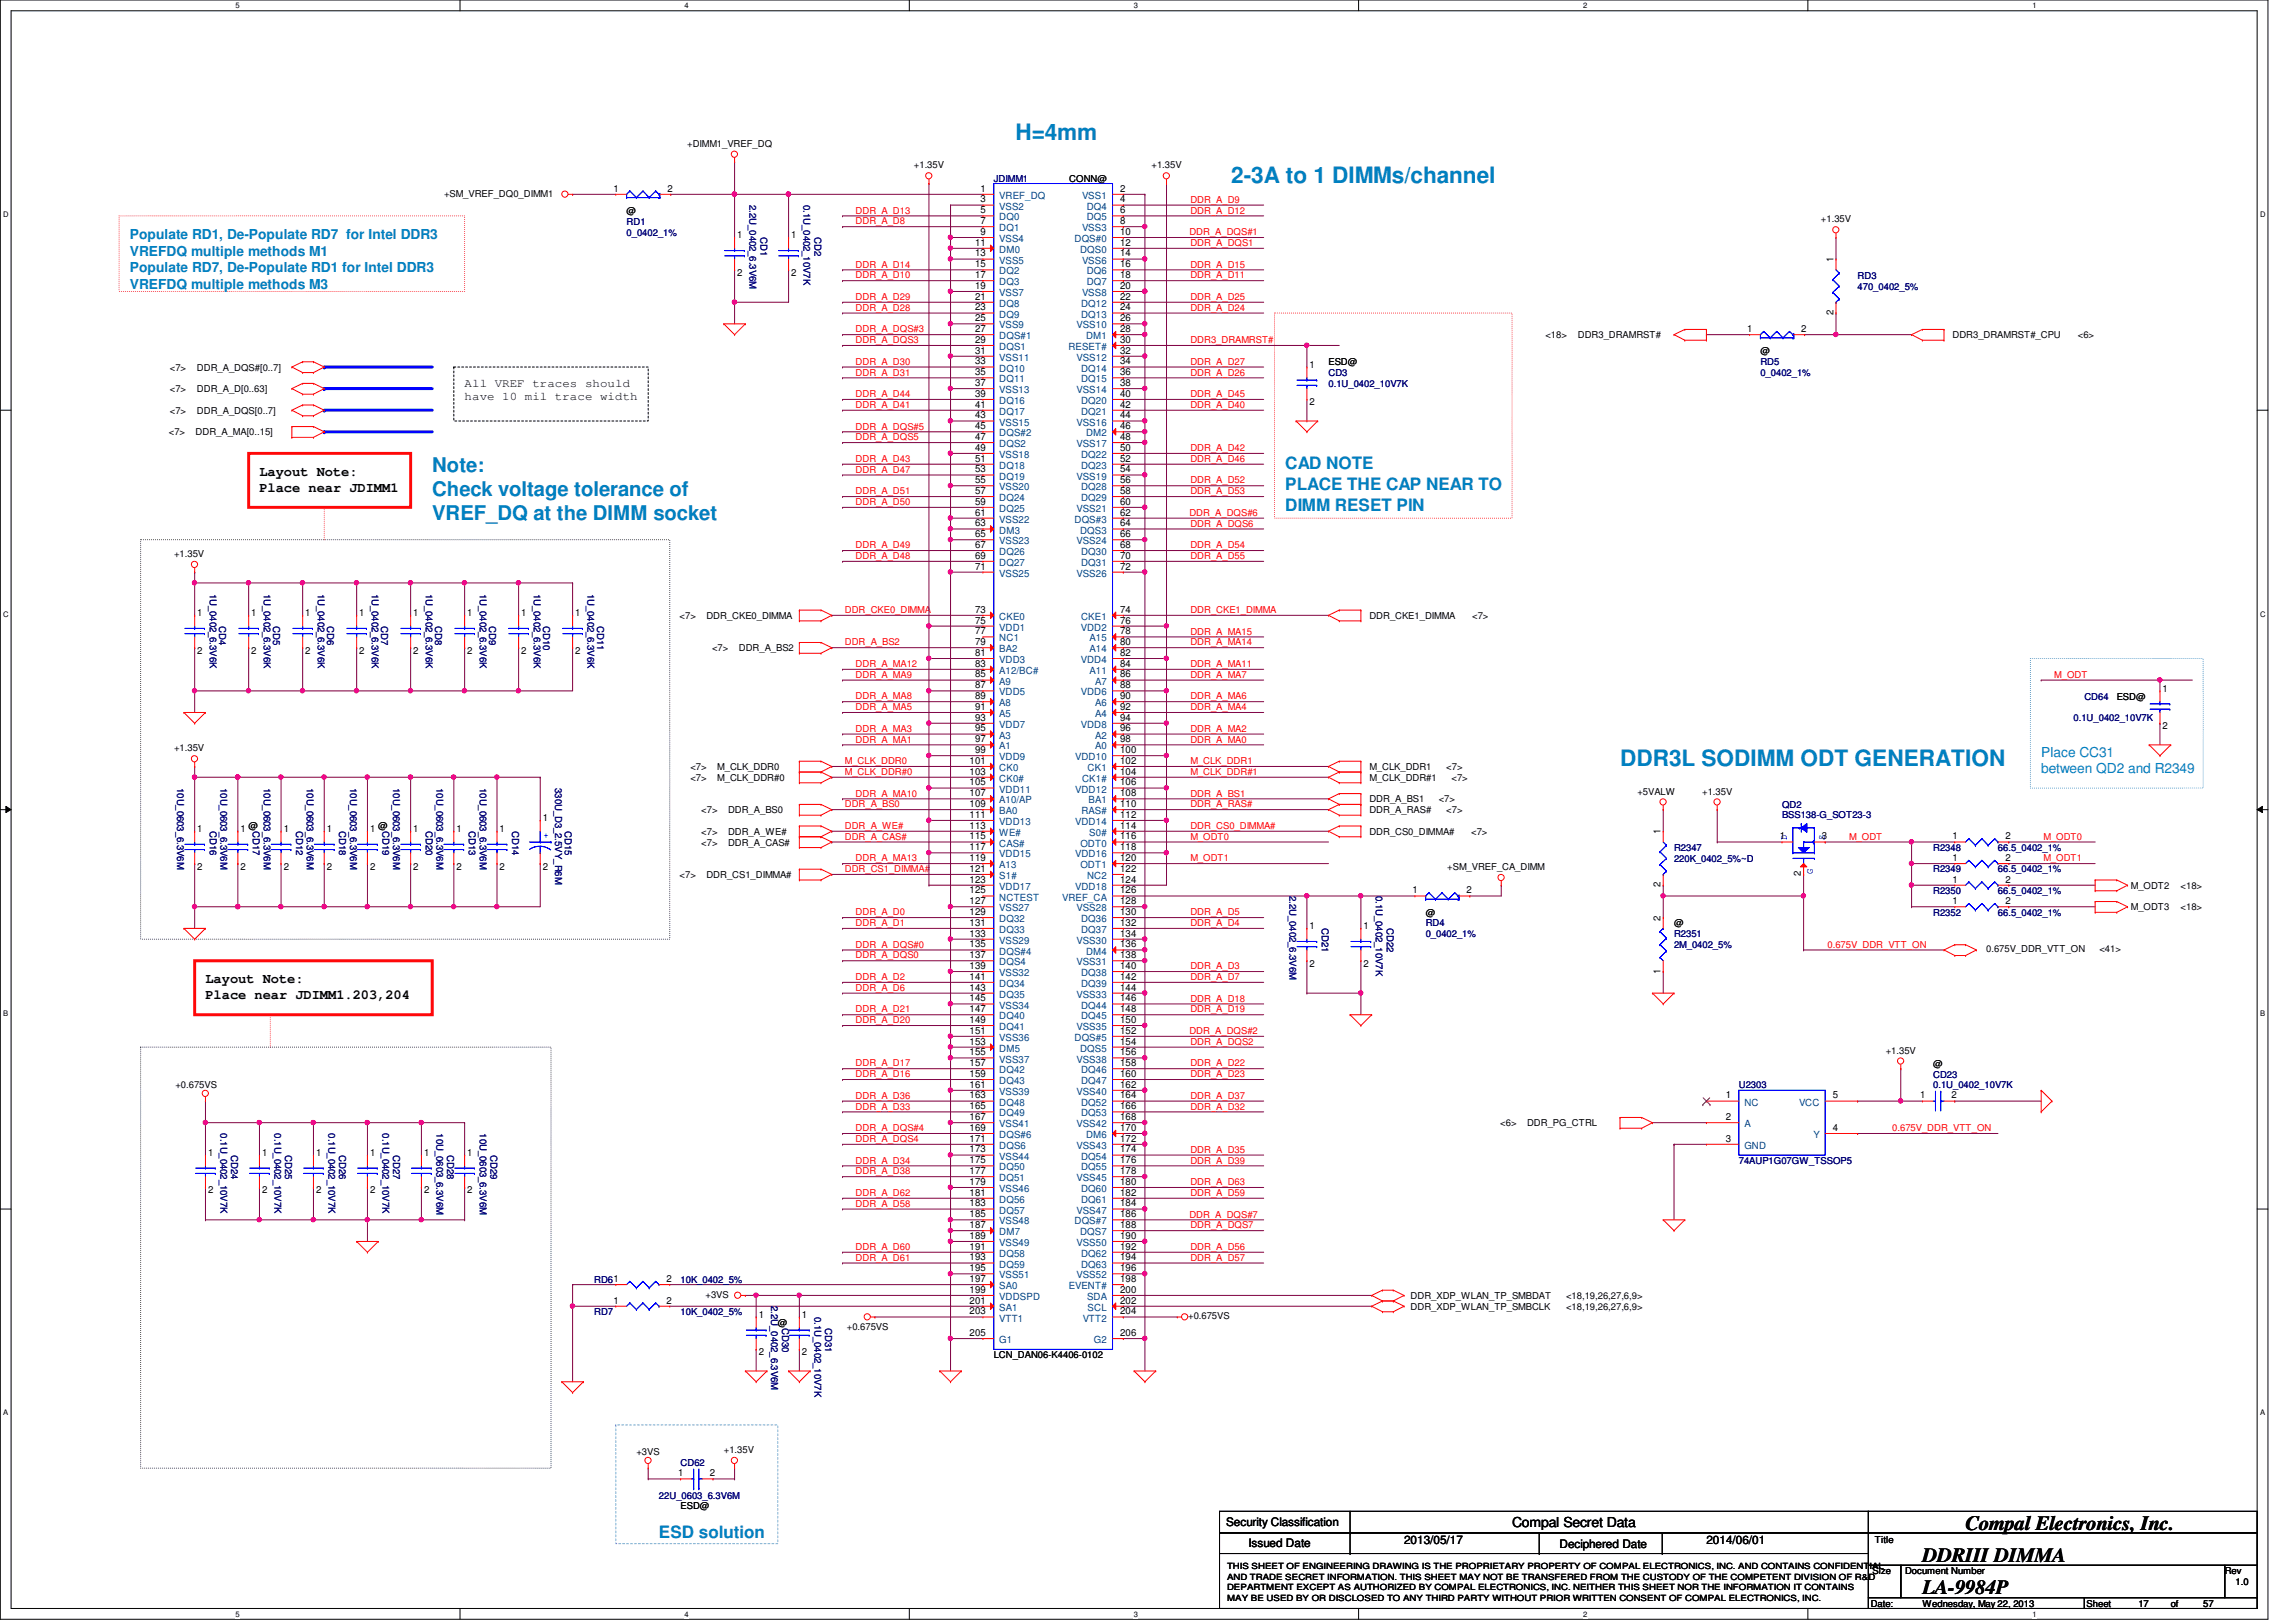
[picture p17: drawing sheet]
<svg xmlns="http://www.w3.org/2000/svg" width="297mm" height="210mm" viewBox="0 0 297 210" stroke-linecap="round" stroke-linejoin="round" font-family="sans-serif">
<defs><g id="words">
<g font-size="2.9" fill="#0080c0">
<text x="131.4" y="18.1">H=4mm</text>
<text x="159.3" y="23.7">2-3A to 1 DIMMs/channel</text>
<text x="209.6" y="99.1">DDR3L SODIMM ODT GENERATION</text>
</g>
<g font-size="2.6" fill="#0080c0">
<text x="55.9" y="61.1">Note:</text>
<text x="55.9" y="64.2">Check voltage tolerance of</text>
<text x="55.9" y="67.4">VREF_DQ at the DIMM socket</text>
</g>
<g font-size="2.6">
<text x="254.3" y="198">Compal Electronics, Inc.</text>
<text x="248.7" y="202.1">DDRIII DIMMA</text>
<text x="248.7" y="206.3">LA-9984P</text>
</g>
<g font-size="2.2" fill="#0080c0">
<text x="166.3" y="60.7">CAD NOTE</text>
<text x="166.3" y="63.4">PLACE THE CAP NEAR TO</text>
<text x="166.3" y="66.1">DIMM RESET PIN</text>
<text x="85.3" y="199.1">ESD solution</text>
</g>
<g font-size="1.8" fill="#0080c0">
<text x="16.8" y="31">Populate RD1, De-Populate RD7 for Intel DDR3</text>
<text x="16.8" y="33.1">VREFDQ multiple methods M1</text>
<text x="16.8" y="35.2">Populate RD7, De-Populate RD1 for Intel DDR3</text>
<text x="16.8" y="37.3">VREFDQ multiple methods M3</text>
<text x="264.1" y="98">Place CC31</text>
<text x="264.1" y="100">between QD2 and R2349</text>
</g>
<g font-size="1.8">
<text x="33.6" y="61.6">Layout Note:</text>
<text x="33.6" y="63.7">Place near JDIMM1</text>
<text x="26.6" y="127.3">Layout Note:</text>
<text x="26.6" y="129.3">Place near JDIMM1.203,204</text>
<text x="195.6" y="197.6">Compal Secret Data</text>
</g>
<g font-size="1.5">
<text x="60.1" y="50.1">All VREF traces should</text>
<text x="60.1" y="51.8">have 10 mil trace width</text>
<text x="158.6" y="197.5">Security Classification</text>
<text x="161.5" y="200.2">Issued Date</text>
<text x="181.6" y="199.8">2013/05/17</text>
<text x="201.8" y="200.3">Deciphered Date</text>
<text x="220.8" y="199.8">2014/06/01</text>
</g>
<g font-size="1.3">
<text x="79.4" y="24.8">1</text>
<text x="86.4" y="24.8">2</text>
<text x="126.9" y="24.8">1</text>
<text x="126.9" y="26.2">3</text>
<text x="126.9" y="27.6">5</text>
<text x="126.9" y="29">7</text>
<text x="144.9" y="24.8">2</text>
<text x="144.9" y="26.2">4</text>
<text x="144.9" y="27.6">6</text>
<text x="144.9" y="29">8</text>
<text x="95.4" y="30.9">1</text>
<text x="95.4" y="35.7">2</text>
<text x="102.4" y="30.9">1</text>
<text x="102.4" y="35.7">2</text>
<text x="126.1" y="31.8">11</text>
<text x="126.1" y="33.2">13</text>
<text x="126.1" y="34.6">15</text>
<text x="126.1" y="36">17</text>
<text x="126.9" y="30.4">9</text>
<text x="144.9" y="30.4">10</text>
<text x="144.9" y="31.8">12</text>
<text x="144.9" y="33.2">14</text>
<text x="144.9" y="34.6">16</text>
<text x="144.9" y="36">18</text>
<text x="237.2" y="34" transform="rotate(-90 237.2 34)">1</text>
<text x="126.1" y="37.4">19</text>
<text x="126.1" y="38.8">21</text>
<text x="126.1" y="40.2">23</text>
<text x="126.1" y="41.6">25</text>
<text x="144.9" y="37.4">20</text>
<text x="144.9" y="38.8">22</text>
<text x="144.9" y="40.2">24</text>
<text x="144.9" y="41.6">26</text>
<text x="237.2" y="40.8" transform="rotate(-90 237.2 40.8)">2</text>
<text x="126.1" y="43">27</text>
<text x="126.1" y="44.4">29</text>
<text x="126.1" y="45.8">31</text>
<text x="126.1" y="47.2">33</text>
<text x="144.9" y="43">28</text>
<text x="144.9" y="44.4">30</text>
<text x="144.9" y="45.8">32</text>
<text x="144.9" y="47.2">34</text>
<text x="169.4" y="47.6">1</text>
<text x="226.1" y="43">1</text>
<text x="233" y="43">2</text>
<text x="126.1" y="48.6">35</text>
<text x="126.1" y="50">37</text>
<text x="126.1" y="51.4">39</text>
<text x="126.1" y="52.7">41</text>
<text x="144.9" y="48.6">36</text>
<text x="144.9" y="50">38</text>
<text x="144.9" y="51.4">40</text>
<text x="144.9" y="52.7">42</text>
<text x="169.4" y="52.5">2</text>
<text x="126.1" y="54.1">43</text>
<text x="126.1" y="55.5">45</text>
<text x="126.1" y="56.9">47</text>
<text x="126.1" y="58.3">49</text>
<text x="126.1" y="59.7">51</text>
<text x="144.9" y="54.1">44</text>
<text x="144.9" y="55.5">46</text>
<text x="144.9" y="56.9">48</text>
<text x="144.9" y="58.3">50</text>
<text x="144.9" y="59.7">52</text>
<text x="126.1" y="61.1">53</text>
<text x="126.1" y="62.5">55</text>
<text x="126.1" y="63.9">57</text>
<text x="126.1" y="65.3">59</text>
<text x="144.9" y="61.1">54</text>
<text x="144.9" y="62.5">56</text>
<text x="144.9" y="63.9">58</text>
<text x="144.9" y="65.3">60</text>
<text x="126.1" y="66.7">61</text>
<text x="126.1" y="68.1">63</text>
<text x="126.1" y="69.5">65</text>
<text x="126.1" y="70.9">67</text>
<text x="144.9" y="66.7">62</text>
<text x="144.9" y="68.1">64</text>
<text x="144.9" y="69.5">66</text>
<text x="144.9" y="70.9">68</text>
<text x="126.1" y="72.3">69</text>
<text x="126.1" y="73.7">71</text>
<text x="144.9" y="72.3">70</text>
<text x="144.9" y="73.7">72</text>
<text x="25.5" y="79.8">1</text>
<text x="32.5" y="79.8">1</text>
<text x="39.5" y="79.8">1</text>
<text x="46.5" y="79.8">1</text>
<text x="53.5" y="79.8">1</text>
<text x="60.4" y="79.8">1</text>
<text x="67.4" y="79.8">1</text>
<text x="74.4" y="79.8">1</text>
<text x="126.1" y="79.3">73</text>
<text x="126.1" y="80.7">75</text>
<text x="126.1" y="82.1">77</text>
<text x="126.1" y="83.5">79</text>
<text x="144.9" y="79.3">74</text>
<text x="144.9" y="80.7">76</text>
<text x="144.9" y="82.1">78</text>
<text x="144.9" y="83.5">80</text>
<text x="25.5" y="84.6">2</text>
<text x="32.5" y="84.6">2</text>
<text x="39.5" y="84.6">2</text>
<text x="46.5" y="84.6">2</text>
<text x="53.5" y="84.6">2</text>
<text x="60.4" y="84.6">2</text>
<text x="67.4" y="84.6">2</text>
<text x="74.4" y="84.6">2</text>
<text x="126.1" y="86.3">83</text>
<text x="126.1" y="87.7">85</text>
<text x="126.1" y="89.1">87</text>
<text x="126.1" y="84.9">81</text>
<text x="144.9" y="86.3">84</text>
<text x="144.9" y="87.7">86</text>
<text x="144.9" y="89.1">88</text>
<text x="144.9" y="84.9">82</text>
<text x="279.8" y="89.5">1</text>
<text x="126.1" y="90.5">89</text>
<text x="126.1" y="91.9">91</text>
<text x="126.1" y="93.3">93</text>
<text x="126.1" y="94.7">95</text>
<text x="144.9" y="90.5">90</text>
<text x="144.9" y="91.9">92</text>
<text x="144.9" y="93.3">94</text>
<text x="144.9" y="94.7">96</text>
<text x="279.8" y="94.4">2</text>
<text x="125.4" y="98.8">101</text>
<text x="125.4" y="100.2">103</text>
<text x="125.4" y="101.6">105</text>
<text x="126.1" y="96.1">97</text>
<text x="126.1" y="97.5">99</text>
<text x="144.9" y="96.1">98</text>
<text x="144.9" y="97.5">100</text>
<text x="144.9" y="98.8">102</text>
<text x="144.9" y="100.2">104</text>
<text x="144.9" y="101.6">106</text>
<text x="25.5" y="107.7">1</text>
<text x="31.1" y="107.7">1</text>
<text x="36.7" y="107.7">1</text>
<text x="42.3" y="107.7">1</text>
<text x="47.9" y="107.7">1</text>
<text x="53.5" y="107.7">1</text>
<text x="59.1" y="107.7">1</text>
<text x="64.6" y="107.7">1</text>
<text x="70.2" y="106.3">1</text>
<text x="125.4" y="103">107</text>
<text x="125.4" y="104.4">109</text>
<text x="125.4" y="105.8">111</text>
<text x="125.4" y="107.2">113</text>
<text x="144.9" y="103">108</text>
<text x="144.9" y="104.4">110</text>
<text x="144.9" y="105.8">112</text>
<text x="144.9" y="107.2">114</text>
<text x="214.8" y="108" transform="rotate(-90 214.8 108)">1</text>
<text x="25.5" y="112.5">2</text>
<text x="31.1" y="112.5">2</text>
<text x="36.7" y="112.5">2</text>
<text x="42.3" y="112.5">2</text>
<text x="47.9" y="112.5">2</text>
<text x="53.5" y="112.5">2</text>
<text x="59.1" y="112.5">2</text>
<text x="64.6" y="112.5">2</text>
<text x="70.2" y="112.5">2</text>
<text x="125.4" y="108.6">115</text>
<text x="125.4" y="110">117</text>
<text x="125.4" y="111.4">119</text>
<text x="125.4" y="112.8">121</text>
<text x="144.9" y="108.6">116</text>
<text x="144.9" y="110">118</text>
<text x="144.9" y="111.4">120</text>
<text x="144.9" y="112.8">122</text>
<text x="230.2" y="108.6">1</text>
<text x="233" y="113.4" transform="rotate(-90 233 113.4)">2</text>
<text x="235.7" y="108.6">3</text>
<text x="252.6" y="108.6">1</text>
<text x="252.6" y="111.4">1</text>
<text x="259.5" y="108.6">2</text>
<text x="259.5" y="111.4">2</text>
<text x="125.4" y="114.2">123</text>
<text x="125.4" y="115.6">125</text>
<text x="125.4" y="117">127</text>
<text x="125.4" y="118.4">129</text>
<text x="125.4" y="119.8">131</text>
<text x="144.9" y="114.2">124</text>
<text x="144.9" y="115.6">126</text>
<text x="144.9" y="117">128</text>
<text x="144.9" y="118.4">130</text>
<text x="144.9" y="119.8">132</text>
<text x="182.7" y="115.6">1</text>
<text x="189.7" y="115.6">2</text>
<text x="214.8" y="119.2" transform="rotate(-90 214.8 119.2)">2</text>
<text x="214.8" y="114.8" transform="rotate(-90 214.8 114.8)">2</text>
<text x="252.6" y="114.2">1</text>
<text x="252.6" y="117">1</text>
<text x="259.5" y="114.2">2</text>
<text x="259.5" y="117">2</text>
<text x="125.4" y="121.2">133</text>
<text x="125.4" y="122.6">135</text>
<text x="125.4" y="124">137</text>
<text x="125.4" y="125.4">139</text>
<text x="144.9" y="121.2">134</text>
<text x="144.9" y="122.6">136</text>
<text x="144.9" y="124">138</text>
<text x="144.9" y="125.4">140</text>
<text x="169.4" y="120.3">1</text>
<text x="169.4" y="125.1">2</text>
<text x="176.4" y="120.3">1</text>
<text x="176.4" y="125.1">2</text>
<text x="214.8" y="126" transform="rotate(-90 214.8 126)">1</text>
<text x="125.4" y="126.8">141</text>
<text x="125.4" y="128.2">143</text>
<text x="125.4" y="129.6">145</text>
<text x="125.4" y="131">147</text>
<text x="144.9" y="126.8">142</text>
<text x="144.9" y="128.2">144</text>
<text x="144.9" y="129.6">146</text>
<text x="144.9" y="131">148</text>
<text x="125.4" y="132.4">149</text>
<text x="125.4" y="133.8">151</text>
<text x="125.4" y="135.2">153</text>
<text x="125.4" y="136.6">155</text>
<text x="125.4" y="138">157</text>
<text x="144.9" y="132.4">150</text>
<text x="144.9" y="133.8">152</text>
<text x="144.9" y="135.2">154</text>
<text x="144.9" y="136.6">156</text>
<text x="144.9" y="138">158</text>
<text x="125.4" y="139.4">159</text>
<text x="125.4" y="140.8">161</text>
<text x="125.4" y="142.2">163</text>
<text x="125.4" y="143.6">165</text>
<text x="144.9" y="139.4">160</text>
<text x="144.9" y="140.8">162</text>
<text x="144.9" y="142.2">164</text>
<text x="144.9" y="143.6">166</text>
<text x="223.3" y="142.2">1</text>
<text x="237.1" y="142.2">5</text>
<text x="248.4" y="142.2">1</text>
<text x="252.5" y="142.2">2</text>
<text x="26.9" y="149.6">1</text>
<text x="33.9" y="149.6">1</text>
<text x="40.9" y="149.6">1</text>
<text x="47.9" y="149.6">1</text>
<text x="54.9" y="149.6">1</text>
<text x="60.4" y="149.6">1</text>
<text x="125.4" y="144.9">167</text>
<text x="125.4" y="146.3">169</text>
<text x="125.4" y="147.7">171</text>
<text x="125.4" y="149.1">173</text>
<text x="144.9" y="144.9">168</text>
<text x="144.9" y="146.3">170</text>
<text x="144.9" y="147.7">172</text>
<text x="144.9" y="149.1">174</text>
<text x="223.3" y="147.7">3</text>
<text x="223.3" y="144.9">2</text>
<text x="237.1" y="146.3">4</text>
<text x="26.9" y="154.4">2</text>
<text x="33.9" y="154.4">2</text>
<text x="40.9" y="154.4">2</text>
<text x="47.9" y="154.4">2</text>
<text x="54.9" y="154.4">2</text>
<text x="60.4" y="154.4">2</text>
<text x="125.4" y="150.5">175</text>
<text x="125.4" y="151.9">177</text>
<text x="125.4" y="153.3">179</text>
<text x="125.4" y="154.7">181</text>
<text x="144.9" y="150.5">176</text>
<text x="144.9" y="151.9">178</text>
<text x="144.9" y="153.3">180</text>
<text x="144.9" y="154.7">182</text>
<text x="125.4" y="156.1">183</text>
<text x="125.4" y="157.5">185</text>
<text x="125.4" y="158.9">187</text>
<text x="125.4" y="160.3">189</text>
<text x="125.4" y="161.7">191</text>
<text x="144.9" y="156.1">184</text>
<text x="144.9" y="157.5">186</text>
<text x="144.9" y="158.9">188</text>
<text x="144.9" y="160.3">190</text>
<text x="144.9" y="161.7">192</text>
<text x="86.2" y="165.9">2</text>
<text x="125.4" y="163.1">193</text>
<text x="125.4" y="164.5">195</text>
<text x="125.4" y="165.9">197</text>
<text x="125.4" y="167.3">199</text>
<text x="144.9" y="163.1">194</text>
<text x="144.9" y="164.5">196</text>
<text x="144.9" y="165.9">198</text>
<text x="144.9" y="167.3">200</text>
<text x="79.4" y="168.7">1</text>
<text x="86.2" y="168.7">2</text>
<text x="98.2" y="170.6">1</text>
<text x="103.8" y="170.6">1</text>
<text x="125.4" y="168.7">201</text>
<text x="125.4" y="170.1">203</text>
<text x="125.4" y="172.9">205</text>
<text x="144.9" y="168.7">202</text>
<text x="144.9" y="170.1">204</text>
<text x="144.9" y="172.9">206</text>
<text x="98.2" y="175.4">2</text>
<text x="103.8" y="175.4">2</text>
<text x="87.8" y="191.1">1</text>
<text x="91.8" y="191.1">2</text>
</g>
<g font-size="1.3" fill="#004080">
<text x="129.3" y="25.7">VREF_DQ</text>
<text x="129.3" y="27.1">VSS2</text>
<text x="129.3" y="28.5">DQ0</text>
<text x="129.3" y="29.9">DQ1</text>
<text x="140" y="25.7">VSS1</text>
<text x="140" y="29.9">VSS3</text>
<text x="140.6" y="27.1">DQ4</text>
<text x="140.6" y="28.5">DQ5</text>
<text x="129.3" y="31.3">VSS4</text>
<text x="129.3" y="32.7">DM0</text>
<text x="129.3" y="34.1">VSS5</text>
<text x="129.3" y="35.5">DQ2</text>
<text x="139" y="31.3">DQS#0</text>
<text x="139.7" y="32.7">DQS0</text>
<text x="140" y="34.1">VSS6</text>
<text x="140.6" y="35.5">DQ6</text>
<text x="129.3" y="36.9">DQ3</text>
<text x="129.3" y="38.3">VSS7</text>
<text x="129.3" y="39.7">DQ8</text>
<text x="129.3" y="41.1">DQ9</text>
<text x="139.9" y="39.7">DQ12</text>
<text x="139.9" y="41.1">DQ13</text>
<text x="140" y="38.3">VSS8</text>
<text x="140.6" y="36.9">DQ7</text>
<text x="129.3" y="42.5">VSS9</text>
<text x="129.3" y="43.9">DQS#1</text>
<text x="129.3" y="45.3">DQS1</text>
<text x="129.3" y="46.7">VSS11</text>
<text x="138.2" y="45.3">RESET#</text>
<text x="139.3" y="42.5">VSS10</text>
<text x="139.3" y="46.7">VSS12</text>
<text x="140.5" y="43.9">DM1</text>
<text x="129.3" y="48.1">DQ10</text>
<text x="129.3" y="49.5">DQ11</text>
<text x="129.3" y="50.9">VSS13</text>
<text x="129.3" y="52.3">DQ16</text>
<text x="129.3" y="53.7">DQ17</text>
<text x="139.3" y="50.9">VSS14</text>
<text x="139.9" y="48.1">DQ14</text>
<text x="139.9" y="49.5">DQ15</text>
<text x="139.9" y="52.3">DQ20</text>
<text x="139.9" y="53.7">DQ21</text>
<text x="129.3" y="55.1">VSS15</text>
<text x="129.3" y="56.5">DQS#2</text>
<text x="129.3" y="57.9">DQS2</text>
<text x="129.3" y="59.3">VSS18</text>
<text x="139.3" y="55.1">VSS16</text>
<text x="139.3" y="57.9">VSS17</text>
<text x="139.9" y="59.3">DQ22</text>
<text x="140.5" y="56.5">DM2</text>
<text x="129.3" y="60.7">DQ18</text>
<text x="129.3" y="62.1">DQ19</text>
<text x="129.3" y="63.5">VSS20</text>
<text x="129.3" y="64.9">DQ24</text>
<text x="139.3" y="62.1">VSS19</text>
<text x="139.9" y="60.7">DQ23</text>
<text x="139.9" y="63.5">DQ28</text>
<text x="139.9" y="64.9">DQ29</text>
<text x="129.3" y="66.3">DQ25</text>
<text x="129.3" y="67.6">VSS22</text>
<text x="129.3" y="69">DM3</text>
<text x="129.3" y="70.4">VSS23</text>
<text x="129.3" y="71.8">DQ26</text>
<text x="139" y="67.6">DQS#3</text>
<text x="139.3" y="66.3">VSS21</text>
<text x="139.3" y="70.4">VSS24</text>
<text x="139.7" y="69">DQS3</text>
<text x="139.9" y="71.8">DQ30</text>
<text x="129.3" y="73.2">DQ27</text>
<text x="129.3" y="74.6">VSS25</text>
<text x="139.3" y="74.6">VSS26</text>
<text x="139.9" y="73.2">DQ31</text>
<text x="129.3" y="80.2">CKE0</text>
<text x="129.3" y="81.6">VDD1</text>
<text x="129.3" y="83">NC1</text>
<text x="139.8" y="81.6">VDD2</text>
<text x="139.9" y="80.2">CKE1</text>
<text x="141" y="83">A15</text>
<text x="129.3" y="87.2">A12/BC#</text>
<text x="129.3" y="88.6">A9</text>
<text x="129.3" y="84.4">BA2</text>
<text x="129.3" y="85.8">VDD3</text>
<text x="139.8" y="85.8">VDD4</text>
<text x="141" y="87.2">A11</text>
<text x="141" y="84.4">A14</text>
<text x="141.7" y="88.6">A7</text>
<text x="129.3" y="90">VDD5</text>
<text x="129.3" y="91.4">A8</text>
<text x="129.3" y="92.8">A5</text>
<text x="129.3" y="94.2">VDD7</text>
<text x="129.3" y="95.6">A3</text>
<text x="139.8" y="90">VDD6</text>
<text x="139.8" y="94.2">VDD8</text>
<text x="141.7" y="91.4">A6</text>
<text x="141.7" y="92.8">A4</text>
<text x="141.7" y="95.6">A2</text>
<text x="129.3" y="97">A1</text>
<text x="129.3" y="98.4">VDD9</text>
<text x="129.3" y="99.8">CK0</text>
<text x="129.3" y="101.2">CK0#</text>
<text x="139.1" y="98.4">VDD10</text>
<text x="140" y="101.2">CK1#</text>
<text x="140.7" y="99.8">CK1</text>
<text x="141.7" y="97">A0</text>
<text x="129.3" y="102.6">VDD11</text>
<text x="129.3" y="104">A10/AP</text>
<text x="129.3" y="105.4">BA0</text>
<text x="129.3" y="106.8">VDD13</text>
<text x="139.1" y="102.6">VDD12</text>
<text x="139.1" y="106.8">VDD14</text>
<text x="139.9" y="105.4">RAS#</text>
<text x="140.8" y="104">BA1</text>
<text x="129.3" y="108.2">WE#</text>
<text x="129.3" y="109.6">CAS#</text>
<text x="129.3" y="111">VDD15</text>
<text x="129.3" y="112.4">A13</text>
<text x="129.3" y="113.7">S1#</text>
<text x="139.1" y="111">VDD16</text>
<text x="139.8" y="109.6">ODT0</text>
<text x="139.8" y="112.4">ODT1</text>
<text x="140.6" y="113.7">NC2</text>
<text x="140.9" y="108.2">S0#</text>
<text x="129.3" y="115.1">VDD17</text>
<text x="129.3" y="116.5">NCTEST</text>
<text x="129.3" y="117.9">VSS27</text>
<text x="129.3" y="119.3">DQ32</text>
<text x="137.4" y="116.5">VREF_CA</text>
<text x="139.1" y="115.1">VDD18</text>
<text x="139.3" y="117.9">VSS28</text>
<text x="139.9" y="119.3">DQ36</text>
<text x="129.3" y="120.7">DQ33</text>
<text x="129.3" y="122.1">VSS29</text>
<text x="129.3" y="123.5">DQS#4</text>
<text x="129.3" y="124.9">DQS4</text>
<text x="139.3" y="122.1">VSS30</text>
<text x="139.3" y="124.9">VSS31</text>
<text x="139.9" y="120.7">DQ37</text>
<text x="140.5" y="123.5">DM4</text>
<text x="129.3" y="126.3">VSS32</text>
<text x="129.3" y="127.7">DQ34</text>
<text x="129.3" y="129.1">DQ35</text>
<text x="129.3" y="130.5">VSS34</text>
<text x="129.3" y="131.9">DQ40</text>
<text x="139.3" y="129.1">VSS33</text>
<text x="139.9" y="126.3">DQ38</text>
<text x="139.9" y="127.7">DQ39</text>
<text x="139.9" y="130.5">DQ44</text>
<text x="139.9" y="131.9">DQ45</text>
<text x="129.3" y="133.3">DQ41</text>
<text x="129.3" y="134.7">VSS36</text>
<text x="129.3" y="136.1">DM5</text>
<text x="129.3" y="137.5">VSS37</text>
<text x="139" y="134.7">DQS#5</text>
<text x="139.3" y="133.3">VSS35</text>
<text x="139.3" y="137.5">VSS38</text>
<text x="139.7" y="136.1">DQS5</text>
<text x="129.3" y="138.9">DQ42</text>
<text x="129.3" y="140.3">DQ43</text>
<text x="129.3" y="141.7">VSS39</text>
<text x="129.3" y="143.1">DQ48</text>
<text x="139.3" y="141.7">VSS40</text>
<text x="139.9" y="138.9">DQ46</text>
<text x="139.9" y="140.3">DQ47</text>
<text x="139.9" y="143.1">DQ52</text>
<text x="225.7" y="143.1">NC</text>
<text x="232.7" y="143.1">VCC</text>
<text x="129.3" y="144.5">DQ49</text>
<text x="129.3" y="145.9">VSS41</text>
<text x="129.3" y="147.3">DQS#6</text>
<text x="129.3" y="148.7">DQS6</text>
<text x="139.3" y="145.9">VSS42</text>
<text x="139.3" y="148.7">VSS43</text>
<text x="139.9" y="144.5">DQ53</text>
<text x="140.5" y="147.3">DM6</text>
<text x="225.7" y="148.7">GND</text>
<text x="225.7" y="145.9">A</text>
<text x="234.6" y="147.3">Y</text>
<text x="129.3" y="150.1">VSS44</text>
<text x="129.3" y="151.5">DQ50</text>
<text x="129.3" y="152.9">DQ51</text>
<text x="129.3" y="154.3">VSS46</text>
<text x="129.3" y="155.7">DQ56</text>
<text x="139.3" y="152.9">VSS45</text>
<text x="139.9" y="150.1">DQ54</text>
<text x="139.9" y="151.5">DQ55</text>
<text x="139.9" y="154.3">DQ60</text>
<text x="139.9" y="155.7">DQ61</text>
<text x="129.3" y="157.1">DQ57</text>
<text x="129.3" y="158.5">VSS48</text>
<text x="129.3" y="159.9">DM7</text>
<text x="129.3" y="161.2">VSS49</text>
<text x="139" y="158.5">DQS#7</text>
<text x="139.3" y="157.1">VSS47</text>
<text x="139.3" y="161.2">VSS50</text>
<text x="139.7" y="159.9">DQS7</text>
<text x="129.3" y="162.6">DQ58</text>
<text x="129.3" y="164">DQ59</text>
<text x="129.3" y="165.4">VSS51</text>
<text x="129.3" y="166.8">SA0</text>
<text x="138.3" y="166.8">EVENT#</text>
<text x="139.3" y="165.4">VSS52</text>
<text x="139.9" y="162.6">DQ62</text>
<text x="139.9" y="164">DQ63</text>
<text x="129.3" y="168.2">VDDSPD</text>
<text x="129.3" y="169.6">SA1</text>
<text x="129.3" y="171">VTT1</text>
<text x="129.3" y="173.8">G1</text>
<text x="140.1" y="171">VTT2</text>
<text x="140.6" y="168.2">SDA</text>
<text x="140.7" y="169.6">SCL</text>
<text x="141.5" y="173.8">G2</text>
</g>
<g font-size="1.2">
<text x="88.9" y="19">+DIMM1_VREF_DQ</text>
<text x="118.2" y="21.8">+1.35V</text>
<text x="138.3" y="23.5">CONN@</text>
<text x="149" y="21.8">+1.35V</text>
<text x="57.4" y="25.4">+SM_VREF_DQ0_DIMM1</text>
<text x="81.1" y="27.7">@</text>
<text x="235.6" y="28.8">+1.35V</text>
<text x="22" y="48">&lt;7&gt;</text>
<text x="25.5" y="48">DDR_A_DQS#[0..7]</text>
<text x="171.9" y="47.2">ESD@</text>
<text x="199.9" y="43.8">&lt;18&gt;</text>
<text x="204.1" y="43.8">DDR3_DRAMRST#</text>
<text x="227.7" y="45.8">@</text>
<text x="252.6" y="43.8">DDR3_DRAMRST#_CPU</text>
<text x="268.8" y="43.8">&lt;6&gt;</text>
<text x="22" y="50.8">&lt;7&gt;</text>
<text x="22" y="53.6">&lt;7&gt;</text>
<text x="25.5" y="50.8">DDR_A_D[0..63]</text>
<text x="25.5" y="53.6">DDR_A_DQS[0..7]</text>
<text x="21.8" y="56.3">&lt;7&gt;</text>
<text x="25.3" y="56.3">DDR_A_MA[0..15]</text>
<text x="22.5" y="72.1">+1.35V</text>
<text x="87.9" y="80.1">&lt;7&gt;</text>
<text x="91.4" y="80.1">DDR_CKE0_DIMMA</text>
<text x="177.2" y="80.1">DDR_CKE1_DIMMA</text>
<text x="190.5" y="80.1">&lt;7&gt;</text>
<text x="92.1" y="84.3">&lt;7&gt;</text>
<text x="95.6" y="84.3">DDR_A_BS2</text>
<text x="273.9" y="90.6">ESD@</text>
<text x="22.5" y="97.2">+1.35V</text>
<text x="89.3" y="99.7">&lt;7&gt;</text>
<text x="89.3" y="101">&lt;7&gt;</text>
<text x="92.8" y="99.7">M_CLK_DDR0</text>
<text x="92.8" y="101">M_CLK_DDR#0</text>
<text x="177.2" y="101">M_CLK_DDR#1</text>
<text x="177.2" y="99.7">M_CLK_DDR1</text>
<text x="187.1" y="99.7">&lt;7&gt;</text>
<text x="187.8" y="101">&lt;7&gt;</text>
<text x="32.2" y="107.3">@</text>
<text x="48.9" y="107.3">@</text>
<text x="90.7" y="105.2">&lt;7&gt;</text>
<text x="94.2" y="105.2">DDR_A_BS0</text>
<text x="177.2" y="105.2">DDR_A_RAS#</text>
<text x="177.2" y="103.8">DDR_A_BS1</text>
<text x="186.1" y="103.8">&lt;7&gt;</text>
<text x="187.1" y="105.2">&lt;7&gt;</text>
<text x="211.8" y="102.8">+5VALW</text>
<text x="220.2" y="102.8">+1.35V</text>
<text x="87.9" y="113.6">&lt;7&gt;</text>
<text x="90.7" y="108">&lt;7&gt;</text>
<text x="90.7" y="109.4">&lt;7&gt;</text>
<text x="91.4" y="113.6">DDR_CS1_DIMMA#</text>
<text x="94.2" y="108">DDR_A_WE#</text>
<text x="94.2" y="109.4">DDR_A_CAS#</text>
<text x="177.2" y="108">DDR_CS0_DIMMA#</text>
<text x="187.2" y="112.6">+SM_VREF_CA_DIMM</text>
<text x="190.3" y="108">&lt;7&gt;</text>
<text x="184.4" y="118.5">@</text>
<text x="216.6" y="119.9">@</text>
<text x="275.7" y="115">M_ODT2</text>
<text x="275.7" y="117.8">M_ODT3</text>
<text x="282.1" y="115">&lt;18&gt;</text>
<text x="282.1" y="117.8">&lt;18&gt;</text>
<text x="257" y="123.2">0.675V_DDR_VTT_ON</text>
<text x="271.6" y="123.2">&lt;41&gt;</text>
<text x="244" y="136.4">+1.35V</text>
<text x="22.7" y="140.8">+0.675VS</text>
<text x="250.1" y="138">@</text>
<text x="194.1" y="145.8">&lt;6&gt;</text>
<text x="197.6" y="145.8">DDR_PG_CTRL</text>
<text x="91.3" y="167.9">+3VS</text>
<text x="100.6" y="171.6">@</text>
<text x="109.6" y="172.1">+0.675VS</text>
<text x="153.7" y="170.7">+0.675VS</text>
<text x="182.5" y="169.5">DDR_XDP_WLAN_TP_SMBCLK</text>
<text x="182.5" y="168.1">DDR_XDP_WLAN_TP_SMBDAT</text>
<text x="202.6" y="168.1">&lt;18,19,26,27,6,9&gt;</text>
<text x="202.6" y="169.5">&lt;18,19,26,27,6,9&gt;</text>
<text x="128.6" y="175.8">LCN_DAN06-K4406-0102</text>
<text x="82.3" y="188.3">+3VS</text>
<text x="93.6" y="188">+1.35V</text>
<text x="88" y="195.3">ESD@</text>
<text x="242.3" y="203.7">Size</text>
<text x="242.6" y="199.6">Title</text>
<text x="246.5" y="203.7">Document Number</text>
<text x="287.8" y="203.7">Rev</text>
<text x="242" y="207.9">Date:</text>
<text x="248.7" y="207.9">Wednesday, May 22, 2013</text>
<text x="270" y="207.9">Sheet</text>
<text x="276.6" y="207.9">17</text>
<text x="280.8" y="207.9">of</text>
<text x="285" y="207.9">57</text>
<text x="289.2" y="205.1">1.0</text>
</g>
<g font-size="1.2" fill="#000080">
<text x="128.6" y="23.5">JDIMM1</text>
<text x="81.1" y="29.1">RD1</text>
<text x="97" y="26.5" transform="rotate(90 97 26.5)">2.2U_0402_6.3V6M</text>
<text x="104" y="26.5" transform="rotate(90 104 26.5)">0.1U_0402_10V7K</text>
<text x="81.1" y="30.5">0_0402_1%</text>
<text x="98.4" y="30.7" transform="rotate(90 98.4 30.7)">CD1</text>
<text x="105.4" y="30.7" transform="rotate(90 105.4 30.7)">CD2</text>
<text x="240.3" y="36.1">RD3</text>
<text x="240.3" y="37.5">470_0402_5%</text>
<text x="227.7" y="47.2">RD5</text>
<text x="171.9" y="48.6">CD3</text>
<text x="171.9" y="50">0.1U_0402_10V7K</text>
<text x="227.7" y="48.6">0_0402_1%</text>
<text x="27.1" y="76.8" transform="rotate(90 27.1 76.8)">1U_0402_6.3V6K</text>
<text x="34.1" y="76.8" transform="rotate(90 34.1 76.8)">1U_0402_6.3V6K</text>
<text x="41.1" y="76.8" transform="rotate(90 41.1 76.8)">1U_0402_6.3V6K</text>
<text x="48.1" y="76.8" transform="rotate(90 48.1 76.8)">1U_0402_6.3V6K</text>
<text x="55.1" y="76.8" transform="rotate(90 55.1 76.8)">1U_0402_6.3V6K</text>
<text x="62.1" y="76.8" transform="rotate(90 62.1 76.8)">1U_0402_6.3V6K</text>
<text x="69" y="76.8" transform="rotate(90 69 76.8)">1U_0402_6.3V6K</text>
<text x="76" y="76.8" transform="rotate(90 76 76.8)">1U_0402_6.3V6K</text>
<text x="28.4" y="81" transform="rotate(90 28.4 81)">CD4</text>
<text x="35.3" y="81" transform="rotate(90 35.3 81)">CD5</text>
<text x="42.3" y="81" transform="rotate(90 42.3 81)">CD6</text>
<text x="49.3" y="81" transform="rotate(90 49.3 81)">CD7</text>
<text x="56.3" y="81" transform="rotate(90 56.3 81)">CD8</text>
<text x="63.3" y="81" transform="rotate(90 63.3 81)">CD9</text>
<text x="70.3" y="81" transform="rotate(90 70.3 81)">CD10</text>
<text x="77.3" y="81" transform="rotate(90 77.3 81)">CD11</text>
<text x="268.3" y="93.3">0.1U_0402_10V7K</text>
<text x="269.7" y="90.6">CD64</text>
<text x="22.9" y="102" transform="rotate(90 22.9 102)">10U_0603_6.3V6M</text>
<text x="28.5" y="102" transform="rotate(90 28.5 102)">10U_0603_6.3V6M</text>
<text x="34.1" y="102" transform="rotate(90 34.1 102)">10U_0603_6.3V6M</text>
<text x="39.7" y="102" transform="rotate(90 39.7 102)">10U_0603_6.3V6M</text>
<text x="45.3" y="102" transform="rotate(90 45.3 102)">10U_0603_6.3V6M</text>
<text x="50.9" y="102" transform="rotate(90 50.9 102)">10U_0603_6.3V6M</text>
<text x="56.5" y="102" transform="rotate(90 56.5 102)">10U_0603_6.3V6M</text>
<text x="62.1" y="102" transform="rotate(90 62.1 102)">10U_0603_6.3V6M</text>
<text x="71.8" y="102" transform="rotate(90 71.8 102)">330U_D3_2.5VY_R6M</text>
<text x="27.1" y="107.6" transform="rotate(90 27.1 107.6)">CD16</text>
<text x="32.7" y="107.6" transform="rotate(90 32.7 107.6)">CD17</text>
<text x="38.3" y="107.6" transform="rotate(90 38.3 107.6)">CD12</text>
<text x="43.9" y="107.6" transform="rotate(90 43.9 107.6)">CD18</text>
<text x="49.5" y="107.6" transform="rotate(90 49.5 107.6)">CD19</text>
<text x="55.1" y="107.6" transform="rotate(90 55.1 107.6)">CD20</text>
<text x="60.7" y="107.6" transform="rotate(90 60.7 107.6)">CD13</text>
<text x="66.2" y="107.6" transform="rotate(90 66.2 107.6)">CD14</text>
<text x="73.1" y="107.6" transform="rotate(90 73.1 107.6)">CD15</text>
<text x="230.5" y="104.5">QD2</text>
<text x="230.5" y="105.9">BSS138-G_SOT23-3</text>
<text x="216.6" y="110.1">R2347</text>
<text x="216.6" y="111.5">220K_0402_5%~D</text>
<text x="250.1" y="110.1">R2348</text>
<text x="250.1" y="112.9">R2349</text>
<text x="258.5" y="110.1">66.5_0402_1%</text>
<text x="258.5" y="112.9">66.5_0402_1%</text>
<text x="166.8" y="116" transform="rotate(90 166.8 116)">2.2U_0402_6.3V6M</text>
<text x="178" y="116" transform="rotate(90 178 116)">0.1U_0402_10V7K</text>
<text x="184.4" y="119.9">RD4</text>
<text x="250.1" y="115.7">R2350</text>
<text x="250.1" y="118.5">R2352</text>
<text x="258.5" y="115.7">66.5_0402_1%</text>
<text x="258.5" y="118.5">66.5_0402_1%</text>
<text x="171" y="120.1" transform="rotate(90 171 120.1)">CD21</text>
<text x="179.4" y="120.1" transform="rotate(90 179.4 120.1)">CD22</text>
<text x="184.4" y="121.3">0_0402_1%</text>
<text x="216.6" y="121.3">R2351</text>
<text x="216.6" y="122.7">2M_0402_5%</text>
<text x="225" y="140.8">U2303</text>
<text x="250.1" y="139.4">CD23</text>
<text x="250.1" y="140.8">0.1U_0402_10V7K</text>
<text x="28.5" y="146.7" transform="rotate(90 28.5 146.7)">0.1U_0402_10V7K</text>
<text x="29.9" y="149.5" transform="rotate(90 29.9 149.5)">CD24</text>
<text x="35.5" y="146.7" transform="rotate(90 35.5 146.7)">0.1U_0402_10V7K</text>
<text x="36.9" y="149.5" transform="rotate(90 36.9 149.5)">CD25</text>
<text x="42.5" y="146.7" transform="rotate(90 42.5 146.7)">0.1U_0402_10V7K</text>
<text x="43.9" y="149.5" transform="rotate(90 43.9 149.5)">CD26</text>
<text x="49.5" y="146.7" transform="rotate(90 49.5 146.7)">0.1U_0402_10V7K</text>
<text x="50.9" y="149.5" transform="rotate(90 50.9 149.5)">CD27</text>
<text x="56.5" y="146.7" transform="rotate(90 56.5 146.7)">10U_0603_6.3V6M</text>
<text x="57.9" y="149.5" transform="rotate(90 57.9 149.5)">CD28</text>
<text x="62.1" y="146.7" transform="rotate(90 62.1 146.7)">10U_0603_6.3V6M</text>
<text x="63.5" y="149.5" transform="rotate(90 63.5 149.5)">CD29</text>
<text x="225" y="150.6">74AUP1G07GW_TSSOP5</text>
<text x="76.9" y="166">RD61</text>
<text x="88" y="166">10K_0402_5%</text>
<text x="76.9" y="170.2">RD7</text>
<text x="88" y="170.2">10K_0402_5%</text>
<text x="99.8" y="169" transform="rotate(90 99.8 169)">2.2U_0402_6.3V6M</text>
<text x="101.2" y="171.8" transform="rotate(90 101.2 171.8)">CD30</text>
<text x="105.4" y="170.4" transform="rotate(90 105.4 170.4)">0.1U_0402_10V7K</text>
<text x="106.8" y="171.8" transform="rotate(90 106.8 171.8)">CD31</text>
<text x="88" y="189.7">CD62</text>
<text x="85.3" y="193.9">22U_0603_6.3V6M</text>
</g>
<g font-size="1.2" fill="#f00">
<text x="110.7" y="27.6">DDR_A_D13</text>
<text x="110.7" y="29">DDR_A_D8</text>
<text x="154" y="26.2">DDR_A_D9</text>
<text x="154" y="27.6">DDR_A_D12</text>
<text x="110.7" y="34.6">DDR_A_D14</text>
<text x="153.9" y="30.4">DDR_A_DQS#1</text>
<text x="154" y="34.6">DDR_A_D15</text>
<text x="154" y="31.8">DDR_A_DQS1</text>
<text x="110.7" y="36">DDR_A_D10</text>
<text x="110.7" y="38.8">DDR_A_D29</text>
<text x="110.7" y="40.2">DDR_A_D28</text>
<text x="154" y="36">DDR_A_D11</text>
<text x="154" y="40.2">DDR_A_D24</text>
<text x="154" y="38.8">DDR_A_D25</text>
<text x="110.7" y="47.2">DDR_A_D30</text>
<text x="110.7" y="44.4">DDR_A_DQS3</text>
<text x="110.7" y="43">DDR_A_DQS#3</text>
<text x="154" y="44.4">DDR3_DRAMRST#</text>
<text x="154" y="47.2">DDR_A_D27</text>
<text x="110.7" y="48.6">DDR_A_D31</text>
<text x="110.7" y="52.8">DDR_A_D41</text>
<text x="110.7" y="51.4">DDR_A_D44</text>
<text x="154" y="52.8">DDR_A_D40</text>
<text x="154" y="51.4">DDR_A_D45</text>
<text x="154" y="48.6">DDR_A_D26</text>
<text x="110.7" y="59.8">DDR_A_D43</text>
<text x="110.7" y="57">DDR_A_DQS5</text>
<text x="110.7" y="55.6">DDR_A_DQS#5</text>
<text x="154" y="59.8">DDR_A_D46</text>
<text x="154" y="58.4">DDR_A_D42</text>
<text x="110.7" y="61.2">DDR_A_D47</text>
<text x="110.7" y="65.4">DDR_A_D50</text>
<text x="110.7" y="64">DDR_A_D51</text>
<text x="154" y="62.6">DDR_A_D52</text>
<text x="154" y="64">DDR_A_D53</text>
<text x="110.7" y="71">DDR_A_D49</text>
<text x="153.9" y="66.8">DDR_A_DQS#6</text>
<text x="154" y="68.2">DDR_A_DQS6</text>
<text x="154" y="71">DDR_A_D54</text>
<text x="110.7" y="72.3">DDR_A_D48</text>
<text x="154" y="72.3">DDR_A_D55</text>
<text x="109.3" y="83.5">DDR_A_BS2</text>
<text x="109.3" y="79.3">DDR_CKE0_DIMMA</text>
<text x="154" y="83.5">DDR_A_MA14</text>
<text x="154" y="79.3">DDR_CKE1_DIMMA</text>
<text x="154" y="82.1">DDR_A_MA15</text>
<text x="110.7" y="87.7">DDR_A_MA9</text>
<text x="110.7" y="86.3">DDR_A_MA12</text>
<text x="154" y="87.7">DDR_A_MA7</text>
<text x="154" y="86.3">DDR_A_MA11</text>
<text x="265.8" y="87.7">M_ODT</text>
<text x="110.7" y="94.7">DDR_A_MA3</text>
<text x="110.7" y="91.9">DDR_A_MA5</text>
<text x="110.7" y="90.5">DDR_A_MA8</text>
<text x="154" y="94.7">DDR_A_MA2</text>
<text x="154" y="91.9">DDR_A_MA4</text>
<text x="154" y="90.5">DDR_A_MA6</text>
<text x="109.3" y="98.9">M_CLK_DDR0</text>
<text x="109.3" y="100.3">M_CLK_DDR#0</text>
<text x="110.7" y="96.1">DDR_A_MA1</text>
<text x="154" y="96.1">DDR_A_MA0</text>
<text x="154" y="98.9">M_CLK_DDR1</text>
<text x="154" y="100.3">M_CLK_DDR#1</text>
<text x="109.3" y="104.5">DDR_A_BS0</text>
<text x="109.3" y="107.3">DDR_A_WE#</text>
<text x="110.7" y="103.1">DDR_A_MA10</text>
<text x="154" y="103.1">DDR_A_BS1</text>
<text x="154" y="107.3">DDR_CS0_DIMMA#</text>
<text x="154" y="104.5">DDR_A_RAS#</text>
<text x="109.3" y="112.9">DDR_CS1_DIMMA#</text>
<text x="109.3" y="108.7">DDR_A_CAS#</text>
<text x="110.7" y="111.5">DDR_A_MA13</text>
<text x="154" y="108.7">M_ODT0</text>
<text x="154" y="111.5">M_ODT1</text>
<text x="239.2" y="108.7">M_ODT</text>
<text x="264.4" y="108.7">M_ODT0</text>
<text x="264.4" y="111.5">M_ODT1</text>
<text x="110.7" y="118.4">DDR_A_D0</text>
<text x="110.7" y="119.8">DDR_A_D1</text>
<text x="154" y="118.4">DDR_A_D5</text>
<text x="154" y="119.8">DDR_A_D4</text>
<text x="110.7" y="124">DDR_A_DQS0</text>
<text x="110.7" y="122.6">DDR_A_DQS#0</text>
<text x="154" y="125.4">DDR_A_D3</text>
<text x="236.4" y="122.6">0.675V_DDR_VTT_ON</text>
<text x="110.7" y="126.8">DDR_A_D2</text>
<text x="110.7" y="128.2">DDR_A_D6</text>
<text x="110.7" y="131">DDR_A_D21</text>
<text x="154" y="131">DDR_A_D19</text>
<text x="154" y="126.8">DDR_A_D7</text>
<text x="154" y="129.6">DDR_A_D18</text>
<text x="110.7" y="132.4">DDR_A_D20</text>
<text x="153.9" y="133.8">DDR_A_DQS#2</text>
<text x="154" y="135.2">DDR_A_DQS2</text>
<text x="110.7" y="138">DDR_A_D17</text>
<text x="110.7" y="139.4">DDR_A_D16</text>
<text x="110.7" y="143.6">DDR_A_D33</text>
<text x="110.7" y="142.2">DDR_A_D36</text>
<text x="154" y="138">DDR_A_D22</text>
<text x="154" y="142.2">DDR_A_D37</text>
<text x="154" y="143.6">DDR_A_D32</text>
<text x="154" y="139.4">DDR_A_D23</text>
<text x="110.7" y="147.8">DDR_A_DQS4</text>
<text x="110.7" y="146.4">DDR_A_DQS#4</text>
<text x="154" y="149.2">DDR_A_D35</text>
<text x="244.8" y="146.4">0.675V_DDR_VTT_ON</text>
<text x="110.7" y="150.6">DDR_A_D34</text>
<text x="110.7" y="152">DDR_A_D38</text>
<text x="110.7" y="154.8">DDR_A_D62</text>
<text x="154" y="150.6">DDR_A_D39</text>
<text x="154" y="153.4">DDR_A_D63</text>
<text x="154" y="154.8">DDR_A_D59</text>
<text x="110.7" y="156.2">DDR_A_D58</text>
<text x="110.7" y="161.8">DDR_A_D60</text>
<text x="153.9" y="157.6">DDR_A_DQS#7</text>
<text x="154" y="161.8">DDR_A_D56</text>
<text x="154" y="159">DDR_A_DQS7</text>
<text x="110.7" y="163.2">DDR_A_D61</text>
<text x="154" y="163.2">DDR_A_D57</text>
</g>
<g font-size="1.2" fill="#00f">
<text x="70.3" y="108.5">+</text>
<text x="231.2" y="108.7" transform="rotate(-90 231.2 108.7)">D</text>
<text x="234.5" y="113.2" transform="rotate(-90 234.5 113.2)">G</text>
<text x="236.1" y="108.7" transform="rotate(-90 236.1 108.7)">S</text>
</g>
<g font-size="1.1">
<text x="158.7" y="203.1">THIS SHEET OF ENGINEERING DRAWING IS THE PROPRIETARY PROPERTY OF COMPAL ELECTRONICS, INC. AND CONTAINS CONFIDENTIAL</text>
<text x="158.7" y="204.4">AND TRADE SECRET INFORMATION. THIS SHEET MAY NOT BE TRANSFERED FROM THE CUSTODY OF THE COMPETENT DIVISION OF R&amp;D</text>
<text x="158.7" y="205.8">DEPARTMENT EXCEPT AS AUTHORIZED BY COMPAL ELECTRONICS, INC. NEITHER THIS SHEET NOR THE INFORMATION IT CONTAINS</text>
<text x="158.7" y="207.1">MAY BE USED BY OR DISCLOSED TO ANY THIRD PARTY WITHOUT PRIOR WRITTEN CONSENT OF COMPAL ELECTRONICS, INC.</text>
</g>
<g font-size="1">
<text x="30.5" y="1.1">5</text>
<text x="88.6" y="1.1">4</text>
<text x="146.7" y="1.1">3</text>
<text x="204.8" y="1.1">2</text>
<text x="262.9" y="1.1">1</text>
<text x=".4" y="28.1">D</text>
<text x="292.4" y="28.1">D</text>
<text x=".4" y="79.8">C</text>
<text x="292.4" y="79.8">C</text>
<text x=".4" y="131.5">B</text>
<text x="292.4" y="131.5">B</text>
<text x=".4" y="183.2">A</text>
<text x="292.4" y="183.2">A</text>
<text x="30.5" y="209.2">5</text>
<text x="88.6" y="209.2">4</text>
<text x="146.7" y="209.2">3</text>
<text x="204.8" y="209.2">2</text>
<text x="262.9" y="209.2">1</text>
</g>
</g></defs>
<path d="M0 0h293.4v209.5h-293.4zM1.4 1.4h290.6v206.8h-290.6z" fill="none" stroke="#000" stroke-width=".13"/>
<g fill="#fff">
<path d="M30.5 .2h.5v1.1h-.5z"/>
<path d="M30.5 208.3h.5v1.1h-.5z"/>
</g>
<path d="M59.5 0v1.4M59.5 208.2v1.3" fill="none" stroke="#000" stroke-width=".13"/>
<g fill="#fff">
<path d="M88.6 .2h.5v1.1h-.5z"/>
<path d="M88.6 208.3h.5v1.1h-.5z"/>
</g>
<path d="M117.6 0v1.4M117.6 208.2v1.3" fill="none" stroke="#000" stroke-width=".13"/>
<g fill="#fff">
<path d="M146.7 .2h.5v1.1h-.5z"/>
<path d="M146.7 208.3h.5v1.1h-.5z"/>
</g>
<path d="M175.8 0v1.4M175.8 208.2v1.3" fill="none" stroke="#000" stroke-width=".13"/>
<g fill="#fff">
<path d="M204.8 .2h.6v1.1h-.6z"/>
<path d="M204.8 208.3h.6v1.1h-.6z"/>
</g>
<path d="M233.9 0v1.4M233.9 208.2v1.3" fill="none" stroke="#000" stroke-width=".13"/>
<g fill="#fff">
<path d="M262.9 .2h.6v1.1h-.6z"/>
<path d="M262.9 208.3h.6v1.1h-.6z"/>
<path d="M.4 27.2h.7v1.1h-.7z"/>
<path d="M292.4 27.2h.7v1.1h-.7z"/>
<path d="M.4 78.9h.7v1.1h-.7z"/>
<path d="M292.4 78.9h.7v1.1h-.7z"/>
</g>
<path d="M0 53.1h1.4M292 53.1h1.4" fill="none" stroke="#000" stroke-width=".13"/>
<g fill="#fff">
<path d="M.4 130.6h.7v1.1h-.7z"/>
<path d="M292.4 130.6h.6v1.1h-.6z"/>
</g>
<path d="M0 104.8h1.4M.8 104.4l.6 .4-.6 .4zM292 104.8l.7-.4v.8zM292 104.8h1.4" fill="none" stroke="#000" stroke-width=".13"/>
<path d="M.8 104.4l.6 .4-.6 .4zM292 104.8l.7-.4v.8z" fill="#000"/>
<g fill="#fff">
<path d="M.4 182.3h.7v1.1h-.7z"/>
<path d="M292.4 182.3h.6v1.1h-.6z"/>
</g>
<path d="M0 156.5h1.4M292 156.5h1.4" fill="none" stroke="#000" stroke-width=".13"/>
<path d="M15.4 27.9h44.7v9.8h-44.7zM164.9 40.5h30.7v26.6h-30.7zM41.9 69.8v-4.1M41.9 65.7h.1M35 135.5v-4.2M35 131.3h.1" fill="none" stroke="#f00" stroke-width=".13" stroke-dasharray="0 .3"/>
<path d="M32.2 58.7h20.9v7h-20.9zM25.2 124.3h30.7v7h-30.7z" fill="none" stroke="#f00" stroke-width=".38"/>
<path d="M18.2 69.8h68.5v51.7h-68.5zM18.2 135.5h53.1v54.5h-53.1z" fill="none" stroke="#000" stroke-width=".13" stroke-dasharray="0 .3"/>
<path d="M58.7 47.5h25.2v7h-25.2z" fill="none" stroke="#000" stroke-width=".13" stroke-dasharray=".3 .3"/>
<path d="M79.7 184.4h20.9v15.4h-20.9z" fill="none" stroke="#8080ff" stroke-width=".13" stroke-dasharray=".3 .3"/>
<path d="M262.7 85.2h22.3v16.8h-22.3z" fill="none" stroke="#0080ff" stroke-width=".13" stroke-dasharray="0 .3"/>
<path d="M86.7 166.2h40.5M86.7 169h40.5M97.8 167.6h.1M97.8 167.6h5.6M103.4 174.6h.1M103.4 167.6h.1M103.4 167.6v2.8M103.4 174.6v2.8M127.2 166.2h.1M127.2 169h.1" fill="none" stroke="#800040" stroke-width=".13"/>
<circle cx="97.8" cy="167.6" r=".29" fill="#f0f"/>
<circle cx="97.8" cy="167.6" r=".29" fill="none" stroke="#f0f" stroke-width=".13"/>
<path d="M123 173.2h.1M123 164.8h.1M123 173.2h4.2M123 164.8v8.4" fill="none" stroke="#800040" stroke-width=".13"/>
<circle cx="122.9" cy="164.8" r=".29" fill="#f0f"/>
<circle cx="122.9" cy="164.8" r=".29" fill="none" stroke="#f0f" stroke-width=".13"/>
<path d="M240.3 142.5h.1M240.3 142.5h8.4M245.9 142.5h.1M252.9 142.5h.1M252.9 142.5h11.2M145.3 167.6h.1M145.3 169h.1M145.3 170.4h.1M145.3 167.6h32.2M145.3 169h32.2M145.3 170.4h7" fill="none" stroke="#800040" stroke-width=".13"/>
<circle cx="245.9" cy="142.5" r=".29" fill="#f0f"/>
<circle cx="245.9" cy="142.5" r=".29" fill="none" stroke="#f0f" stroke-width=".13"/>
<path d="M145.3 44.7h.1M145.3 44.7h23.8M169.1 44.7h.1M169.1 54.5h.1M169.1 44.7v2.8M169.1 51.7v2.8M67.1 75.4h.1M67.1 75.4v4.2M245.9 138.3h.1M245.9 138.3v4.2M240.3 146.7h.1M240.3 146.7h18.2" fill="none" stroke="#800040" stroke-width=".13"/>
<circle cx="67.1" cy="75.4" r=".29" fill="#f0f"/>
<circle cx="67.1" cy="75.4" r=".29" fill="none" stroke="#f0f" stroke-width=".13"/>
<path d="M60.1 75.4h.1M60.1 75.4v4.2" fill="none" stroke="#800040" stroke-width=".13"/>
<circle cx="60.1" cy="75.4" r=".29" fill="#f0f"/>
<circle cx="60.1" cy="75.4" r=".29" fill="none" stroke="#f0f" stroke-width=".13"/>
<path d="M53.1 75.4h.1M53.1 75.4v4.2" fill="none" stroke="#800040" stroke-width=".13"/>
<circle cx="53.1" cy="75.4" r=".29" fill="#f0f"/>
<circle cx="53.1" cy="75.4" r=".29" fill="none" stroke="#f0f" stroke-width=".13"/>
<path d="M46.1 75.4h.1M46.1 75.4h28M53.1 75.4h.1M60.1 75.4h.1M67.1 75.4h.1M74.1 75.4h.1M74.1 75.4v4.2M67.1 89.4h.1M74.1 83.8h.1M74.1 83.8v5.6h-7" fill="none" stroke="#800040" stroke-width=".13"/>
<circle cx="67.1" cy="89.4" r=".29" fill="#f0f"/>
<circle cx="67.1" cy="89.4" r=".29" fill="none" stroke="#f0f" stroke-width=".13"/>
<path d="M46.1 89.4h.1M53.1 83.8h.1M53.1 89.4h.1M53.1 83.8v5.6M60.1 83.8h.1M60.1 83.8v5.6h-14M213.8 145.3h.1M213.8 145.3h7" fill="none" stroke="#800040" stroke-width=".13"/>
<circle cx="53.1" cy="89.4" r=".29" fill="#f0f"/>
<circle cx="53.1" cy="89.4" r=".29" fill="none" stroke="#f0f" stroke-width=".13"/>
<path d="M60.1 89.4h.1M67.1 83.8h.1M67.1 83.8v5.6h-7" fill="none" stroke="#800040" stroke-width=".13"/>
<circle cx="60.1" cy="89.4" r=".29" fill="#f0f"/>
<circle cx="60.1" cy="89.4" r=".29" fill="none" stroke="#f0f" stroke-width=".13"/>
<path d="M123 67.1h.1M123 67.1v1.4M64.3 100.6h.1M64.3 100.6h5.6M69.9 100.6h.1M69.9 100.6v5.6" fill="none" stroke="#800040" stroke-width=".13"/>
<circle cx="122.9" cy="67" r=".29" fill="#f0f"/>
<circle cx="122.9" cy="67" r=".29" fill="none" stroke="#f0f" stroke-width=".13"/>
<path d="M123 173.2h.1M123 173.2v4.2" fill="none" stroke="#800040" stroke-width=".13"/>
<circle cx="122.9" cy="173.2" r=".29" fill="#f0f"/>
<circle cx="122.9" cy="173.2" r=".29" fill="none" stroke="#f0f" stroke-width=".13"/>
<path d="M64.3 117.3h.1M69.9 111.8h.1M69.9 111.8v5.5h-5.6M148.1 145.3h.1M148.1 145.3v1.4" fill="none" stroke="#800040" stroke-width=".13"/>
<circle cx="148.1" cy="145.3" r=".29" fill="#f0f"/>
<circle cx="148.1" cy="145.3" r=".29" fill="none" stroke="#f0f" stroke-width=".13"/>
<path d="M123 26.5h.1M123 26.5h4.2M123 157.9h.1M123 157.9v1.4" fill="none" stroke="#800040" stroke-width=".13"/>
<circle cx="122.9" cy="157.8" r=".29" fill="#f0f"/>
<circle cx="122.9" cy="157.8" r=".29" fill="none" stroke="#f0f" stroke-width=".13"/>
<path d="M95 21h.1M95 21v4.1M123 134.1h.1M123 134.1v1.4" fill="none" stroke="#800040" stroke-width=".13"/>
<circle cx="122.9" cy="134.1" r=".29" fill="#f0f"/>
<circle cx="122.9" cy="134.1" r=".29" fill="none" stroke="#f0f" stroke-width=".13"/>
<path d="M145.3 43.3h.1M148.1 41.9h.1M148.1 41.9v1.4h-2.8" fill="none" stroke="#800040" stroke-width=".13"/>
<circle cx="148.1" cy="43.3" r=".29" fill="#f0f"/>
<circle cx="148.1" cy="43.3" r=".29" fill="none" stroke="#f0f" stroke-width=".13"/>
<circle cx="148.1" cy="41.9" r=".29" fill="#f0f"/>
<circle cx="148.1" cy="41.9" r=".29" fill="none" stroke="#f0f" stroke-width=".13"/>
<path d="M123 30.7h.1M123 30.7v1.4" fill="none" stroke="#800040" stroke-width=".13"/>
<circle cx="122.9" cy="30.7" r=".29" fill="#f0f"/>
<circle cx="122.9" cy="30.7" r=".29" fill="none" stroke="#f0f" stroke-width=".13"/>
<path d="M148.1 54.5h.1M148.1 54.5v1.4" fill="none" stroke="#800040" stroke-width=".13"/>
<circle cx="148.1" cy="54.5" r=".29" fill="#f0f"/>
<circle cx="148.1" cy="54.5" r=".29" fill="none" stroke="#f0f" stroke-width=".13"/>
<path d="M148.1 121.5h.1M148.1 121.5v1.4" fill="none" stroke="#800040" stroke-width=".13"/>
<circle cx="148.1" cy="121.5" r=".29" fill="#f0f"/>
<circle cx="148.1" cy="121.5" r=".29" fill="none" stroke="#f0f" stroke-width=".13"/>
<path d="M95 25.1h.1M95 25.1v5.6" fill="none" stroke="#800040" stroke-width=".13"/>
<circle cx="95" cy="25.1" r=".29" fill="#f0f"/>
<circle cx="95" cy="25.1" r=".29" fill="none" stroke="#f0f" stroke-width=".13"/>
<path d="M95 25.1h.1M95 25.1h7M102 25.1h.1M102 25.1v5.6" fill="none" stroke="#800040" stroke-width=".13"/>
<circle cx="102" cy="25.1" r=".29" fill="#f0f"/>
<circle cx="102" cy="25.1" r=".29" fill="none" stroke="#f0f" stroke-width=".13"/>
<circle cx="95" cy="25.1" r=".29" fill="#f0f"/>
<circle cx="95" cy="25.1" r=".29" fill="none" stroke="#f0f" stroke-width=".13"/>
<path d="M95 39.1h.1M95 39.1v2.8" fill="none" stroke="#800040" stroke-width=".13"/>
<circle cx="95" cy="39.1" r=".29" fill="#f0f"/>
<circle cx="95" cy="39.1" r=".29" fill="none" stroke="#f0f" stroke-width=".13"/>
<g fill="none" stroke="#800040" stroke-width=".13">
<path d="M95 34.9h.1M95 39.1h.1M95 34.9v4.2M102 34.9h.1M102 34.9v4.2h-7M123 30.7h.1M123 33.5h.1M123 37.7h.1M123 30.7h4.2M123 33.5h4.2M123 37.7h4.2M123 41.9h.1"/>
<path d="M123 46.1h.1M123 50.3h.1M123 54.5h.1M123 58.7h.1M123 41.9h4.2M123 46.1h4.2M123 50.3h4.2M123 54.5h4.2M123 58.7h4.2M123 62.9h.1M123 67.1h.1M123 69.8h.1"/>
<path d="M123 74h.1M123 62.9h4.2M123 67.1h4.2M123 69.8h4.2M123 74h4.2M123 117.3h.1M123 117.3h4.2M123 121.5h.1M123 125.7h.1M123 129.9h.1M123 134.1h.1M123 136.9h.1"/>
<path d="M123 121.5h4.2M123 125.7h4.2M123 129.9h4.2M123 134.1h4.2M123 136.9h4.2M123 141.1h.1M123 145.3h.1M123 149.5h.1M123 153.7h.1M123 157.9h.1M123 141.1h4.2M123 145.3h4.2"/>
<path d="M123 149.5h4.2M123 153.7h4.2M123 157.9h4.2M123 160.7h.1M123 164.8h.1M123 160.7h4.2M123 164.8h4.2M123 160.7v4.1"/>
</g>
<circle cx="122.9" cy="160.6" r=".29" fill="#f0f"/>
<circle cx="122.9" cy="160.6" r=".29" fill="none" stroke="#f0f" stroke-width=".13"/>
<path d="M123 145.3h.1M123 145.3v4.2" fill="none" stroke="#800040" stroke-width=".13"/>
<circle cx="122.9" cy="145.3" r=".29" fill="#f0f"/>
<circle cx="122.9" cy="145.3" r=".29" fill="none" stroke="#f0f" stroke-width=".13"/>
<path d="M123 121.5h.1M123 121.5v4.2" fill="none" stroke="#800040" stroke-width=".13"/>
<circle cx="122.9" cy="121.5" r=".29" fill="#f0f"/>
<circle cx="122.9" cy="121.5" r=".29" fill="none" stroke="#f0f" stroke-width=".13"/>
<path d="M123 58.7h.1M123 58.7v4.2" fill="none" stroke="#800040" stroke-width=".13"/>
<circle cx="122.9" cy="58.6" r=".29" fill="#f0f"/>
<circle cx="122.9" cy="58.6" r=".29" fill="none" stroke="#f0f" stroke-width=".13"/>
<path d="M123 54.5h.1M123 54.5v4.2" fill="none" stroke="#800040" stroke-width=".13"/>
<circle cx="122.9" cy="54.5" r=".29" fill="#f0f"/>
<circle cx="122.9" cy="54.5" r=".29" fill="none" stroke="#f0f" stroke-width=".13"/>
<path d="M123 129.9h.1M123 129.9v4.2" fill="none" stroke="#800040" stroke-width=".13"/>
<circle cx="122.9" cy="129.9" r=".29" fill="#f0f"/>
<circle cx="122.9" cy="129.9" r=".29" fill="none" stroke="#f0f" stroke-width=".13"/>
<path d="M123 125.7h.1M123 125.7v4.2" fill="none" stroke="#800040" stroke-width=".13"/>
<circle cx="122.9" cy="125.7" r=".29" fill="#f0f"/>
<circle cx="122.9" cy="125.7" r=".29" fill="none" stroke="#f0f" stroke-width=".13"/>
<path d="M123 41.9h.1M123 41.9v4.2" fill="none" stroke="#800040" stroke-width=".13"/>
<circle cx="122.9" cy="41.9" r=".29" fill="#f0f"/>
<circle cx="122.9" cy="41.9" r=".29" fill="none" stroke="#f0f" stroke-width=".13"/>
<path d="M123 37.7h.1M123 37.7v4.2" fill="none" stroke="#800040" stroke-width=".13"/>
<circle cx="122.9" cy="37.7" r=".29" fill="#f0f"/>
<circle cx="122.9" cy="37.7" r=".29" fill="none" stroke="#f0f" stroke-width=".13"/>
<path d="M123 153.7h.1M123 153.7v4.2" fill="none" stroke="#800040" stroke-width=".13"/>
<circle cx="122.9" cy="153.6" r=".29" fill="#f0f"/>
<circle cx="122.9" cy="153.6" r=".29" fill="none" stroke="#f0f" stroke-width=".13"/>
<path d="M123 62.9h.1M123 62.9v4.2" fill="none" stroke="#800040" stroke-width=".13"/>
<circle cx="122.9" cy="62.8" r=".29" fill="#f0f"/>
<circle cx="122.9" cy="62.8" r=".29" fill="none" stroke="#f0f" stroke-width=".13"/>
<path d="M123 135.5h.1M123 135.5v1.4" fill="none" stroke="#800040" stroke-width=".13"/>
<circle cx="122.9" cy="135.5" r=".29" fill="#f0f"/>
<circle cx="122.9" cy="135.5" r=".29" fill="none" stroke="#f0f" stroke-width=".13"/>
<path d="M123 50.3h.1M123 50.3v4.2" fill="none" stroke="#800040" stroke-width=".13"/>
<circle cx="122.9" cy="50.3" r=".29" fill="#f0f"/>
<circle cx="122.9" cy="50.3" r=".29" fill="none" stroke="#f0f" stroke-width=".13"/>
<path d="M123 46.1h.1M123 46.1v4.2" fill="none" stroke="#800040" stroke-width=".13"/>
<circle cx="122.9" cy="46.1" r=".29" fill="#f0f"/>
<circle cx="122.9" cy="46.1" r=".29" fill="none" stroke="#f0f" stroke-width=".13"/>
<path d="M123 33.5h.1M123 33.5v4.2" fill="none" stroke="#800040" stroke-width=".13"/>
<circle cx="122.9" cy="33.5" r=".29" fill="#f0f"/>
<circle cx="122.9" cy="33.5" r=".29" fill="none" stroke="#f0f" stroke-width=".13"/>
<path d="M123 149.5h.1M123 149.5v4.2" fill="none" stroke="#800040" stroke-width=".13"/>
<circle cx="122.9" cy="149.5" r=".29" fill="#f0f"/>
<circle cx="122.9" cy="149.5" r=".29" fill="none" stroke="#f0f" stroke-width=".13"/>
<path d="M123 74h.1M123 74v43.3" fill="none" stroke="#800040" stroke-width=".13"/>
<circle cx="122.9" cy="74" r=".29" fill="#f0f"/>
<circle cx="122.9" cy="74" r=".29" fill="none" stroke="#f0f" stroke-width=".13"/>
<path d="M123 69.8h.1M123 69.8v4.2" fill="none" stroke="#800040" stroke-width=".13"/>
<circle cx="122.9" cy="69.8" r=".29" fill="#f0f"/>
<circle cx="122.9" cy="69.8" r=".29" fill="none" stroke="#f0f" stroke-width=".13"/>
<path d="M123 68.5h.1M123 68.5v1.3" fill="none" stroke="#800040" stroke-width=".13"/>
<circle cx="122.9" cy="68.4" r=".29" fill="#f0f"/>
<circle cx="122.9" cy="68.4" r=".29" fill="none" stroke="#f0f" stroke-width=".13"/>
<path d="M145.3 25.1h.1M145.3 29.3h.1M145.3 33.5h.1M145.3 37.7h.1M145.3 25.1h2.8M145.3 29.3h2.8M145.3 33.5h2.8M145.3 37.7h2.8" fill="none" stroke="#800040" stroke-width=".13"/>
<circle cx="148.1" cy="37.7" r=".29" fill="#f0f"/>
<circle cx="148.1" cy="37.7" r=".29" fill="none" stroke="#f0f" stroke-width=".13"/>
<g fill="none" stroke="#800040" stroke-width=".13">
<path d="M148.1 25.1h.1M148.1 25.1v4.2M145.3 41.9h.1M145.3 46.1h.1M145.3 50.3h.1M145.3 54.5h.1M145.3 57.3h.1M145.3 41.9h2.8M145.3 46.1h2.8M145.3 50.3h2.8M145.3 54.5h2.8M145.3 57.3h2.8"/>
<path d="M145.3 61.5h.1M145.3 65.7h.1M145.3 69.8h.1M145.3 74h.1M145.3 61.5h2.8M145.3 65.7h2.8M145.3 69.8h2.8M145.3 74h2.8M145.3 117.3h.1M145.3 117.3h2.8M145.3 121.5h.1M145.3 124.3h.1"/>
<path d="M145.3 128.5h.1M145.3 132.7h.1M145.3 136.9h.1M145.3 121.5h2.8M145.3 124.3h2.8M145.3 128.5h2.8M145.3 132.7h2.8M145.3 136.9h2.8M145.3 141.1h.1M145.3 145.3h.1M145.3 148.1h.1M145.3 152.3h.1"/>
<path d="M145.3 156.5h.1M145.3 141.1h2.8M145.3 145.3h2.8M145.3 148.1h2.8M145.3 156.5h2.8M148.1 148.1h.1M148.1 148.1v4.2h-2.8M145.3 160.7h.1M145.3 164.8h.1M145.3 160.7h2.8M145.3 164.8h2.8"/>
</g>
<circle cx="148.1" cy="148.1" r=".29" fill="#f0f"/>
<circle cx="148.1" cy="148.1" r=".29" fill="none" stroke="#f0f" stroke-width=".13"/>
<path d="M148.1 136.9h.1M148.1 136.9v4.2" fill="none" stroke="#800040" stroke-width=".13"/>
<circle cx="148.1" cy="136.9" r=".29" fill="#f0f"/>
<circle cx="148.1" cy="136.9" r=".29" fill="none" stroke="#f0f" stroke-width=".13"/>
<path d="M148.1 124.3h.1M148.1 124.3v4.2" fill="none" stroke="#800040" stroke-width=".13"/>
<circle cx="148.1" cy="124.3" r=".29" fill="#f0f"/>
<circle cx="148.1" cy="124.3" r=".29" fill="none" stroke="#f0f" stroke-width=".13"/>
<path d="M148.1 61.5h.1M148.1 61.5v4.2" fill="none" stroke="#800040" stroke-width=".13"/>
<circle cx="148.1" cy="61.4" r=".29" fill="#f0f"/>
<circle cx="148.1" cy="61.4" r=".29" fill="none" stroke="#f0f" stroke-width=".13"/>
<path d="M148.1 152.3h.1M148.1 152.3v4.2" fill="none" stroke="#800040" stroke-width=".13"/>
<circle cx="148.1" cy="152.2" r=".29" fill="#f0f"/>
<circle cx="148.1" cy="152.2" r=".29" fill="none" stroke="#f0f" stroke-width=".13"/>
<path d="M148.1 74h.1M148.1 74v43.3" fill="none" stroke="#800040" stroke-width=".13"/>
<circle cx="148.1" cy="74" r=".29" fill="#f0f"/>
<circle cx="148.1" cy="74" r=".29" fill="none" stroke="#f0f" stroke-width=".13"/>
<path d="M148.1 57.3h.1M148.1 57.3v4.2" fill="none" stroke="#800040" stroke-width=".13"/>
<circle cx="148.1" cy="57.3" r=".29" fill="#f0f"/>
<circle cx="148.1" cy="57.3" r=".29" fill="none" stroke="#f0f" stroke-width=".13"/>
<path d="M148.1 33.5h.1M148.1 33.5v4.2" fill="none" stroke="#800040" stroke-width=".13"/>
<circle cx="148.1" cy="33.5" r=".29" fill="#f0f"/>
<circle cx="148.1" cy="33.5" r=".29" fill="none" stroke="#f0f" stroke-width=".13"/>
<path d="M148.1 69.8h.1M148.1 69.8v4.2" fill="none" stroke="#800040" stroke-width=".13"/>
<circle cx="148.1" cy="69.8" r=".29" fill="#f0f"/>
<circle cx="148.1" cy="69.8" r=".29" fill="none" stroke="#f0f" stroke-width=".13"/>
<path d="M148.1 50.3h.1M148.1 50.3v4.2" fill="none" stroke="#800040" stroke-width=".13"/>
<circle cx="148.1" cy="50.3" r=".29" fill="#f0f"/>
<circle cx="148.1" cy="50.3" r=".29" fill="none" stroke="#f0f" stroke-width=".13"/>
<path d="M148.1 46.1h.1M148.1 46.1v4.2" fill="none" stroke="#800040" stroke-width=".13"/>
<circle cx="148.1" cy="46.1" r=".29" fill="#f0f"/>
<circle cx="148.1" cy="46.1" r=".29" fill="none" stroke="#f0f" stroke-width=".13"/>
<path d="M148.1 37.7h.1M148.1 37.7v4.2M148.1 43.3h.1M148.1 43.3v2.8" fill="none" stroke="#800040" stroke-width=".13"/>
<circle cx="148.1" cy="37.7" r=".29" fill="#f0f"/>
<circle cx="148.1" cy="37.7" r=".29" fill="none" stroke="#f0f" stroke-width=".13"/>
<path d="M148.1 156.5h.1M148.1 156.5v4.2" fill="none" stroke="#800040" stroke-width=".13"/>
<circle cx="148.1" cy="156.4" r=".29" fill="#f0f"/>
<circle cx="148.1" cy="156.4" r=".29" fill="none" stroke="#f0f" stroke-width=".13"/>
<path d="M148.1 117.3h.1M148.1 117.3v4.2" fill="none" stroke="#800040" stroke-width=".13"/>
<circle cx="148.1" cy="117.3" r=".29" fill="#f0f"/>
<circle cx="148.1" cy="117.3" r=".29" fill="none" stroke="#f0f" stroke-width=".13"/>
<path d="M148.1 55.9h.1M148.1 55.9v1.4M148.1 132.7h.1M148.1 132.7v4.2" fill="none" stroke="#800040" stroke-width=".13"/>
<circle cx="148.1" cy="132.7" r=".29" fill="#f0f"/>
<circle cx="148.1" cy="132.7" r=".29" fill="none" stroke="#f0f" stroke-width=".13"/>
<path d="M148.1 122.9h.1M148.1 122.9v1.4" fill="none" stroke="#800040" stroke-width=".13"/>
<circle cx="148.1" cy="122.9" r=".29" fill="#f0f"/>
<circle cx="148.1" cy="122.9" r=".29" fill="none" stroke="#f0f" stroke-width=".13"/>
<path d="M148.1 128.5h.1M148.1 128.5v4.2" fill="none" stroke="#800040" stroke-width=".13"/>
<circle cx="148.1" cy="128.5" r=".29" fill="#f0f"/>
<circle cx="148.1" cy="128.5" r=".29" fill="none" stroke="#f0f" stroke-width=".13"/>
<path d="M148.1 65.7h.1M148.1 65.7v4.1" fill="none" stroke="#800040" stroke-width=".13"/>
<circle cx="148.1" cy="65.6" r=".29" fill="#f0f"/>
<circle cx="148.1" cy="65.6" r=".29" fill="none" stroke="#f0f" stroke-width=".13"/>
<path d="M148.1 141.1h.1M148.1 141.1v4.2" fill="none" stroke="#800040" stroke-width=".13"/>
<circle cx="148.1" cy="141.1" r=".29" fill="#f0f"/>
<circle cx="148.1" cy="141.1" r=".29" fill="none" stroke="#f0f" stroke-width=".13"/>
<path d="M148.1 146.7h.1M148.1 146.7v1.4" fill="none" stroke="#800040" stroke-width=".13"/>
<circle cx="148.1" cy="146.7" r=".29" fill="#f0f"/>
<circle cx="148.1" cy="146.7" r=".29" fill="none" stroke="#f0f" stroke-width=".13"/>
<path d="M148.1 173.2h.1M148.1 173.2v4.2" fill="none" stroke="#800040" stroke-width=".13"/>
<circle cx="148.1" cy="173.2" r=".29" fill="#f0f"/>
<circle cx="148.1" cy="173.2" r=".29" fill="none" stroke="#f0f" stroke-width=".13"/>
<g fill="none" stroke="#800040" stroke-width=".13">
<path d="M109 27.9h.1M109 29.3h.1M109 34.9h.1M109 36.3h.1M109 39.1h.1M109 27.9h18.2M109 29.3h18.2M109 34.9h18.2M109 36.3h18.2M109 39.1h18.2M123 32.1h.1M123 32.1h4.2"/>
<path d="M145.3 26.5h.1M145.3 27.9h.1M145.3 34.9h.1M145.3 36.3h.1M145.3 27.9h18.2M145.3 34.9h18.2M145.3 36.3h18.2M145.3 26.5h18.2M109 47.5h.1M109 48.9h.1M109 47.5h18.2M109 48.9h18.2"/>
<path d="M145.3 53.1h.1M145.3 55.9h.1M145.3 53.1h18.2M145.3 55.9h2.8M109 60.1h.1M109 61.5h.1M109 71.2h.1M109 72.6h.1M109 60.1h18.2M109 61.5h18.2M109 71.2h18.2M109 72.6h18.2"/>
<path d="M145.3 62.9h.1M145.3 64.3h.1M145.3 62.9h18.2M145.3 64.3h18.2M109 96.4h.1M109 95h.1M109 92.2h.1M109 90.8h.1M109 88h.1M109 86.6h.1M109 95h18.2M109 96.4h18.2"/>
<path d="M109 92.2h18.2M109 90.8h18.2M109 88h18.2M109 86.6h18.2M145.3 95h.1M145.3 96.4h.1M145.3 92.2h.1M145.3 90.8h.1M145.3 88h.1M145.3 86.6h.1M145.3 83.8h.1M145.3 95h18.2"/>
<path d="M145.3 96.4h18.2M145.3 92.2h18.2M145.3 90.8h18.2M145.3 88h18.2M145.3 86.6h18.2M145.3 83.8h18.2M109 118.7h.1M109 103.4h.1M109 111.8h.1M109 118.7h18.2M109 103.4h18.2M109 111.8h18.2"/>
<path d="M145.3 118.7h.1M145.3 118.7h18.2M109 127.1h.1M109 128.5h.1M109 131.3h.1M109 132.7h.1M109 138.3h.1M109 139.7h.1M109 127.1h18.2M109 128.5h18.2M109 131.3h18.2M109 132.7h18.2"/>
<path d="M109 138.3h18.2M109 139.7h18.2M145.3 120.1h.1M145.3 131.3h.1M145.3 138.3h.1M145.3 120.1h18.2M145.3 131.3h18.2M145.3 138.3h18.2M109 143.9h.1M109 150.9h.1M109 152.3h.1M109 155.1h.1"/>
<path d="M109 156.5h.1M109 143.9h18.2M109 150.9h18.2M109 152.3h18.2M109 155.1h18.2M109 156.5h18.2M145.3 142.5h.1M145.3 143.9h.1M145.3 150.9h.1M145.3 153.7h.1M145.3 155.1h.1M145.3 143.9h18.2"/>
<path d="M145.3 150.9h18.2M145.3 142.5h18.2M145.3 155.1h18.2M145.3 153.7h18.2M216.6 148.1h.1M216.6 148.1h4.2M216.6 148.1v9.8M109 162.1h.1M109 163.4h.1M109 162.1h18.2M109 163.4h18.2M145.3 162.1h.1"/>
<path d="M145.3 162.1h18.2"/>
</g>
<circle cx="148.1" cy="55.9" r=".29" fill="#f0f"/>
<circle cx="148.1" cy="55.9" r=".29" fill="none" stroke="#f0f" stroke-width=".13"/>
<g fill="none" stroke="#800040" stroke-width=".13">
<path d="M145.3 32.1h.1M145.3 30.7h.1M145.3 32.1h18.2M145.3 30.7h18.2M150.9 23.7h.1M150.9 23.7v57.3h-5.6M109 44.7h.1M109 57.3h.1M109 43.3h.1M109 55.9h.1M109 44.7h18.2M109 57.3h18.2"/>
<path d="M109 43.3h18.2M109 55.9h18.2M107.6 79.6h.1M107.6 79.6h19.6M123 68.5h.1M123 68.5h4.2M145.3 68.5h.1M145.3 67.1h.1M145.3 79.6h.1M145.3 68.5h18.2M145.3 67.1h18.2M145.3 79.6h26.6"/>
<path d="M107.6 83.8h.1M107.6 99.2h.1M107.6 83.8h19.6M107.6 99.2h19.6M120.2 81h.1M120.2 85.2h.1M120.2 89.4h.1M120.2 93.6h.1M120.2 97.8h.1M120.2 81h7M120.2 85.2h7M120.2 89.4h7"/>
<path d="M120.2 93.6h7M120.2 97.8h7M145.3 99.2h.1M145.3 81h.1M145.3 85.2h.1M145.3 89.4h.1M145.3 93.6h.1M145.3 97.8h.1M145.3 99.2h26.6M145.3 85.2h5.6M145.3 89.4h5.6M145.3 93.6h5.6"/>
<path d="M145.3 97.8h5.6M150.9 97.8h.1M150.9 97.8v4.2h-5.6M107.6 104.8h.1M107.6 113.2h.1M107.6 100.6h.1M107.6 109h.1M107.6 107.6h.1M107.6 104.8h19.6M107.6 113.2h19.6M107.6 107.6h19.6M107.6 100.6h19.6"/>
<path d="M107.6 109h19.6M120.2 102h.1M120.2 106.2h.1M120.2 110.4h.1M120.2 114.6h.1M120.2 102h7M120.2 106.2h7M120.2 110.4h7M120.2 114.6h7M145.3 103.4h.1M145.3 107.6h.1M145.3 100.6h.1"/>
<path d="M145.3 104.8h.1M145.3 109h.1M145.3 111.8h.1M145.3 102h.1M145.3 106.2h.1M145.3 110.4h.1M145.3 114.6h.1M145.3 104.8h26.6M145.3 103.4h26.6M145.3 107.6h26.6M145.3 100.6h26.6M145.3 109h26.6"/>
<path d="M145.3 111.8h26.6M145.3 106.2h5.6M145.3 110.4h5.6M145.3 114.6h5.6M109 124.3h.1M109 122.9h.1M109 122.9h18.2M109 124.3h18.2M123 135.5h.1M123 135.5h4.2M145.3 122.9h.1M145.3 135.5h.1"/>
<path d="M145.3 134.1h.1M145.3 122.9h2.8M145.3 135.5h18.2M145.3 134.1h18.2M54.5 145.3h.1M54.5 145.3v4.2M109 148.1h.1M109 146.7h.1M109 146.7h18.2M109 148.1h18.2M123 159.3h.1M123 159.3h4.2"/>
<path d="M145.3 146.7h.1M145.3 159.3h.1M145.3 157.9h.1M145.3 146.7h2.8M145.3 159.3h18.2M145.3 157.9h18.2"/>
</g>
<circle cx="150.9" cy="97.8" r=".29" fill="#f0f"/>
<circle cx="150.9" cy="97.8" r=".29" fill="none" stroke="#f0f" stroke-width=".13"/>
<path d="M150.9 93.6h.1M150.9 93.6v4.2" fill="none" stroke="#800040" stroke-width=".13"/>
<circle cx="150.9" cy="93.6" r=".29" fill="#f0f"/>
<circle cx="150.9" cy="93.6" r=".29" fill="none" stroke="#f0f" stroke-width=".13"/>
<path d="M150.9 89.4h.1M150.9 89.4v4.2" fill="none" stroke="#800040" stroke-width=".13"/>
<circle cx="150.9" cy="89.4" r=".29" fill="#f0f"/>
<circle cx="150.9" cy="89.4" r=".29" fill="none" stroke="#f0f" stroke-width=".13"/>
<path d="M150.9 110.4h.1M150.9 110.4v4.2" fill="none" stroke="#800040" stroke-width=".13"/>
<circle cx="150.9" cy="110.3" r=".29" fill="#f0f"/>
<circle cx="150.9" cy="110.3" r=".29" fill="none" stroke="#f0f" stroke-width=".13"/>
<path d="M150.9 102h.1M150.9 102v4.2" fill="none" stroke="#800040" stroke-width=".13"/>
<circle cx="150.9" cy="102" r=".29" fill="#f0f"/>
<circle cx="150.9" cy="102" r=".29" fill="none" stroke="#f0f" stroke-width=".13"/>
<path d="M150.9 85.2h.1M150.9 85.2v4.2" fill="none" stroke="#800040" stroke-width=".13"/>
<circle cx="150.9" cy="85.2" r=".29" fill="#f0f"/>
<circle cx="150.9" cy="85.2" r=".29" fill="none" stroke="#f0f" stroke-width=".13"/>
<path d="M150.9 81h.1M150.9 81v4.2" fill="none" stroke="#800040" stroke-width=".13"/>
<circle cx="150.9" cy="81" r=".29" fill="#f0f"/>
<circle cx="150.9" cy="81" r=".29" fill="none" stroke="#f0f" stroke-width=".13"/>
<path d="M120.2 110.4h.1M120.2 110.4v4.2" fill="none" stroke="#800040" stroke-width=".13"/>
<circle cx="120.1" cy="110.3" r=".29" fill="#f0f"/>
<circle cx="120.1" cy="110.3" r=".29" fill="none" stroke="#f0f" stroke-width=".13"/>
<path d="M120.2 85.2h.1M120.2 85.2v4.2" fill="none" stroke="#800040" stroke-width=".13"/>
<circle cx="120.1" cy="85.2" r=".29" fill="#f0f"/>
<circle cx="120.1" cy="85.2" r=".29" fill="none" stroke="#f0f" stroke-width=".13"/>
<path d="M120.2 23.7h.1M120.2 23.7v57.3M120.2 106.2h.1M120.2 106.2v4.2" fill="none" stroke="#800040" stroke-width=".13"/>
<circle cx="120.1" cy="106.1" r=".29" fill="#f0f"/>
<circle cx="120.1" cy="106.1" r=".29" fill="none" stroke="#f0f" stroke-width=".13"/>
<path d="M120.2 93.6h.1M120.2 93.6v4.2" fill="none" stroke="#800040" stroke-width=".13"/>
<circle cx="120.1" cy="93.6" r=".29" fill="#f0f"/>
<circle cx="120.1" cy="93.6" r=".29" fill="none" stroke="#f0f" stroke-width=".13"/>
<path d="M120.2 81h.1M120.2 81v4.2" fill="none" stroke="#800040" stroke-width=".13"/>
<circle cx="120.1" cy="81" r=".29" fill="#f0f"/>
<circle cx="120.1" cy="81" r=".29" fill="none" stroke="#f0f" stroke-width=".13"/>
<path d="M120.2 97.8h.1M120.2 97.8v4.2" fill="none" stroke="#800040" stroke-width=".13"/>
<circle cx="120.1" cy="97.8" r=".29" fill="#f0f"/>
<circle cx="120.1" cy="97.8" r=".29" fill="none" stroke="#f0f" stroke-width=".13"/>
<path d="M103.4 167.6h.1M103.4 167.6h23.8" fill="none" stroke="#800040" stroke-width=".13"/>
<circle cx="103.4" cy="167.6" r=".29" fill="#f0f"/>
<circle cx="103.4" cy="167.6" r=".29" fill="none" stroke="#f0f" stroke-width=".13"/>
<path d="M148.1 29.3h.1M148.1 29.3v4.2M96.4 167.6h.1M96.4 167.6h1.4M97.8 167.6h.1M97.8 167.6v2.8M113.2 170.4h.1M113.2 170.4h14M145.3 163.4h.1M145.3 163.4h18.2" fill="none" stroke="#800040" stroke-width=".13"/>
<circle cx="148.1" cy="29.3" r=".29" fill="#f0f"/>
<circle cx="148.1" cy="29.3" r=".29" fill="none" stroke="#f0f" stroke-width=".13"/>
<path d="M123 26.5h.1M123 32.1h.1M123 26.5v4.2M123 32.1v1.4" fill="none" stroke="#800040" stroke-width=".13"/>
<circle cx="122.9" cy="32.1" r=".29" fill="#f0f"/>
<circle cx="122.9" cy="32.1" r=".29" fill="none" stroke="#f0f" stroke-width=".13"/>
<path d="M150.9 106.2h.1M150.9 106.2v4.2" fill="none" stroke="#800040" stroke-width=".13"/>
<circle cx="150.9" cy="106.1" r=".29" fill="#f0f"/>
<circle cx="150.9" cy="106.1" r=".29" fill="none" stroke="#f0f" stroke-width=".13"/>
<path d="M120.2 102h.1M120.2 102v4.2" fill="none" stroke="#800040" stroke-width=".13"/>
<circle cx="120.1" cy="102" r=".29" fill="#f0f"/>
<circle cx="120.1" cy="102" r=".29" fill="none" stroke="#f0f" stroke-width=".13"/>
<path d="M123 159.3h.1M123 159.3v1.4" fill="none" stroke="#800040" stroke-width=".13"/>
<circle cx="122.9" cy="159.2" r=".29" fill="#f0f"/>
<circle cx="122.9" cy="159.2" r=".29" fill="none" stroke="#f0f" stroke-width=".13"/>
<path d="M123 136.9h.1M123 136.9v4.2" fill="none" stroke="#800040" stroke-width=".13"/>
<circle cx="122.9" cy="136.9" r=".29" fill="#f0f"/>
<circle cx="122.9" cy="136.9" r=".29" fill="none" stroke="#f0f" stroke-width=".13"/>
<path d="M123 117.3h.1M123 117.3v4.2" fill="none" stroke="#800040" stroke-width=".13"/>
<circle cx="122.9" cy="117.3" r=".29" fill="#f0f"/>
<circle cx="122.9" cy="117.3" r=".29" fill="none" stroke="#f0f" stroke-width=".13"/>
<path d="M123 141.1h.1M123 141.1v4.2" fill="none" stroke="#800040" stroke-width=".13"/>
<circle cx="122.9" cy="141.1" r=".29" fill="#f0f"/>
<circle cx="122.9" cy="141.1" r=".29" fill="none" stroke="#f0f" stroke-width=".13"/>
<path d="M120.2 89.4h.1M120.2 89.4v4.2" fill="none" stroke="#800040" stroke-width=".13"/>
<circle cx="120.1" cy="89.4" r=".29" fill="#f0f"/>
<circle cx="120.1" cy="89.4" r=".29" fill="none" stroke="#f0f" stroke-width=".13"/>
<path d="M148.1 160.7h.1M148.1 160.7v4.1" fill="none" stroke="#800040" stroke-width=".13"/>
<circle cx="148.1" cy="160.6" r=".29" fill="#f0f"/>
<circle cx="148.1" cy="160.6" r=".29" fill="none" stroke="#f0f" stroke-width=".13"/>
<path d="M145.3 82.4h.1M145.3 82.4h18.2M169.1 116h.1M169.1 116v4.1M176.1 116h.1M176.1 116v4.1M169.1 124.3h.1M169.1 128.5h.1M169.1 124.3v4.2M169.1 128.5h7M176.1 128.5h.1M176.1 128.5v2.8" fill="none" stroke="#800040" stroke-width=".13"/>
<circle cx="176" cy="128.5" r=".29" fill="#f0f"/>
<circle cx="176" cy="128.5" r=".29" fill="none" stroke="#f0f" stroke-width=".13"/>
<path d="M169.1 116h.1M169.1 116h7" fill="none" stroke="#800040" stroke-width=".13"/>
<circle cx="176" cy="115.9" r=".29" fill="#f0f"/>
<circle cx="176" cy="115.9" r=".29" fill="none" stroke="#f0f" stroke-width=".13"/>
<circle cx="169" cy="115.9" r=".29" fill="#f0f"/>
<circle cx="169" cy="115.9" r=".29" fill="none" stroke="#f0f" stroke-width=".13"/>
<path d="M145.3 173.2h.1M148.1 164.8h.1M148.1 164.8v8.4h-2.8" fill="none" stroke="#800040" stroke-width=".13"/>
<circle cx="148.1" cy="164.8" r=".29" fill="#f0f"/>
<circle cx="148.1" cy="164.8" r=".29" fill="none" stroke="#f0f" stroke-width=".13"/>
<g fill="none" stroke="#800040" stroke-width=".13">
<path d="M102 25.1h.1M102 25.1h25.2M145.3 39.1h.1M145.3 39.1h18.2M109 53.1h.1M109 40.5h.1M109 51.7h.1M109 53.1h18.2M109 40.5h18.2M109 51.7h18.2M145.3 40.5h.1M145.3 51.7h.1"/>
<path d="M145.3 47.5h.1M145.3 48.9h.1M145.3 58.7h.1M145.3 40.5h18.2M145.3 51.7h18.2M145.3 47.5h18.2M145.3 48.9h18.2M145.3 58.7h18.2M109 65.7h.1M109 64.3h.1M109 65.7h18.2M109 64.3h18.2"/>
<path d="M145.3 60.1h.1M145.3 72.6h.1M145.3 71.2h.1M145.3 60.1h18.2M145.3 72.6h18.2M145.3 71.2h18.2M145.3 116h.1M145.3 116h23.8M109 120.1h.1M109 120.1h18.2M145.3 127.1h.1M145.3 125.7h.1"/>
<path d="M145.3 139.7h.1M145.3 129.9h.1M145.3 127.1h18.2M145.3 125.7h18.2M145.3 139.7h18.2M145.3 129.9h18.2M109 142.5h.1M109 142.5h18.2M145.3 149.5h.1M145.3 149.5h18.2"/>
</g>
<circle cx="102" cy="25.1" r=".29" fill="#f0f"/>
<circle cx="102" cy="25.1" r=".29" fill="none" stroke="#f0f" stroke-width=".13"/>
<g fill="none" stroke="#800040" stroke-width=".13">
<path d="M215.2 104.8h.1M215.2 116h.1M215.2 104.8v2.8M215.2 116v2.7M222.2 104.8h.1M222.2 109h.1M222.2 104.8v4.2M222.2 109h8.3M233.3 116h.1M233.3 116v6.9M247.3 111.8h.1M247.3 111.8v2.8"/>
<path d="M215.2 125.7h.1M215.2 125.7v2.8M233.3 122.9h.1M233.3 122.9h18.2M47.5 157.9h.1M54.5 153.7h.1M54.5 153.7v4.2h-7"/>
</g>
<circle cx="247.3" cy="111.7" r=".29" fill="#f0f"/>
<circle cx="247.3" cy="111.7" r=".29" fill="none" stroke="#f0f" stroke-width=".13"/>
<path d="M247.3 109h.1M247.3 109h5.6" fill="none" stroke="#800040" stroke-width=".13"/>
<circle cx="247.3" cy="108.9" r=".29" fill="#f0f"/>
<circle cx="247.3" cy="108.9" r=".29" fill="none" stroke="#f0f" stroke-width=".13"/>
<path d="M247.3 114.6h.1M247.3 114.6v2.7" fill="none" stroke="#800040" stroke-width=".13"/>
<circle cx="247.3" cy="114.5" r=".29" fill="#f0f"/>
<circle cx="247.3" cy="114.5" r=".29" fill="none" stroke="#f0f" stroke-width=".13"/>
<g fill="none" stroke="#800040" stroke-width=".13">
<path d="M215.2 114.6h.1M215.2 116h.1M215.2 114.6v1.4M215.2 116h18.1M247.3 111.8h.1M247.3 114.6h.1M247.3 117.3h.1M247.3 111.8h5.6M247.3 114.6h5.6M247.3 117.3h5.6M259.9 109h.1M259.9 111.8h.1"/>
<path d="M259.9 114.6h.1M259.9 117.3h.1M259.9 111.8h11.2M259.9 114.6h11.2M259.9 117.3h11.2M259.9 109h11.2"/>
</g>
<circle cx="233.3" cy="115.9" r=".29" fill="#f0f"/>
<circle cx="233.3" cy="115.9" r=".29" fill="none" stroke="#f0f" stroke-width=".13"/>
<circle cx="215.1" cy="115.9" r=".29" fill="#f0f"/>
<circle cx="215.1" cy="115.9" r=".29" fill="none" stroke="#f0f" stroke-width=".13"/>
<path d="M169.1 44.7h.1M169.1 44.7h4.2M247.3 109h.1M247.3 109v2.8" fill="none" stroke="#800040" stroke-width=".13"/>
<circle cx="169" cy="44.7" r=".29" fill="#f0f"/>
<circle cx="169" cy="44.7" r=".29" fill="none" stroke="#f0f" stroke-width=".13"/>
<path d="M236.1 109h.1M236.1 109h11.2M176.1 124.3h.1M176.1 124.3v4.2M54.5 145.3h.1M54.5 145.3h5.6M60.1 145.3h.1M60.1 145.3v4.2" fill="none" stroke="#800040" stroke-width=".13"/>
<circle cx="54.5" cy="145.3" r=".29" fill="#f0f"/>
<circle cx="54.5" cy="145.3" r=".29" fill="none" stroke="#f0f" stroke-width=".13"/>
<path d="M54.5 157.9h5.6M60.1 157.9h.1" fill="none" stroke="#800040" stroke-width=".13"/>
<circle cx="54.5" cy="157.8" r=".29" fill="#f0f"/>
<circle cx="54.5" cy="157.8" r=".29" fill="none" stroke="#f0f" stroke-width=".13"/>
<path d="M47.5 100.6h.1M47.5 100.6h11.2M53.1 100.6h.1M176.1 116h.1M176.1 116h6.9M190.2 116h.1M194.2 114.6h.1M194.2 114.6v1.4h-4M60.1 153.7h.1M60.1 153.7v4.2" fill="none" stroke="#800040" stroke-width=".13"/>
<circle cx="47.5" cy="100.6" r=".29" fill="#f0f"/>
<circle cx="47.5" cy="100.6" r=".29" fill="none" stroke="#f0f" stroke-width=".13"/>
<path d="M41.9 50.3h14" fill="none" stroke="#00f" stroke-width=".38"/>
<circle cx="41.9" cy="50.3" r=".19" fill="#00f"/>
<path d="M41.9 53.1h14" fill="none" stroke="#00f" stroke-width=".38"/>
<circle cx="41.9" cy="53.1" r=".19" fill="#00f"/>
<path d="M41.9 55.9h14" fill="none" stroke="#00f" stroke-width=".38"/>
<circle cx="41.9" cy="55.9" r=".19" fill="#00f"/>
<path d="M41.9 47.5h14" fill="none" stroke="#00f" stroke-width=".38"/>
<circle cx="41.9" cy="47.5" r=".19" fill="#00f"/>
<path d="M25.2 75.4h.1M25.2 75.4h7" fill="none" stroke="#800040" stroke-width=".13"/>
<circle cx="25.2" cy="75.4" r=".29" fill="#f0f"/>
<circle cx="25.2" cy="75.4" r=".29" fill="none" stroke="#f0f" stroke-width=".13"/>
<path d="M39.2 75.4h.1M39.2 75.4h6.9" fill="none" stroke="#800040" stroke-width=".13"/>
<circle cx="39.1" cy="75.4" r=".29" fill="#f0f"/>
<circle cx="39.1" cy="75.4" r=".29" fill="none" stroke="#f0f" stroke-width=".13"/>
<path d="M32.2 75.4h.1M32.2 75.4h7" fill="none" stroke="#800040" stroke-width=".13"/>
<circle cx="32.1" cy="75.4" r=".29" fill="#f0f"/>
<circle cx="32.1" cy="75.4" r=".29" fill="none" stroke="#f0f" stroke-width=".13"/>
<path d="M39.2 75.4h.1M39.2 75.4v4.2M39.2 89.4h.1M39.2 89.4h6.9" fill="none" stroke="#800040" stroke-width=".13"/>
<circle cx="46.1" cy="89.4" r=".29" fill="#f0f"/>
<circle cx="46.1" cy="89.4" r=".29" fill="none" stroke="#f0f" stroke-width=".13"/>
<circle cx="39.1" cy="89.4" r=".29" fill="#f0f"/>
<circle cx="39.1" cy="89.4" r=".29" fill="none" stroke="#f0f" stroke-width=".13"/>
<path d="M25.2 75.4h.1M25.2 75.4v4.2M32.2 75.4h.1M32.2 75.4v4.2M25.2 89.4h.1M25.2 89.4h7" fill="none" stroke="#800040" stroke-width=".13"/>
<circle cx="25.2" cy="89.4" r=".29" fill="#f0f"/>
<circle cx="25.2" cy="89.4" r=".29" fill="none" stroke="#f0f" stroke-width=".13"/>
<path d="M46.1 75.4h.1M46.1 75.4v4.2" fill="none" stroke="#800040" stroke-width=".13"/>
<circle cx="46.1" cy="75.4" r=".29" fill="#f0f"/>
<circle cx="46.1" cy="75.4" r=".29" fill="none" stroke="#f0f" stroke-width=".13"/>
<path d="M47.5 157.9h.1M47.5 157.9v2.8" fill="none" stroke="#800040" stroke-width=".13"/>
<circle cx="47.5" cy="157.8" r=".29" fill="#f0f"/>
<circle cx="47.5" cy="157.8" r=".29" fill="none" stroke="#f0f" stroke-width=".13"/>
<path d="M32.2 83.8h.1M32.2 89.4h.1M32.2 83.8v5.6M32.2 89.4h7" fill="none" stroke="#800040" stroke-width=".13"/>
<circle cx="32.1" cy="89.4" r=".29" fill="#f0f"/>
<circle cx="32.1" cy="89.4" r=".29" fill="none" stroke="#f0f" stroke-width=".13"/>
<g fill="none" stroke="#800040" stroke-width=".13">
<path d="M25.2 83.8h.1M25.2 89.4h.1M25.2 83.8v8.4M39.2 83.8h.1M39.2 83.8v5.6M46.1 83.8h.1M46.1 83.8v5.6M25.2 100.6h.1M25.2 100.6v7M25.2 100.6h5.6M30.8 100.6h.1M30.8 100.6v7"/>
<path d="M36.4 100.6h.1M36.4 100.6v7M41.9 100.6h.1M41.9 100.6v7"/>
</g>
<circle cx="30.7" cy="100.6" r=".29" fill="#f0f"/>
<circle cx="30.7" cy="100.6" r=".29" fill="none" stroke="#f0f" stroke-width=".13"/>
<circle cx="25.2" cy="100.6" r=".29" fill="#f0f"/>
<circle cx="25.2" cy="100.6" r=".29" fill="none" stroke="#f0f" stroke-width=".13"/>
<path d="M25.2 99.2h.1M25.2 99.2v1.4M30.8 100.6h.1M30.8 100.6h5.6" fill="none" stroke="#800040" stroke-width=".13"/>
<circle cx="30.7" cy="100.6" r=".29" fill="#f0f"/>
<circle cx="30.7" cy="100.6" r=".29" fill="none" stroke="#f0f" stroke-width=".13"/>
<path d="M36.4 100.6h.1M36.4 100.6h5.5" fill="none" stroke="#800040" stroke-width=".13"/>
<circle cx="36.3" cy="100.6" r=".29" fill="#f0f"/>
<circle cx="36.3" cy="100.6" r=".29" fill="none" stroke="#f0f" stroke-width=".13"/>
<path d="M41.9 100.6h.1M41.9 100.6h5.6" fill="none" stroke="#800040" stroke-width=".13"/>
<circle cx="41.9" cy="100.6" r=".29" fill="#f0f"/>
<circle cx="41.9" cy="100.6" r=".29" fill="none" stroke="#f0f" stroke-width=".13"/>
<path d="M47.5 100.6h.1M47.5 100.6v7M53.1 100.6h.1M53.1 100.6v7" fill="none" stroke="#800040" stroke-width=".13"/>
<circle cx="53.1" cy="100.6" r=".29" fill="#f0f"/>
<circle cx="53.1" cy="100.6" r=".29" fill="none" stroke="#f0f" stroke-width=".13"/>
<path d="M25.2 117.3h.1M25.2 117.3v2.8M25.2 117.3h5.6" fill="none" stroke="#800040" stroke-width=".13"/>
<circle cx="30.7" cy="117.3" r=".29" fill="#f0f"/>
<circle cx="30.7" cy="117.3" r=".29" fill="none" stroke="#f0f" stroke-width=".13"/>
<circle cx="25.2" cy="117.3" r=".29" fill="#f0f"/>
<circle cx="25.2" cy="117.3" r=".29" fill="none" stroke="#f0f" stroke-width=".13"/>
<path d="M25.2 111.8h.1M25.2 111.8v5.5M41.9 111.8h.1M41.9 117.3h.1M41.9 111.8v5.5M47.5 111.8h.1M47.5 111.8v5.5h-5.6M53.1 111.8h.1M53.1 111.8v5.5" fill="none" stroke="#800040" stroke-width=".13"/>
<circle cx="41.9" cy="117.3" r=".29" fill="#f0f"/>
<circle cx="41.9" cy="117.3" r=".29" fill="none" stroke="#f0f" stroke-width=".13"/>
<path d="M36.4 111.8h.1M36.4 117.3h.1M36.4 111.8v5.5M36.4 117.3h5.5" fill="none" stroke="#800040" stroke-width=".13"/>
<circle cx="36.3" cy="117.3" r=".29" fill="#f0f"/>
<circle cx="36.3" cy="117.3" r=".29" fill="none" stroke="#f0f" stroke-width=".13"/>
<path d="M30.8 111.8h.1M30.8 117.3h.1M30.8 111.8v5.5M30.8 117.3h5.6" fill="none" stroke="#800040" stroke-width=".13"/>
<circle cx="30.7" cy="117.3" r=".29" fill="#f0f"/>
<circle cx="30.7" cy="117.3" r=".29" fill="none" stroke="#f0f" stroke-width=".13"/>
<path d="M26.6 145.3h.1M26.6 145.3v4.2M33.6 145.3h.1M33.6 145.3v4.2M33.6 145.3h7M40.6 145.3h.1M40.6 145.3v4.2M47.5 145.3h.1M47.5 145.3v4.2" fill="none" stroke="#800040" stroke-width=".13"/>
<circle cx="33.5" cy="145.3" r=".29" fill="#f0f"/>
<circle cx="33.5" cy="145.3" r=".29" fill="none" stroke="#f0f" stroke-width=".13"/>
<path d="M26.6 145.3h.1M26.6 145.3h7" fill="none" stroke="#800040" stroke-width=".13"/>
<circle cx="26.6" cy="145.3" r=".29" fill="#f0f"/>
<circle cx="26.6" cy="145.3" r=".29" fill="none" stroke="#f0f" stroke-width=".13"/>
<path d="M26.6 153.7h.1M26.6 153.7v4.2M33.6 153.7h.1M33.6 157.9h.1M33.6 153.7v4.2M40.6 153.7h.1M40.6 153.7v4.2h-7M47.5 153.7h.1M47.5 153.7v4.2" fill="none" stroke="#800040" stroke-width=".13"/>
<circle cx="33.5" cy="157.8" r=".29" fill="#f0f"/>
<circle cx="33.5" cy="157.8" r=".29" fill="none" stroke="#f0f" stroke-width=".13"/>
<path d="M47.5 117.3h.1M47.5 117.3h5.6M26.6 157.9h.1M26.6 157.9h7" fill="none" stroke="#800040" stroke-width=".13"/>
<circle cx="47.5" cy="117.3" r=".29" fill="#f0f"/>
<circle cx="47.5" cy="117.3" r=".29" fill="none" stroke="#f0f" stroke-width=".13"/>
<path d="M64.3 100.6h.1M64.3 100.6v7" fill="none" stroke="#800040" stroke-width=".13"/>
<circle cx="64.3" cy="100.6" r=".29" fill="#f0f"/>
<circle cx="64.3" cy="100.6" r=".29" fill="none" stroke="#f0f" stroke-width=".13"/>
<path d="M64.3 111.8h.1M64.3 111.8v5.5" fill="none" stroke="#800040" stroke-width=".13"/>
<circle cx="64.3" cy="117.3" r=".29" fill="#f0f"/>
<circle cx="64.3" cy="117.3" r=".29" fill="none" stroke="#f0f" stroke-width=".13"/>
<path d="M58.7 117.3h.1M58.7 117.3h5.6" fill="none" stroke="#800040" stroke-width=".13"/>
<circle cx="58.7" cy="117.3" r=".29" fill="#f0f"/>
<circle cx="58.7" cy="117.3" r=".29" fill="none" stroke="#f0f" stroke-width=".13"/>
<path d="M40.6 157.9h.1M40.6 157.9h6.9" fill="none" stroke="#800040" stroke-width=".13"/>
<circle cx="40.5" cy="157.8" r=".29" fill="#f0f"/>
<circle cx="40.5" cy="157.8" r=".29" fill="none" stroke="#f0f" stroke-width=".13"/>
<path d="M25.2 74h.1M25.2 74v1.4M58.7 111.8h.1M58.7 100.6h.1M58.7 100.6v7M58.7 111.8v5.5" fill="none" stroke="#800040" stroke-width=".13"/>
<circle cx="58.7" cy="100.6" r=".29" fill="#f0f"/>
<circle cx="58.7" cy="100.6" r=".29" fill="none" stroke="#f0f" stroke-width=".13"/>
<path d="M53.1 117.3h.1M53.1 117.3h5.6" fill="none" stroke="#800040" stroke-width=".13"/>
<circle cx="53.1" cy="117.3" r=".29" fill="#f0f"/>
<circle cx="53.1" cy="117.3" r=".29" fill="none" stroke="#f0f" stroke-width=".13"/>
<path d="M233.5 43.3h.1M233.5 43.3h13.8M237.5 43.3h.1M237.5 40.5h.1M237.5 40.5v2.8M58.7 100.6h.1M58.7 100.6h5.6" fill="none" stroke="#800040" stroke-width=".13"/>
<circle cx="237.5" cy="43.3" r=".29" fill="#f0f"/>
<circle cx="237.5" cy="43.3" r=".29" fill="none" stroke="#f0f" stroke-width=".13"/>
<path d="M237.5 30.7h.1M237.5 30.7v2.8M220.8 43.3h.1M220.8 43.3h5.6M47.5 145.3h.1M47.5 145.3h7" fill="none" stroke="#800040" stroke-width=".13"/>
<circle cx="47.5" cy="145.3" r=".29" fill="#f0f"/>
<circle cx="47.5" cy="145.3" r=".29" fill="none" stroke="#f0f" stroke-width=".13"/>
<path d="M26.6 142.5h.1M26.6 142.5v2.8M40.6 145.3h.1M40.6 145.3h6.9" fill="none" stroke="#800040" stroke-width=".13"/>
<circle cx="40.5" cy="145.3" r=".29" fill="#f0f"/>
<circle cx="40.5" cy="145.3" r=".29" fill="none" stroke="#f0f" stroke-width=".13"/>
<path d="M74.1 166.2h.1M74.1 169h.1M74.1 166.2h5.6M74.1 169h5.6M97.8 174.6h.1M97.8 174.6v2.8" fill="none" stroke="#800040" stroke-width=".13"/>
<circle cx="74" cy="169" r=".29" fill="#f0f"/>
<circle cx="74" cy="169" r=".29" fill="none" stroke="#f0f" stroke-width=".13"/>
<g fill="none" stroke="#800040" stroke-width=".13">
<path d="M74.1 25.1h.1M74.1 25.1h5.6M86.8 25.1h.1M86.8 25.1h8.2M279.4 88h.1M279.4 88v1.4M279.4 88h4.2M233.3 113.2h.1M233.3 113.2v2.8M74.1 169h.1M74.1 166.2h.1M74.1 166.2v12.6"/>
<path d="M83.9 191.4h.1M83.9 190v1.4M83.9 191.4h4.1M88 191.4h.1M92.2 191.4h.1M92.2 191.4h2.8M95 191.4h.1M95 190v1.4"/>
</g>
<circle cx="279.4" cy="88" r=".29" fill="#f0f"/>
<circle cx="279.4" cy="88" r=".29" fill="none" stroke="#f0f" stroke-width=".13"/>
<path d="M264.1 88h.1M264.1 88h15.3M279.4 93.6h.1M279.4 93.6v2.8" fill="none" stroke="#800040" stroke-width=".13"/>
<g fill="none" stroke="#f00" stroke-width=".13">
<path d="M73.5 25.1h.6M74.1 25.1h.1M79.7 25.1h.1M79.7 25.1h1.4M85.4 25.1h1.4M86.8 25.1h.1M95 21h.1M95 30.7h.1M95 34.9h.1M95 20.4v.6M95 30.7v1.4M95 33.5v1.4"/>
<path d="M102 30.7h.1M102 34.9h.1M102 30.7v1.4M102 33.5v1.4M120.2 23.7h.1M120.2 23.2v.5M127.2 25.1h.1M127.2 26.5h.1M127.2 27.9h.1M127.2 29.3h.1M127.2 30.7h.1M127.2 25.1h1.4"/>
<path d="M127.2 26.5h1.4M127.2 27.9h1.4M127.2 29.3h1.4M127.2 30.7h1.4M143.9 25.1h1.4M143.9 26.5h1.4M143.9 27.9h1.4M143.9 29.3h1.4M143.9 30.7h1.4M145.3 25.1h.1M145.3 26.5h.1M145.3 27.9h.1"/>
<path d="M145.3 29.3h.1M145.3 30.7h.1M150.9 23.7h.1M150.9 23.2v.5M237.5 30.7h.1M237.5 33.5h.1M237.5 30.2v.5M237.5 33.5v1.4M237.5 39.1v1.4M37.8 47.5h.1M37.8 50.3h.1M37.8 53.1h.1"/>
<path d="M37.8 56.6h.1M37.8 55.2h.1M37.8 47.5l1.4 .7M37.8 50.3l1.4 .7M37.8 53.1l1.4 .7M37.8 55.2h2.8M37.8 56.6h2.8M37.8 55.2v1.4M39.2 46.8h.1M39.2 48.2h.1M39.2 49.6h.1M39.2 51h.1"/>
<path d="M39.2 52.4h.1M39.2 53.8h.1M39.2 46.8l-1.4 .7M39.2 46.8h1.4M39.2 48.2h1.4M39.2 49.6l-1.4 .7M39.2 49.6h1.4M39.2 51h1.4M39.2 52.4l-1.4 .7M39.2 52.4h1.4M39.2 53.8h1.4M40.6 46.8h.1"/>
<path d="M40.6 48.2h.1M40.6 49.6h.1M40.6 51h.1M40.6 52.4h.1M40.6 53.8h.1M40.6 55.2h.1M40.6 56.6h.1M40.6 46.8l1.3 .7M40.6 49.6l1.3 .7M40.6 52.4l1.3 .7M40.6 55.2l1.3 .7M41.9 47.5h.1"/>
<path d="M41.9 50.3h.1M41.9 53.1h.1M41.9 55.9h.1M41.9 47.5l-1.3 .7M41.9 50.3l-1.3 .7M41.9 53.1l-1.3 .7M41.9 55.9l-1.3 .7M93.6 41.9h.1M93.6 41.9h2.8M93.6 41.9l1.4 1.4M95 43.3h.1M96.4 41.9h.1"/>
<path d="M96.4 41.9l-1.4 1.4M167.7 54.5h.1M167.7 54.5h2.8M167.7 54.5l1.4 1.4M169.1 55.9h.1M169.1 47.5h.1M169.1 51.7h.1M169.1 47.5v1.4M169.1 50.3v1.4M170.5 54.5h.1M170.5 54.5l-1.4 1.4M216.6 43.3h.1"/>
<path d="M216.6 43.3l1.4 .7M218 42.6h.1M218 44h.1M218 42.6l-1.4 .7M218 42.6h2.8M218 44h2.8M220.8 42.6h.1M220.8 44h.1M220.8 42.6v1.4M226.4 43.3h.1M226.4 43.3h1.3M232.1 43.3h1.4"/>
<path d="M233.5 43.3h.1M237.5 40.5h.1M247.3 43.3h.1M247.3 43.3l1.4 .7M248.7 44h.1M248.7 42.6h.1M248.7 42.6h2.8M248.7 44h2.8M248.7 42.6l-1.4 .7M251.5 42.6h.1M251.5 44h.1M251.5 42.6v1.4"/>
<path d="M25.2 74h.1M25.2 79.6h.1M25.2 73.5v.5M25.2 79.6v1.4M32.2 79.6h.1M32.2 79.6v1.4M39.2 79.6h.1M39.2 79.6v1.4M46.1 79.6h.1M46.1 79.6v1.4M53.1 79.6h.1M53.1 79.6v1.4"/>
<path d="M60.1 79.6h.1M60.1 79.6v1.4M67.1 79.6h.1M67.1 79.6v1.4M74.1 79.6h.1M74.1 79.6v1.4M103.4 79h.1M103.4 79v1.3M103.4 79h2.8M106.2 79h.1M106.2 79l1.4 .6M107.6 79.6h.1"/>
<path d="M107.6 79.6l-1.4 .7M171.9 79.6h.1M171.9 79.6l1.4 .7M173.3 79h.1M173.3 79h2.8M173.3 79l-1.4 .6M176.1 79h.1M176.1 79v1.3M23.8 92.2h.1M23.8 92.2h2.8M23.8 92.2l1.4 1.4M25.2 93.6h.1"/>
<path d="M25.2 99.2h.1M25.2 83.8h.1M25.2 82.4v1.4M25.2 98.6v.6M26.6 92.2h.1M26.6 92.2l-1.4 1.4M32.2 83.8h.1M32.2 82.4v1.4M39.2 83.8h.1M39.2 82.4v1.4M46.1 83.8h.1M46.1 82.4v1.4"/>
<path d="M53.1 83.8h.1M53.1 82.4v1.4M60.1 83.8h.1M60.1 82.4v1.4M67.1 83.8h.1M67.1 82.4v1.4M74.1 83.8h.1M74.1 82.4v1.4M103.4 83.1h.1M103.4 84.5h.1M103.4 80.3h.1M103.4 98.5h.1"/>
<path d="M103.4 99.9h.1M103.4 84.5h2.8M103.4 83.1h2.8M103.4 83.1v1.4M103.4 98.5v2.8M103.4 80.3h2.8M103.4 99.9h2.8M103.4 98.5h2.8M106.2 84.5h.1M106.2 83.1h.1M106.2 80.3h.1M106.2 99.9h.1"/>
<path d="M106.2 98.5h.1M106.2 83.1l1.4 .7M106.2 98.5l1.4 .7M106.2 99.9l1.4 .7M107.6 83.8h.1M107.6 99.2h.1M107.6 83.8l-1.4 .7M107.6 99.2l-1.4 .7M171.9 99.2h.1M171.9 99.2l1.4 .7M173.3 80.3h.1M173.3 99.9h.1"/>
<path d="M173.3 98.5h.1M173.3 80.3h2.8M173.3 99.9h2.8M173.3 98.5h2.8M173.3 99.9l-1.4 .7M173.3 98.5l-1.4 .7M176.1 80.3h.1M176.1 99.9h.1M176.1 98.5h.1M176.1 98.5v2.8M278 96.4h.1M278 96.4h2.8"/>
<path d="M278 96.4l1.4 1.4M279.4 97.8h.1M279.4 89.4h.1M279.4 93.6h.1M279.4 89.4v1.4M279.4 92.2v1.4M280.8 96.4h.1M280.8 96.4l-1.4 1.4M25.2 107.6h.1M25.2 111.8h.1M25.2 107.6v1.4M25.2 110.4v1.4"/>
<path d="M30.8 107.6h.1M30.8 111.8h.1M30.8 107.6v1.4M30.8 110.4v1.4M41.9 107.6h.1M41.9 111.8h.1M41.9 107.6v1.4M41.9 110.4v1.4M47.5 107.6h.1M47.5 111.8h.1M47.5 107.6v1.4M47.5 110.4v1.4"/>
<path d="M53.1 107.6h.1M53.1 111.8h.1M53.1 107.6v1.4M53.1 110.4v1.4M58.7 107.6h.1M58.7 111.8h.1M58.7 107.6v1.4M58.7 110.4v1.4M64.3 107.6h.1M64.3 111.8h.1M64.3 107.6v1.4M64.3 110.4v1.4"/>
<path d="M69.9 106.2h.1M69.9 111.8h.1M69.9 106.2v1.4M69.9 110.4v1.4M103.4 101.3h.1M103.4 106.9h.1M103.4 108.3h.1M103.4 109.7h.1M103.4 104.1h.1M103.4 105.5h.1M103.4 112.5h.1M103.4 113.9h.1"/>
<path d="M103.4 104.1v1.4M103.4 106.9v2.8M103.4 112.5v1.4M103.4 101.3h2.8M103.4 108.3h2.8M103.4 106.9h2.8M103.4 109.7h2.8M103.4 105.5h2.8M103.4 104.1h2.8M103.4 113.9h2.8M103.4 112.5h2.8M106.2 101.3h.1"/>
<path d="M106.2 108.3h.1M106.2 106.9h.1M106.2 109.7h.1M106.2 105.5h.1M106.2 104.1h.1M106.2 113.9h.1M106.2 112.5h.1M106.2 106.9l1.4 .7M106.2 108.3l1.4 .7M106.2 104.1l1.4 .7M106.2 112.5l1.4 .7M107.6 100.6h.1"/>
<path d="M107.6 107.6h.1M107.6 109h.1M107.6 104.8h.1M107.6 113.2h.1M107.6 100.6l-1.4 .7M107.6 107.6l-1.4 .7M107.6 109l-1.4 .7M107.6 104.8l-1.4 .7M107.6 113.2l-1.4 .7M171.9 100.6h.1M171.9 104.8h.1M171.9 103.4h.1"/>
<path d="M171.9 107.6h.1M171.9 100.6l1.4 .7M171.9 104.8l1.4 .7M171.9 103.4l1.4 .7M171.9 107.6l1.4 .7M173.3 101.3h.1M173.3 105.5h.1M173.3 104.1h.1M173.3 102.7h.1M173.3 108.3h.1M173.3 106.9h.1M173.3 101.3h2.8"/>
<path d="M173.3 108.3h2.8M173.3 106.9h2.8M173.3 105.5h2.8M173.3 104.1h2.8M173.3 104.1l-1.4 .7M173.3 102.7l-1.4 .7M173.3 102.7h2.8M173.3 106.9l-1.4 .7M176.1 101.3h.1M176.1 104.1h.1M176.1 105.5h.1M176.1 102.7h.1"/>
<path d="M176.1 106.9h.1M176.1 108.3h.1M176.1 102.7v2.8M176.1 106.9v1.4M183 116h.1M183 116h1.4M188.8 116h1.4M190.2 116h.1M194.2 114.6h.1M194.2 114v.6M215.2 104.8h.1M215.2 107.6h.1"/>
<path d="M215.2 114.6h.1M215.2 118.7h.1M215.2 104.2v.6M215.2 107.6v1.4M215.2 113.2v1.4M215.2 118.7v1.4M222.2 104.8h.1M222.2 104.2v.6M252.9 109h.1M252.9 111.8h.1M252.9 114.6h.1M252.9 117.3h.1"/>
<path d="M252.9 109h1.4M252.9 111.8h1.4M252.9 114.6h1.4M252.9 117.3h1.4M258.5 109h1.4M258.5 111.8h1.4M258.5 114.6h1.4M258.5 117.3h1.4M259.9 109h.1M259.9 111.8h.1M259.9 114.6h.1M259.9 117.3h.1"/>
<path d="M271.1 113.9h.1M271.1 115.3h.1M271.1 116.7h.1M271.1 118.1h.1M271.1 113.9h2.8M271.1 113.9v1.4M271.1 116.7v1.4M271.1 115.3h2.8M271.1 116.7h2.8M271.1 118.1h2.8M273.9 113.9h.1M273.9 115.3h.1"/>
<path d="M273.9 116.7h.1M273.9 118.1h.1M273.9 113.9l1.3 .7M273.9 116.7l1.3 .6M275.2 114.6h.1M275.2 117.3h.1M275.2 114.6l-1.3 .7M275.2 117.3l-1.3 .8M23.8 120.1h.1M23.8 120.1h2.8M23.8 120.1l1.4 1.4M25.2 121.5h.1"/>
<path d="M26.6 120.1h.1M26.6 120.1l-1.4 1.4M169.1 120.1h.1M169.1 124.3h.1M169.1 120.1v1.4M169.1 122.9v1.4M174.7 131.3h.1M174.7 131.3h2.8M174.7 131.3l1.4 1.4M176.1 132.7h.1M176.1 120.1h.1M176.1 124.3h.1"/>
<path d="M176.1 120.1v1.4M176.1 122.9v1.4M177.5 131.3h.1M177.5 131.3l-1.4 1.4M213.8 128.5h.1M213.8 128.5h2.8M213.8 128.5l1.4 1.4M215.2 129.9h.1M215.2 125.7h.1M215.2 124.3v1.4M216.6 128.5h.1M216.6 128.5l-1.4 1.4"/>
<path d="M245.9 138.3h.1M245.9 137.8v.5M251.5 122.9h.1M251.5 122.9l1.4 .8M252.9 123.7h.1M252.9 122.3h.1M252.9 123.7h1.4M252.9 122.3h1.4M252.9 122.3l-1.4 .6M254.3 123.7h.1M254.3 122.3h.1M254.3 122.3l1.4 .6"/>
<path d="M255.7 122.9h.1M255.7 122.9l-1.4 .8M26.6 142.5h.1M26.6 149.5h.1M26.6 153.7h.1M26.6 141.9v.6M26.6 149.5v1.4M26.6 152.3v1.4M33.6 149.5h.1M33.6 153.7h.1M33.6 149.5v1.4M33.6 152.3v1.4"/>
<path d="M40.6 149.5h.1M40.6 153.7h.1M40.6 149.5v1.4M40.6 152.3v1.4M47.5 149.5h.1M47.5 153.7h.1M47.5 149.5v1.4M47.5 152.3v1.4M54.5 149.5h.1M54.5 153.7h.1M54.5 149.5v1.4M54.5 152.3v1.4"/>
<path d="M209.6 144.6h.1M209.6 146h.1M209.6 146h2.8M209.6 144.6h2.8M209.6 144.6v1.4M212.4 146h.1M212.4 144.6h.1M212.4 144.6l1.4 .7M213.8 145.3h.1M213.8 145.3l-1.4 .7M215.2 157.9h.1M215.2 157.9h2.8"/>
<path d="M215.2 157.9l1.4 1.4M216.6 159.3h.1M218 157.9h.1M218 157.9l-1.4 1.4M248.7 142.5h.1M248.7 142.5h1.4M251.5 142.5h1.4M252.9 142.5h.1M264.1 141.1h.1M264.1 143.9h.1M264.1 141.1v2.8M264.1 141.1l1.4 1.4"/>
<path d="M265.5 142.5h.1M265.5 142.5l-1.4 1.4M46.1 160.7h.1M46.1 160.7h2.8M46.1 160.7l1.4 1.4M47.5 162.1h.1M48.9 160.7h.1M48.9 160.7l-1.4 1.4M72.7 178.8h.1M72.7 178.8h2.8M72.7 178.8l1.4 1.4M75.5 178.8h.1"/>
<path d="M75.5 178.8l-1.4 1.4M79.7 166.2h.1M79.7 169h.1M79.7 166.2h1.4M79.7 169h1.4M85.3 166.2h1.4M85.3 169h1.4M86.7 166.2h.1M86.7 169h.1M95.9 167.6h.5M96.4 167.6h.1M96.4 177.4h.1"/>
<path d="M96.4 177.4h2.8M96.4 177.4l1.4 1.4M97.8 178.8h.1M97.8 170.4h.1M97.8 174.6h.1M97.8 170.4v1.4M97.8 173.2v1.4M99.2 177.4h.1M99.2 177.4l-1.4 1.4M102 177.4h.1M102 177.4h2.8M102 177.4l1.4 1.4"/>
<path d="M103.4 178.8h.1M103.4 170.4h.1M103.4 174.6h.1M103.4 170.4v1.4M103.4 173.2v1.4M104.8 177.4h.1M104.8 177.4l-1.4 1.4M112.6 170.4h.6M113.2 170.4h.1M121.6 177.4h.1M121.6 177.4h2.8M121.6 177.4l1.4 1.4"/>
<path d="M123 178.8h.1M124.4 177.4h.1M124.4 177.4l-1.4 1.4M146.7 177.4h.1M146.7 177.4h2.8M146.7 177.4l1.4 1.4M148.1 178.8h.1M149.5 177.4h.1M149.5 177.4l-1.4 1.4M152.3 170.4h.1M152.3 170.4h.6M177.5 169h.1"/>
<path d="M177.5 167.6h.1M177.5 169l1.4 .8M177.5 167.6l1.4 .8M178.9 169.8h.1M178.9 168.4h.1M178.9 167h.1M178.9 169.8h1.4M178.9 168.4l-1.4 .6M178.9 168.4h1.4M178.9 167l-1.4 .6M178.9 167h1.4M180.3 169.8h.1"/>
<path d="M180.3 168.4h.1M180.3 167h.1M180.3 168.4l1.3 .6M180.3 167l1.3 .6M181.6 169h.1M181.6 167.6h.1M181.6 169l-1.3 .8M181.6 167.6l-1.3 .8M74.1 180.2h.1M83.9 190h.1M83.9 189.4v.6M95 190h.1"/>
<path d="M95 189.4v.6"/>
<circle cx="95" cy="20" r=".4"/>
<circle cx="73.1" cy="25.1" r=".4"/>
<circle cx="120.2" cy="22.7" r=".4"/>
<circle cx="150.9" cy="22.7" r=".4"/>
<circle cx="237.5" cy="29.7" r=".4"/>
<circle cx="25.2" cy="73" r=".4"/>
<circle cx="25.2" cy="98.2" r=".4"/>
<circle cx="194.2" cy="113.6" r=".4"/>
<circle cx="215.2" cy="103.8" r=".4"/>
<circle cx="222.1" cy="103.8" r=".4"/>
<circle cx="245.9" cy="137.3" r=".4"/>
<circle cx="26.6" cy="141.5" r=".4"/>
<circle cx="95.4" cy="167.6" r=".4"/>
<circle cx="112.2" cy="170.4" r=".4"/>
<circle cx="153.3" cy="170.4" r=".4"/>
<circle cx="83.8" cy="189" r=".4"/>
<circle cx="95" cy="189" r=".4"/>
</g>
<g fill="none" stroke="#000" stroke-width=".13">
<path d="M157.8 195.6h83.9v2.8h-83.9zM157.8 198.4h83.9v2.6h-83.9zM174.7 198.4h.1M174.7 195.6v5.4M199.1 198.4v2.6M215 198.4v2.6M241.7 195.6h50.3v2.8h-50.3zM241.7 198.4h50.3v4.2h-50.3zM157.8 201h83.9v7.2h-83.9zM174.7 201h.1M199.1 201h.1M215 201h.1"/>
<path d="M241.7 202.6h4.2v4.2h-4.2zM241.7 206.8h28v1.4h-28zM245.9 202.6h41.9v4.2h-41.9zM269.7 206.8h22.3v1.4h-22.3zM287.8 202.6h4.2v4.2h-4.2z"/>
</g>
<g fill="none" stroke="#00f" stroke-width=".13">
<path d="M81.1 25.6h.1M81.1 25.6h4.2M81.5 24.7h.1M81.5 24.7l-.4 .4v.5M81.5 24.7l.8 .9M82.3 25.6h.1M83.2 24.7h.1M83.2 24.7l-.9 .9M83.2 24.7l.8 .9M84 25.6h.1M84.8 24.7h.1M84.8 24.7l-.8 .9"/>
<path d="M84.8 24.7l.5 .4M85.3 25.1h.1M85.3 25.6h.1M85.4 25.6h.1M85.4 25v.6M93.8 33.1h2.5M93.8 32.4h2.5M95 32.4h.1M95 33.1h.1M95 32.1v.3M95 33.1v.4M96.3 33.1h.1"/>
<path d="M96.3 32.4h.1M100.7 33.1h2.6M100.7 32.4h2.6M102 32.4h.1M102 33.1h.1M102 32.1v.3M102 33.1v.4M103.3 33.1h.1M103.3 32.4h.1M128.6 23.7h15.3v150.9h-15.3zM237.1 36.2h.1M237.1 37.8h.1"/>
<path d="M237.1 36.2l.9 .8M237.1 37.8l.9 .9M237.5 39.1h.1M237.5 34.9l.5 .4M238 35.3h.1M238 37h.1M238 38.7h.1M238 35.3l-.9 .9M238 37l-.9 .8M238 38.7l-.5 .4M167.8 49.9h2.5M167.8 49.2h2.5"/>
<path d="M169.1 49.2h.1M169.1 49.9h.1M169.1 48.9v.3M169.1 49.9v.4M170.3 49.9h.1M170.3 49.2h.1M227.7 43.7h.1M227.7 43.7h4.2M228.2 42.9h.1M228.2 42.9l-.5 .4v.4M228.2 42.9l.8 .8M229 43.7h.1"/>
<path d="M229.9 42.9h.1M229.9 42.9l-.9 .8M229.9 42.9l.8 .8M230.7 43.7h.1M231.5 42.9h.1M231.5 42.9l-.8 .8M231.5 42.9l.4 .4M231.9 43.3h.1M231.9 43.7h.1M232.1 43.7h.1M232.1 43.2v.5M23.9 82h2.6"/>
<path d="M23.9 81.3h2.6M25.2 81.3h.1M25.2 82h.1M25.2 81v.3M25.2 82v.4M26.5 82h.1M26.5 81.3h.1M30.9 82h2.5M30.9 81.3h2.5M32.2 81.3h.1M32.2 82h.1M32.2 81v.3"/>
<path d="M32.2 82v.4M33.4 82h.1M33.4 81.3h.1M37.9 82h2.5M37.9 81.3h2.5M39.2 81.3h.1M39.2 82h.1M39.2 81v.3M39.2 82v.4M40.4 82h.1M40.4 81.3h.1M44.9 82h2.5"/>
<path d="M44.9 81.3h2.5M46.1 81.3h.1M46.1 82h.1M46.1 81v.3M46.1 82v.4M47.4 82h.1M47.4 81.3h.1M51.9 82h2.5M51.9 81.3h2.5M53.1 81.3h.1M53.1 82h.1M53.1 81v.3"/>
<path d="M53.1 82v.4M54.4 82h.1M54.4 81.3h.1M58.8 82h2.6M58.8 81.3h2.6M60.1 81.3h.1M60.1 82h.1M60.1 81v.3M60.1 82v.4M61.4 82h.1M61.4 81.3h.1M65.8 82h2.6"/>
<path d="M65.8 81.3h2.6M67.1 81.3h.1M67.1 82h.1M67.1 81v.3M67.1 82v.4M68.4 82h.1M68.4 81.3h.1M72.8 82h2.5M72.8 81.3h2.5M74.1 81.3h.1M74.1 82h.1M74.1 81v.3"/>
<path d="M74.1 82v.4M75.3 82h.1M75.3 81.3h.1M278.2 91.8h2.5M278.2 91.1h2.5M279.4 91.1h.1M279.4 91.8h.1M279.4 90.8v.3M279.4 91.8v.4M280.7 91.8h.1M280.7 91.1h.1M23.9 109.9h2.6"/>
<path d="M23.9 109.3h2.6M25.2 109.3h.1M25.2 109.9h.1M25.2 109v.3M25.2 109.9v.5M26.5 109.9h.1M26.5 109.3h.1M29.5 109.9h2.5M29.5 109.3h2.5M30.8 109.3h.1M30.8 109.9h.1M30.8 109v.3"/>
<path d="M30.8 109.9v.5M32 109.9h.1M32 109.3h.1M40.7 109.9h2.5M40.7 109.3h2.5M41.9 109.3h.1M41.9 109.9h.1M41.9 109v.3M41.9 109.9v.5M43.2 109.9h.1M43.2 109.3h.1M46.3 109.9h2.5"/>
<path d="M46.3 109.3h2.5M47.5 109.3h.1M47.5 109.9h.1M47.5 109v.3M47.5 109.9v.5M48.8 109.9h.1M48.8 109.3h.1M51.9 109.9h2.5M51.9 109.3h2.5M53.1 109.3h.1M53.1 109.9h.1M53.1 109v.3"/>
<path d="M53.1 109.9v.5M54.4 109.9h.1M54.4 109.3h.1M57.4 109.9h2.6M57.4 109.3h2.6M58.7 109.3h.1M58.7 109.9h.1M58.7 109v.3M58.7 109.9v.5M60 109.9h.1M60 109.3h.1M63 109.9h2.6"/>
<path d="M63 109.3h2.6M64.3 109.3h.1M64.3 109.9h.1M64.3 109v.3M64.3 109.9v.5M65.6 109.9h.1M65.6 109.3h.1M68.5 109h2.8M69.9 109h.1M69.9 109.5a2.38 2.38 0 0 1 1.3 .5M69.9 109.5h-.1a2.15 2.15 0 0 0-1.3 .4M69.9 110.4h.1"/>
<path d="M69.9 107.6v1.4M69.9 109.5v.9M71.3 109h.1M184.4 116.4h.1M184.4 116.4h4.2M184.9 115.5h.1M184.9 115.5l-.5 .5v.4M184.9 115.5l.8 .9M185.7 116.4h.1M186.6 115.5h.1M186.6 115.5l-.9 .9M186.6 115.5l.8 .9"/>
<path d="M187.4 116.4h.1M188.2 115.5h.1M188.2 115.5l-.8 .9M188.2 115.5l.4 .5M188.6 116h.1M188.6 116.4h.1M188.8 116.4h.1M188.8 115.8v.6M214.8 110.2h.1M214.8 111.9h.1M214.8 110.2l.8 .9M214.8 111.9l.8 .8"/>
<path d="M215.2 113.2h.1M215.2 109l.4 .4M215.6 109.4h.1M215.6 111.1h.1M215.6 112.7h.1M215.6 109.4l-.8 .8M215.6 111.1l-.8 .8M215.6 112.7l-.4 .5M254.7 108.5h.1M254.7 111.3h.1M254.7 114.1h.1M254.7 116.9h.1"/>
<path d="M254.7 108.5l-.4 .5M254.7 108.5l.9 .9M254.7 111.3l-.4 .5M254.7 111.3l.9 .9M254.7 114.1l-.4 .5M254.7 114.1l.9 .9M254.7 116.9l-.4 .4M254.7 116.9l.9 .9M255.6 109.4h.1M255.6 112.2h.1M255.6 115h.1M255.6 117.8h.1"/>
<path d="M256.4 108.5h.1M256.4 111.3h.1M256.4 114.1h.1M256.4 116.9h.1M256.4 108.5l-.8 .9M256.4 108.5l.8 .9M256.4 111.3l-.8 .9M256.4 111.3l.8 .9M256.4 114.1l-.8 .9M256.4 114.1l.8 .9M256.4 116.9l-.8 .9M256.4 116.9l.8 .9"/>
<path d="M257.2 109.4h.1M257.2 112.2h.1M257.2 115h.1M257.2 117.8h.1M258.1 108.5h.1M258.1 111.3h.1M258.1 114.1h.1M258.1 116.9h.1M258.1 108.5l-.9 .9M258.1 108.5l.4 .5M258.1 111.3l-.9 .9M258.1 111.3l.4 .5"/>
<path d="M258.1 114.1l-.9 .9M258.1 114.1l.4 .5M258.1 116.9l-.9 .9M258.1 116.9l.4 .4M258.5 109h.1M258.5 111.8h.1M258.5 114.6h.1M258.5 117.3h.1M167.8 122.5h2.5M167.8 121.8h2.5M169.1 121.8h.1M169.1 122.5h.1"/>
<path d="M169.1 121.5v.3M169.1 122.5v.4M170.3 122.5h.1M170.3 121.8h.1M174.8 122.5h2.5M174.8 121.8h2.5M176.1 121.8h.1M176.1 122.5h.1M176.1 121.5v.3M176.1 122.5v.4M177.3 122.5h.1M177.3 121.8h.1"/>
<path d="M214.8 123.9h.1M214.8 122.3h.1M214.8 120.6h.1M214.8 123.9l.4 .4M214.8 122.3l.8 .8M214.8 120.6l.8 .8M215.2 120.1h.1M215.2 120.1l-.4 .5M215.6 123.1h.1M215.6 121.4h.1M215.6 123.1l-.8 .8M215.6 121.4l-.8 .9"/>
<path d="M25.3 151.8h2.6M25.3 151.2h2.6M26.6 151.2h.1M26.6 151.8h.1M26.6 150.9v.3M26.6 151.8v.5M27.9 151.8h.1M27.9 151.2h.1M32.3 151.8h2.5M32.3 151.2h2.5M33.6 151.2h.1M33.6 151.8h.1"/>
<path d="M33.6 150.9v.3M33.6 151.8v.5M34.8 151.8h.1M34.8 151.2h.1M39.3 151.8h2.5M39.3 151.2h2.5M40.6 151.2h.1M40.6 151.8h.1M40.6 150.9v.3M40.6 151.8v.5M41.8 151.8h.1M41.8 151.2h.1"/>
<path d="M46.3 151.8h2.5M46.3 151.2h2.5M47.5 151.2h.1M47.5 151.8h.1M47.5 150.9v.3M47.5 151.8v.5M48.8 151.8h.1M48.8 151.2h.1M53.3 151.8h2.5M53.3 151.2h2.5M54.5 151.2h.1M54.5 151.8h.1"/>
<path d="M54.5 150.9v.3M54.5 151.8v.5M55.8 151.8h.1M55.8 151.2h.1M250.1 142.5h.3M250.4 142.5h.1M250.4 141.2h.1M250.4 141.2v2.6M251.1 141.2h.1M251.1 142.5h.1M251.1 142.5h.4M251.1 141.2v2.6"/>
<path d="M81.5 165.8h.1M81.5 168.6h.1M81.5 165.8l-.4 .4M81.5 165.8l.8 .9M81.5 168.6l-.4 .4M81.5 168.6l.8 .9M82.3 166.7h.1M82.3 169.5h.1M83.2 165.8h.1M83.2 168.6h.1M83.2 165.8l-.9 .9M83.2 165.8l.8 .9"/>
<path d="M83.2 168.6l-.9 .9M83.2 168.6l.8 .9M84 166.7h.1M84 169.5h.1M84.8 165.8h.1M84.8 168.6h.1M84.8 165.8l-.8 .9M84.8 165.8l.5 .4M84.8 168.6l-.8 .9M84.8 168.6l.5 .4M85.3 166.2h.1M85.3 169h.1"/>
<path d="M96.6 172.8h2.5M96.6 172.1h2.5M97.8 172.1h.1M97.8 172.8h.1M97.8 171.8v.3M97.8 172.8v.4M99.1 172.8h.1M99.1 172.1h.1M102.1 172.8h2.6M102.1 172.1h2.6M103.4 172.1h.1M103.4 172.8h.1"/>
<path d="M103.4 171.8v.3M103.4 172.8v.4M104.7 172.8h.1M104.7 172.1h.1"/>
</g>
<path d="M128.1 31.7l.5 .4-.5 .5z" fill="#f00"/>
<g fill="none" stroke="#f00" stroke-width=".13">
<path d="M127.2 32.1h.1M127.2 33.5h.1M127.2 34.9h.1M127.2 36.3h.1M127.2 37.7h.1M127.2 39.1h.1M127.2 32.1h1.4M127.2 33.5h1.4M127.2 34.9h1.4M127.2 36.3h1.4M127.2 37.7h1.4M127.2 39.1h1.4"/>
<path d="M128.1 31.7l.5 .4-.5 .5zM143.9 32.1h1.4M143.9 33.5h1.4M143.9 34.9h1.4M143.9 36.3h1.4M143.9 37.7h1.4M143.9 39.1h1.4M145.3 32.1h.1M145.3 33.5h.1M145.3 34.9h.1M145.3 36.3h.1M145.3 37.7h.1"/>
<path d="M145.3 39.1h.1M127.2 40.5h.1M127.2 41.9h.1M127.2 43.3h.1M127.2 40.5h1.4M127.2 41.9h1.4M127.2 43.3h1.4M143.9 40.5h1.4M143.9 41.9h1.4M145.3 40.5h.1M145.3 41.9h.1"/>
</g>
<path d="M143.9 43.3l.5-.4v.8z" fill="#f00"/>
<path d="M127.2 44.7h.1M127.2 44.7h1.4M143.9 43.3l.5-.4v.8zM143.9 43.3h1.4M145.3 43.3h.1" fill="none" stroke="#f00" stroke-width=".13"/>
<path d="M143.9 44.7l.5-.4v.8z" fill="#f00"/>
<g fill="none" stroke="#f00" stroke-width=".13">
<path d="M127.2 46.1h.1M127.2 47.5h.1M127.2 48.9h.1M127.2 50.3h.1M127.2 51.7h.1M127.2 53.1h.1M127.2 54.5h.1M127.2 55.9h.1M127.2 46.1h1.4M127.2 47.5h1.4M127.2 48.9h1.4M127.2 50.3h1.4"/>
<path d="M127.2 51.7h1.4M127.2 53.1h1.4M127.2 54.5h1.4M127.2 55.9h1.4M143.9 44.7l.5-.4v.8zM143.9 44.7h1.4M143.9 46.1h1.4M143.9 47.5h1.4M143.9 48.9h1.4M143.9 50.3h1.4M143.9 51.7h1.4M143.9 53.1h1.4"/>
<path d="M143.9 54.5h1.4M145.3 44.7h.1M145.3 46.1h.1M145.3 47.5h.1M145.3 48.9h.1M145.3 50.3h.1M145.3 51.7h.1M145.3 53.1h.1M145.3 54.5h.1"/>
</g>
<path d="M143.9 55.9l.5-.4v.8z" fill="#f00"/>
<g fill="none" stroke="#f00" stroke-width=".13">
<path d="M127.2 57.3h.1M127.2 58.7h.1M127.2 57.3h1.4M127.2 58.7h1.4M143.9 55.9l.5-.4v.8zM143.9 55.9h1.4M143.9 57.3h1.4M143.9 58.7h1.4M145.3 55.9h.1M145.3 57.3h.1M145.3 58.7h.1M127.2 60.1h.1"/>
<path d="M127.2 61.5h.1M127.2 62.9h.1M127.2 64.3h.1M127.2 65.7h.1M127.2 67.1h.1M127.2 60.1h1.4M127.2 61.5h1.4M127.2 62.9h1.4M127.2 64.3h1.4M127.2 65.7h1.4M127.2 67.1h1.4M143.9 60.1h1.4"/>
<path d="M143.9 61.5h1.4M143.9 62.9h1.4M143.9 64.3h1.4M143.9 65.7h1.4M143.9 67.1h1.4M145.3 60.1h.1M145.3 61.5h.1M145.3 62.9h.1M145.3 64.3h.1M145.3 65.7h.1M145.3 67.1h.1"/>
</g>
<path d="M128.1 68l.5 .5-.5 .4z" fill="#f00"/>
<g fill="none" stroke="#f00" stroke-width=".13">
<path d="M127.2 68.5h.1M127.2 69.8h.1M127.2 71.2h.1M127.2 72.6h.1M127.2 74h.1M127.2 68.5h1.4M127.2 69.8h1.4M127.2 71.2h1.4M127.2 72.6h1.4M127.2 74h1.4M128.1 68l.5 .5-.5 .4zM143.9 68.5h1.4"/>
<path d="M143.9 69.8h1.4M143.9 71.2h1.4M143.9 72.6h1.4M143.9 74h1.4M145.3 68.5h.1M145.3 69.8h.1M145.3 71.2h.1M145.3 72.6h.1M145.3 74h.1"/>
</g>
<path d="M128.1 86.2l.5 .4-.5 .4z" fill="#f00"/>
<path d="M127.2 86.6h.1M127.2 86.6h1.4M128.1 86.2l.5 .4-.5 .4z" fill="none" stroke="#f00" stroke-width=".13"/>
<path d="M143.9 86.6l.5-.4v.8z" fill="#f00"/>
<path d="M143.9 86.6l.5-.4v.8zM143.9 86.6h1.4M145.3 86.6h.1" fill="none" stroke="#f00" stroke-width=".13"/>
<path d="M128.1 87.6l.5 .4-.5 .4z" fill="#f00"/>
<path d="M127.2 88h.1M127.2 88h1.4M128.1 87.6l.5 .4-.5 .4z" fill="none" stroke="#f00" stroke-width=".13"/>
<path d="M143.9 88l.5-.4v.8z" fill="#f00"/>
<path d="M127.2 89.4h.1M127.2 89.4h1.4M143.9 88l.5-.4v.8zM143.9 88h1.4M143.9 89.4h1.4M145.3 88h.1M145.3 89.4h.1" fill="none" stroke="#f00" stroke-width=".13"/>
<path d="M128.1 90.4l.5 .4-.5 .4z" fill="#f00"/>
<path d="M127.2 90.8h.1M127.2 90.8h1.4M128.1 90.4l.5 .4-.5 .4z" fill="none" stroke="#f00" stroke-width=".13"/>
<path d="M143.9 90.8l.5-.4v.8z" fill="#f00"/>
<path d="M143.9 90.8l.5-.4v.8zM143.9 90.8h1.4M145.3 90.8h.1" fill="none" stroke="#f00" stroke-width=".13"/>
<path d="M128.1 79.2l.5 .4-.5 .5z" fill="#f00"/>
<path d="M127.2 79.6h.1M127.2 79.6h1.4M128.1 79.2l.5 .4-.5 .5z" fill="none" stroke="#f00" stroke-width=".13"/>
<path d="M143.9 79.6l.5-.4v.9z" fill="#f00"/>
<path d="M143.9 79.6l.5-.4v.9zM143.9 79.6h1.4M145.3 79.6h.1M127.2 81h.1M127.2 82.4h.1M127.2 81h1.4M127.2 82.4h1.4M143.9 81h1.4M145.3 81h.1" fill="none" stroke="#f00" stroke-width=".13"/>
<path d="M143.9 82.4l.5-.4v.8z" fill="#f00"/>
<path d="M143.9 82.4l.5-.4v.8zM143.9 82.4h1.4M145.3 82.4h.1" fill="none" stroke="#f00" stroke-width=".13"/>
<path d="M128.1 83.4l.5 .4-.5 .4z" fill="#f00"/>
<path d="M127.2 83.8h.1M127.2 83.8h1.4M128.1 83.4l.5 .4-.5 .4z" fill="none" stroke="#f00" stroke-width=".13"/>
<path d="M143.9 83.8l.5-.4v.8z" fill="#f00"/>
<path d="M127.2 85.2h.1M127.2 85.2h1.4M143.9 83.8l.5-.4v.8zM143.9 83.8h1.4M143.9 85.2h1.4M145.3 83.8h.1M145.3 85.2h.1" fill="none" stroke="#f00" stroke-width=".13"/>
<path d="M128.1 91.8l.5 .4-.5 .4z" fill="#f00"/>
<path d="M127.2 92.2h.1M127.2 92.2h1.4M128.1 91.8l.5 .4-.5 .4z" fill="none" stroke="#f00" stroke-width=".13"/>
<path d="M143.9 92.2l.5-.4v.8z" fill="#f00"/>
<path d="M127.2 93.6h.1M127.2 93.6h1.4M143.9 92.2l.5-.4v.8zM143.9 92.2h1.4M143.9 93.6h1.4M145.3 92.2h.1M145.3 93.6h.1" fill="none" stroke="#f00" stroke-width=".13"/>
<path d="M128.1 94.6l.5 .4-.5 .4z" fill="#f00"/>
<path d="M127.2 95h.1M127.2 95h1.4M128.1 94.6l.5 .4-.5 .4z" fill="none" stroke="#f00" stroke-width=".13"/>
<path d="M143.9 95l.5-.4v.8z" fill="#f00"/>
<path d="M143.9 95l.5-.4v.8zM143.9 95h1.4M145.3 95h.1" fill="none" stroke="#f00" stroke-width=".13"/>
<path d="M128.1 96l.5 .4-.5 .4z" fill="#f00"/>
<path d="M127.2 96.4h.1M127.2 96.4h1.4M128.1 96l.5 .4-.5 .4z" fill="none" stroke="#f00" stroke-width=".13"/>
<path d="M143.9 96.4l.5-.4v.8z" fill="#f00"/>
<path d="M127.2 97.8h.1M127.2 97.8h1.4M143.9 96.4l.5-.4v.8zM143.9 96.4h1.4M143.9 97.8h1.4M145.3 96.4h.1M145.3 97.8h.1" fill="none" stroke="#f00" stroke-width=".13"/>
<path d="M128.1 98.8l.5 .4-.5 .4z" fill="#f00"/>
<path d="M127.2 99.2h.1M127.2 99.2h1.4M128.1 98.8l.5 .4-.5 .4z" fill="none" stroke="#f00" stroke-width=".13"/>
<path d="M143.9 99.2l.5-.4v.8z" fill="#f00"/>
<path d="M143.9 99.2l.5-.4v.8zM143.9 99.2h1.4M145.3 99.2h.1" fill="none" stroke="#f00" stroke-width=".13"/>
<path d="M128.1 100.2l.5 .4-.5 .4z" fill="#f00"/>
<path d="M127.2 100.6h.1M127.2 100.6h1.4M128.1 100.2l.5 .4-.5 .4z" fill="none" stroke="#f00" stroke-width=".13"/>
<path d="M143.9 100.6l.5-.4v.8z" fill="#f00"/>
<path d="M127.2 102h.1M127.2 102h1.4M143.9 100.6l.5-.4v.8zM143.9 100.6h1.4M143.9 102h1.4M145.3 100.6h.1M145.3 102h.1" fill="none" stroke="#f00" stroke-width=".13"/>
<path d="M128.1 103l.5 .4-.5 .4z" fill="#f00"/>
<path d="M127.2 103.4h.1M127.2 103.4h1.4M128.1 103l.5 .4-.5 .4z" fill="none" stroke="#f00" stroke-width=".13"/>
<path d="M143.9 103.4l.5-.4v.8z" fill="#f00"/>
<path d="M143.9 103.4l.5-.4v.8zM143.9 103.4h1.4M145.3 103.4h.1" fill="none" stroke="#f00" stroke-width=".13"/>
<path d="M128.1 104.4l.5 .4-.5 .4z" fill="#f00"/>
<path d="M127.2 104.8h.1M127.2 104.8h1.4M128.1 104.4l.5 .4-.5 .4z" fill="none" stroke="#f00" stroke-width=".13"/>
<path d="M143.9 104.8l.5-.4v.8z" fill="#f00"/>
<path d="M127.2 106.2h.1M127.2 106.2h1.4M143.9 104.8l.5-.4v.8zM143.9 104.8h1.4M143.9 106.2h1.4M145.3 104.8h.1M145.3 106.2h.1" fill="none" stroke="#f00" stroke-width=".13"/>
<path d="M128.1 107.1l.5 .5-.5 .4z" fill="#f00"/>
<path d="M127.2 107.6h.1M127.2 107.6h1.4M128.1 107.1l.5 .5-.5 .4z" fill="none" stroke="#f00" stroke-width=".13"/>
<path d="M143.9 107.6l.5-.5v.9z" fill="#f00"/>
<path d="M143.9 107.6l.5-.5v.9zM143.9 107.6h1.4M145.3 107.6h.1" fill="none" stroke="#f00" stroke-width=".13"/>
<path d="M128.1 108.5l.5 .5-.5 .4z" fill="#f00"/>
<path d="M127.2 109h.1M127.2 109h1.4M128.1 108.5l.5 .5-.5 .4z" fill="none" stroke="#f00" stroke-width=".13"/>
<path d="M143.9 109l.5-.5v.9z" fill="#f00"/>
<path d="M127.2 110.4h.1M127.2 110.4h1.4M143.9 109l.5-.5v.9zM143.9 109h1.4M143.9 110.4h1.4M145.3 109h.1M145.3 110.4h.1" fill="none" stroke="#f00" stroke-width=".13"/>
<path d="M128.1 111.3l.5 .5-.5 .4z" fill="#f00"/>
<path d="M127.2 111.8h.1M127.2 111.8h1.4M128.1 111.3l.5 .5-.5 .4z" fill="none" stroke="#f00" stroke-width=".13"/>
<path d="M143.9 111.8l.5-.5v.9z" fill="#f00"/>
<path d="M143.9 111.8l.5-.5v.9zM143.9 111.8h1.4M145.3 111.8h.1" fill="none" stroke="#f00" stroke-width=".13"/>
<path d="M128.1 112.7l.5 .5-.5 .4z" fill="#f00"/>
<g fill="none" stroke="#f00" stroke-width=".13">
<path d="M127.2 113.2h.1M127.2 114.6h.1M127.2 116h.1M127.2 117.3h.1M127.2 118.7h.1M127.2 113.2h1.4M127.2 114.6h1.4M127.2 116h1.4M127.2 117.3h1.4M127.2 118.7h1.4M128.1 112.7l.5 .5-.5 .4zM143.9 113.2h1.4"/>
<path d="M143.9 114.6h1.4M143.9 116h1.4M143.9 117.3h1.4M143.9 118.7h1.4M145.3 113.2h.1M145.3 114.6h.1M145.3 116h.1M145.3 117.3h.1M145.3 118.7h.1M127.2 120.1h.1M127.2 121.5h.1M127.2 122.9h.1"/>
<path d="M127.2 120.1h1.4M127.2 121.5h1.4M127.2 122.9h1.4M143.9 120.1h1.4M143.9 121.5h1.4M145.3 120.1h.1M145.3 121.5h.1"/>
</g>
<path d="M143.9 122.9l.5-.4v.9z" fill="#f00"/>
<g fill="none" stroke="#f00" stroke-width=".13">
<path d="M127.2 124.3h.1M127.2 125.7h.1M127.2 127.1h.1M127.2 128.5h.1M127.2 129.9h.1M127.2 131.3h.1M127.2 132.7h.1M127.2 134.1h.1M127.2 124.3h1.4M127.2 125.7h1.4M127.2 127.1h1.4M127.2 128.5h1.4"/>
<path d="M127.2 129.9h1.4M127.2 131.3h1.4M127.2 132.7h1.4M127.2 134.1h1.4M143.9 122.9l.5-.4v.9zM143.9 122.9h1.4M143.9 124.3h1.4M143.9 125.7h1.4M143.9 127.1h1.4M143.9 128.5h1.4M143.9 129.9h1.4M143.9 131.3h1.4"/>
<path d="M143.9 132.7h1.4M143.9 134.1h1.4M145.3 122.9h.1M145.3 124.3h.1M145.3 125.7h.1M145.3 127.1h.1M145.3 128.5h.1M145.3 129.9h.1M145.3 131.3h.1M145.3 132.7h.1M145.3 134.1h.1"/>
</g>
<path d="M128.1 135.1l.5 .4-.5 .4z" fill="#f00"/>
<g fill="none" stroke="#f00" stroke-width=".13">
<path d="M127.2 135.5h.1M127.2 136.9h.1M127.2 138.3h.1M127.2 139.7h.1M127.2 135.5h1.4M127.2 136.9h1.4M127.2 138.3h1.4M127.2 139.7h1.4M128.1 135.1l.5 .4-.5 .4zM143.9 135.5h1.4M143.9 136.9h1.4M143.9 138.3h1.4"/>
<path d="M143.9 139.7h1.4M145.3 135.5h.1M145.3 136.9h.1M145.3 138.3h.1M145.3 139.7h.1M127.2 141.1h.1M127.2 142.5h.1M127.2 143.9h.1M127.2 145.3h.1M127.2 146.7h.1M127.2 141.1h1.4M127.2 142.5h1.4"/>
<path d="M127.2 143.9h1.4M127.2 145.3h1.4M127.2 146.7h1.4M143.9 141.1h1.4M143.9 142.5h1.4M143.9 143.9h1.4M143.9 145.3h1.4M145.3 141.1h.1M145.3 142.5h.1M145.3 143.9h.1M145.3 145.3h.1"/>
</g>
<path d="M143.9 146.7l.5-.4v.8z" fill="#f00"/>
<g fill="none" stroke="#f00" stroke-width=".13">
<path d="M127.2 148.1h.1M127.2 149.5h.1M127.2 150.9h.1M127.2 152.3h.1M127.2 153.7h.1M127.2 155.1h.1M127.2 156.5h.1M127.2 157.9h.1M127.2 148.1h1.4M127.2 149.5h1.4M127.2 150.9h1.4M127.2 152.3h1.4"/>
<path d="M127.2 153.7h1.4M127.2 155.1h1.4M127.2 156.5h1.4M127.2 157.9h1.4M143.9 146.7l.5-.4v.8zM143.9 146.7h1.4M143.9 148.1h1.4M143.9 149.5h1.4M143.9 150.9h1.4M143.9 152.3h1.4M143.9 153.7h1.4M143.9 155.1h1.4"/>
<path d="M143.9 156.5h1.4M143.9 157.9h1.4M145.3 146.7h.1M145.3 148.1h.1M145.3 149.5h.1M145.3 150.9h.1M145.3 152.3h.1M145.3 153.7h.1M145.3 155.1h.1M145.3 156.5h.1M145.3 157.9h.1"/>
</g>
<path d="M128.1 158.8l.5 .5-.5 .4z" fill="#f00"/>
<g fill="none" stroke="#f00" stroke-width=".13">
<path d="M127.2 159.3h.1M127.2 159.3h1.4M128.1 158.8l.5 .5-.5 .4zM143.9 159.3h1.4M145.3 159.3h.1M127.2 160.7h.1M127.2 162.1h.1M127.2 163.4h.1M127.2 164.8h.1M127.2 160.7h1.4M127.2 162.1h1.4M127.2 163.4h1.4"/>
<path d="M127.2 164.8h1.4M143.9 160.7h1.4M143.9 162.1h1.4M143.9 163.4h1.4M143.9 164.8h1.4M145.3 160.7h.1M145.3 162.1h.1M145.3 163.4h.1M145.3 164.8h.1"/>
</g>
<path d="M128.1 165.8l.5 .4-.5 .5z" fill="#f00"/>
<path d="M127.2 166.2h.1M127.2 167.6h.1M127.2 166.2h1.4M127.2 167.6h1.4M128.1 165.8l.5 .4-.5 .5zM143.9 166.2h1.4M143.9 167.6h1.4M145.3 166.2h.1M145.3 167.6h.1" fill="none" stroke="#f00" stroke-width=".13"/>
<path d="M128.1 168.6l.5 .4-.5 .5z" fill="#f00"/>
<path d="M127.2 169h.1M127.2 169h1.4M128.1 168.6l.5 .4-.5 .5z" fill="none" stroke="#f00" stroke-width=".13"/>
<path d="M143.9 169l.5-.4v.9z" fill="#f00"/>
<path d="M127.2 170.4h.1M127.2 173.2h.1M127.2 170.4h1.4M127.2 173.2h1.4M143.9 169l.5-.4v.9zM143.9 169h1.4M143.9 170.4h1.4M143.9 173.2h1.4M145.3 169h.1M145.3 170.4h.1M145.3 173.2h.1" fill="none" stroke="#f00" stroke-width=".13"/>
<path d="M232.7 109.7h1.4l-.8 .7z" fill="#00f"/>
<path d="M232.7 109.7h1.4l-.8 .7z" fill="none" stroke="#00f" stroke-width=".13"/>
<path d="M233 107.1l.8-.5v1.1z" fill="#00f"/>
<g fill="none" stroke="#00f" stroke-width=".13">
<path d="M231.9 110.4h.1M231.9 107.1h.1M231.9 107.1v3.3M231.9 110.4h2.8M231.9 111.1h2.8M231.9 107.1h1.1M232.8 107.1h.1M233 107.1l.8-.5v1.1zM233 106.6h.1M233 106.6v1.1M233.3 109h.1M233.3 109.7h.1"/>
<path d="M233.3 111.1h.1M233.3 109h1.4M233.3 109v.7M233.3 111.1v.7M233.8 107.1h.1M233.8 107.1h.9M234.6 109.1h.1M234.6 108.8h.1M234.6 108.8v.3M234.7 110.4h.1M234.7 109h.1M234.7 111.1h.1"/>
<path d="M234.7 107.1h.1M234.7 108.8h.1M234.7 107.1v3.3"/>
</g>
<path d="M232.7 109.7h1.4l-.8 .7z" fill="#00f"/>
<path d="M232.7 109.7h1.4l-.8 .7z" fill="none" stroke="#00f" stroke-width=".13"/>
<path d="M233 107.1l.8-.5v1.1z" fill="#00f"/>
<g fill="none" stroke="#00f" stroke-width=".13">
<path d="M231.9 110.4h.1M231.9 107.1h.1M231.9 107.1v3.3M231.9 110.4h2.8M231.9 111.1h2.8M231.9 107.1h1.1M232.8 107.1h.1M233 107.1l.8-.5v1.1zM233 106.6h.1M233 106.6v1.1M233.3 109h.1M233.3 109.7h.1"/>
<path d="M233.3 111.1h.1M233.3 109h1.4M233.3 109v.7M233.3 111.1v.7M233.8 107.1h.1M233.8 107.1h.9M234.6 109.1h.1M234.6 108.8h.1M234.6 108.8v.3M234.7 110.4h.1M234.7 109h.1M234.7 111.1h.1"/>
<path d="M234.7 107.1h.1M234.7 108.8h.1M234.7 107.1v3.3"/>
</g>
<path d="M232.9 112.2l.4-.4 .5 .4z" fill="#f00"/>
<g fill="none" stroke="#f00" stroke-width=".13">
<path d="M36.4 107.6h.1M36.4 111.8h.1M36.4 107.6v1.4M36.4 110.4v1.4M230.5 109h.1M230.5 109h1.4M232.9 112.2l.4-.4 .5 .4zM233.3 113.2h.1M233.3 111.8v1.4M234.7 109h1.4M236.1 109h.1M60.1 149.5h.1"/>
<path d="M60.1 153.7h.1M60.1 149.5v1.4M60.1 152.3v1.4M220.8 148.1h.1M220.8 145.3h.1M220.8 142.5h.1M220.8 148.1h4.2M220.8 145.3h4.2M220.8 142.5h4.2M236.1 142.5h4.2M236.1 146.7h4.2M240.3 142.5h.1"/>
<path d="M240.3 146.7h.1M88 191.4h.1M88 191.4h1.4M90.8 191.4h1.4M92.2 191.4h.1"/>
</g>
<g fill="none" stroke="#00f" stroke-width=".13">
<path d="M35.1 109.9h2.5M35.1 109.3h2.5M36.4 109.3h.1M36.4 109.9h.1M36.4 109v.3M36.4 109.9v.5M37.6 109.9h.1M37.6 109.3h.1M58.8 151.8h2.6M58.8 151.2h2.6M60.1 151.2h.1M60.1 151.8h.1"/>
<path d="M60.1 150.9v.3M60.1 151.8v.5M61.4 151.8h.1M61.4 151.2h.1M225 141.1h11.1v8.4h-11.1zM89.4 191.4h.3M89.7 191.4h.1M89.7 192.7h.1M89.7 190.1v2.6M90.4 192.7h.1M90.4 191.4h.1M90.4 191.4h.4"/>
<path d="M90.4 190.1v2.6"/>
</g>
<path d="M220.3 143h.1M220.3 142.1l.9 .9M221.2 142.1l-.9 .9M221.2 143h.1" fill="none" stroke="#804000" stroke-width=".13"/>
<circle cx="97.8" cy="167.6" r=".29" fill="#f0f"/>
<circle cx="97.8" cy="167.6" r=".29" fill="none" stroke="#f0f" stroke-width=".13"/>
<circle cx="122.9" cy="164.8" r=".29" fill="#f0f"/>
<circle cx="122.9" cy="164.8" r=".29" fill="none" stroke="#f0f" stroke-width=".13"/>
<circle cx="245.9" cy="142.5" r=".29" fill="#f0f"/>
<circle cx="245.9" cy="142.5" r=".29" fill="none" stroke="#f0f" stroke-width=".13"/>
<circle cx="67.1" cy="75.4" r=".29" fill="#f0f"/>
<circle cx="67.1" cy="75.4" r=".29" fill="none" stroke="#f0f" stroke-width=".13"/>
<circle cx="60.1" cy="75.4" r=".29" fill="#f0f"/>
<circle cx="60.1" cy="75.4" r=".29" fill="none" stroke="#f0f" stroke-width=".13"/>
<circle cx="53.1" cy="75.4" r=".29" fill="#f0f"/>
<circle cx="53.1" cy="75.4" r=".29" fill="none" stroke="#f0f" stroke-width=".13"/>
<circle cx="67.1" cy="89.4" r=".29" fill="#f0f"/>
<circle cx="67.1" cy="89.4" r=".29" fill="none" stroke="#f0f" stroke-width=".13"/>
<circle cx="53.1" cy="89.4" r=".29" fill="#f0f"/>
<circle cx="53.1" cy="89.4" r=".29" fill="none" stroke="#f0f" stroke-width=".13"/>
<circle cx="60.1" cy="89.4" r=".29" fill="#f0f"/>
<circle cx="60.1" cy="89.4" r=".29" fill="none" stroke="#f0f" stroke-width=".13"/>
<circle cx="122.9" cy="67" r=".29" fill="#f0f"/>
<circle cx="122.9" cy="67" r=".29" fill="none" stroke="#f0f" stroke-width=".13"/>
<circle cx="122.9" cy="173.2" r=".29" fill="#f0f"/>
<circle cx="122.9" cy="173.2" r=".29" fill="none" stroke="#f0f" stroke-width=".13"/>
<circle cx="148.1" cy="145.3" r=".29" fill="#f0f"/>
<circle cx="148.1" cy="145.3" r=".29" fill="none" stroke="#f0f" stroke-width=".13"/>
<circle cx="122.9" cy="157.8" r=".29" fill="#f0f"/>
<circle cx="122.9" cy="157.8" r=".29" fill="none" stroke="#f0f" stroke-width=".13"/>
<circle cx="122.9" cy="134.1" r=".29" fill="#f0f"/>
<circle cx="122.9" cy="134.1" r=".29" fill="none" stroke="#f0f" stroke-width=".13"/>
<circle cx="148.1" cy="43.3" r=".29" fill="#f0f"/>
<circle cx="148.1" cy="43.3" r=".29" fill="none" stroke="#f0f" stroke-width=".13"/>
<circle cx="148.1" cy="41.9" r=".29" fill="#f0f"/>
<circle cx="148.1" cy="41.9" r=".29" fill="none" stroke="#f0f" stroke-width=".13"/>
<circle cx="122.9" cy="30.7" r=".29" fill="#f0f"/>
<circle cx="122.9" cy="30.7" r=".29" fill="none" stroke="#f0f" stroke-width=".13"/>
<circle cx="148.1" cy="54.5" r=".29" fill="#f0f"/>
<circle cx="148.1" cy="54.5" r=".29" fill="none" stroke="#f0f" stroke-width=".13"/>
<circle cx="148.1" cy="121.5" r=".29" fill="#f0f"/>
<circle cx="148.1" cy="121.5" r=".29" fill="none" stroke="#f0f" stroke-width=".13"/>
<circle cx="95" cy="25.1" r=".29" fill="#f0f"/>
<circle cx="95" cy="25.1" r=".29" fill="none" stroke="#f0f" stroke-width=".13"/>
<circle cx="102" cy="25.1" r=".29" fill="#f0f"/>
<circle cx="102" cy="25.1" r=".29" fill="none" stroke="#f0f" stroke-width=".13"/>
<circle cx="95" cy="25.1" r=".29" fill="#f0f"/>
<circle cx="95" cy="25.1" r=".29" fill="none" stroke="#f0f" stroke-width=".13"/>
<circle cx="95" cy="39.1" r=".29" fill="#f0f"/>
<circle cx="95" cy="39.1" r=".29" fill="none" stroke="#f0f" stroke-width=".13"/>
<circle cx="122.9" cy="160.6" r=".29" fill="#f0f"/>
<circle cx="122.9" cy="160.6" r=".29" fill="none" stroke="#f0f" stroke-width=".13"/>
<circle cx="122.9" cy="145.3" r=".29" fill="#f0f"/>
<circle cx="122.9" cy="145.3" r=".29" fill="none" stroke="#f0f" stroke-width=".13"/>
<circle cx="122.9" cy="121.5" r=".29" fill="#f0f"/>
<circle cx="122.9" cy="121.5" r=".29" fill="none" stroke="#f0f" stroke-width=".13"/>
<circle cx="122.9" cy="58.6" r=".29" fill="#f0f"/>
<circle cx="122.9" cy="58.6" r=".29" fill="none" stroke="#f0f" stroke-width=".13"/>
<circle cx="122.9" cy="54.5" r=".29" fill="#f0f"/>
<circle cx="122.9" cy="54.5" r=".29" fill="none" stroke="#f0f" stroke-width=".13"/>
<circle cx="122.9" cy="129.9" r=".29" fill="#f0f"/>
<circle cx="122.9" cy="129.9" r=".29" fill="none" stroke="#f0f" stroke-width=".13"/>
<circle cx="122.9" cy="125.7" r=".29" fill="#f0f"/>
<circle cx="122.9" cy="125.7" r=".29" fill="none" stroke="#f0f" stroke-width=".13"/>
<circle cx="122.9" cy="41.9" r=".29" fill="#f0f"/>
<circle cx="122.9" cy="41.9" r=".29" fill="none" stroke="#f0f" stroke-width=".13"/>
<circle cx="122.9" cy="37.7" r=".29" fill="#f0f"/>
<circle cx="122.9" cy="37.7" r=".29" fill="none" stroke="#f0f" stroke-width=".13"/>
<circle cx="122.9" cy="153.6" r=".29" fill="#f0f"/>
<circle cx="122.9" cy="153.6" r=".29" fill="none" stroke="#f0f" stroke-width=".13"/>
<circle cx="122.9" cy="62.8" r=".29" fill="#f0f"/>
<circle cx="122.9" cy="62.8" r=".29" fill="none" stroke="#f0f" stroke-width=".13"/>
<circle cx="122.9" cy="135.5" r=".29" fill="#f0f"/>
<circle cx="122.9" cy="135.5" r=".29" fill="none" stroke="#f0f" stroke-width=".13"/>
<circle cx="122.9" cy="50.3" r=".29" fill="#f0f"/>
<circle cx="122.9" cy="50.3" r=".29" fill="none" stroke="#f0f" stroke-width=".13"/>
<circle cx="122.9" cy="46.1" r=".29" fill="#f0f"/>
<circle cx="122.9" cy="46.1" r=".29" fill="none" stroke="#f0f" stroke-width=".13"/>
<circle cx="122.9" cy="33.5" r=".29" fill="#f0f"/>
<circle cx="122.9" cy="33.5" r=".29" fill="none" stroke="#f0f" stroke-width=".13"/>
<circle cx="122.9" cy="149.5" r=".29" fill="#f0f"/>
<circle cx="122.9" cy="149.5" r=".29" fill="none" stroke="#f0f" stroke-width=".13"/>
<circle cx="122.9" cy="74" r=".29" fill="#f0f"/>
<circle cx="122.9" cy="74" r=".29" fill="none" stroke="#f0f" stroke-width=".13"/>
<circle cx="122.9" cy="69.8" r=".29" fill="#f0f"/>
<circle cx="122.9" cy="69.8" r=".29" fill="none" stroke="#f0f" stroke-width=".13"/>
<circle cx="122.9" cy="68.4" r=".29" fill="#f0f"/>
<circle cx="122.9" cy="68.4" r=".29" fill="none" stroke="#f0f" stroke-width=".13"/>
<circle cx="148.1" cy="37.7" r=".29" fill="#f0f"/>
<circle cx="148.1" cy="37.7" r=".29" fill="none" stroke="#f0f" stroke-width=".13"/>
<circle cx="148.1" cy="148.1" r=".29" fill="#f0f"/>
<circle cx="148.1" cy="148.1" r=".29" fill="none" stroke="#f0f" stroke-width=".13"/>
<circle cx="148.1" cy="136.9" r=".29" fill="#f0f"/>
<circle cx="148.1" cy="136.9" r=".29" fill="none" stroke="#f0f" stroke-width=".13"/>
<circle cx="148.1" cy="124.3" r=".29" fill="#f0f"/>
<circle cx="148.1" cy="124.3" r=".29" fill="none" stroke="#f0f" stroke-width=".13"/>
<circle cx="148.1" cy="61.4" r=".29" fill="#f0f"/>
<circle cx="148.1" cy="61.4" r=".29" fill="none" stroke="#f0f" stroke-width=".13"/>
<circle cx="148.1" cy="152.2" r=".29" fill="#f0f"/>
<circle cx="148.1" cy="152.2" r=".29" fill="none" stroke="#f0f" stroke-width=".13"/>
<circle cx="148.1" cy="74" r=".29" fill="#f0f"/>
<circle cx="148.1" cy="74" r=".29" fill="none" stroke="#f0f" stroke-width=".13"/>
<circle cx="148.1" cy="57.3" r=".29" fill="#f0f"/>
<circle cx="148.1" cy="57.3" r=".29" fill="none" stroke="#f0f" stroke-width=".13"/>
<circle cx="148.1" cy="33.5" r=".29" fill="#f0f"/>
<circle cx="148.1" cy="33.5" r=".29" fill="none" stroke="#f0f" stroke-width=".13"/>
<circle cx="148.1" cy="69.8" r=".29" fill="#f0f"/>
<circle cx="148.1" cy="69.8" r=".29" fill="none" stroke="#f0f" stroke-width=".13"/>
<circle cx="148.1" cy="50.3" r=".29" fill="#f0f"/>
<circle cx="148.1" cy="50.3" r=".29" fill="none" stroke="#f0f" stroke-width=".13"/>
<circle cx="148.1" cy="46.1" r=".29" fill="#f0f"/>
<circle cx="148.1" cy="46.1" r=".29" fill="none" stroke="#f0f" stroke-width=".13"/>
<circle cx="148.1" cy="37.7" r=".29" fill="#f0f"/>
<circle cx="148.1" cy="37.7" r=".29" fill="none" stroke="#f0f" stroke-width=".13"/>
<circle cx="148.1" cy="156.4" r=".29" fill="#f0f"/>
<circle cx="148.1" cy="156.4" r=".29" fill="none" stroke="#f0f" stroke-width=".13"/>
<circle cx="148.1" cy="117.3" r=".29" fill="#f0f"/>
<circle cx="148.1" cy="117.3" r=".29" fill="none" stroke="#f0f" stroke-width=".13"/>
<circle cx="148.1" cy="132.7" r=".29" fill="#f0f"/>
<circle cx="148.1" cy="132.7" r=".29" fill="none" stroke="#f0f" stroke-width=".13"/>
<circle cx="148.1" cy="122.9" r=".29" fill="#f0f"/>
<circle cx="148.1" cy="122.9" r=".29" fill="none" stroke="#f0f" stroke-width=".13"/>
<circle cx="148.1" cy="128.5" r=".29" fill="#f0f"/>
<circle cx="148.1" cy="128.5" r=".29" fill="none" stroke="#f0f" stroke-width=".13"/>
<circle cx="148.1" cy="65.6" r=".29" fill="#f0f"/>
<circle cx="148.1" cy="65.6" r=".29" fill="none" stroke="#f0f" stroke-width=".13"/>
<circle cx="148.1" cy="141.1" r=".29" fill="#f0f"/>
<circle cx="148.1" cy="141.1" r=".29" fill="none" stroke="#f0f" stroke-width=".13"/>
<circle cx="148.1" cy="146.7" r=".29" fill="#f0f"/>
<circle cx="148.1" cy="146.7" r=".29" fill="none" stroke="#f0f" stroke-width=".13"/>
<circle cx="148.1" cy="173.2" r=".29" fill="#f0f"/>
<circle cx="148.1" cy="173.2" r=".29" fill="none" stroke="#f0f" stroke-width=".13"/>
<circle cx="148.1" cy="55.9" r=".29" fill="#f0f"/>
<circle cx="148.1" cy="55.9" r=".29" fill="none" stroke="#f0f" stroke-width=".13"/>
<circle cx="150.9" cy="97.8" r=".29" fill="#f0f"/>
<circle cx="150.9" cy="97.8" r=".29" fill="none" stroke="#f0f" stroke-width=".13"/>
<circle cx="150.9" cy="93.6" r=".29" fill="#f0f"/>
<circle cx="150.9" cy="93.6" r=".29" fill="none" stroke="#f0f" stroke-width=".13"/>
<circle cx="150.9" cy="89.4" r=".29" fill="#f0f"/>
<circle cx="150.9" cy="89.4" r=".29" fill="none" stroke="#f0f" stroke-width=".13"/>
<circle cx="150.9" cy="110.3" r=".29" fill="#f0f"/>
<circle cx="150.9" cy="110.3" r=".29" fill="none" stroke="#f0f" stroke-width=".13"/>
<circle cx="150.9" cy="102" r=".29" fill="#f0f"/>
<circle cx="150.9" cy="102" r=".29" fill="none" stroke="#f0f" stroke-width=".13"/>
<circle cx="150.9" cy="85.2" r=".29" fill="#f0f"/>
<circle cx="150.9" cy="85.2" r=".29" fill="none" stroke="#f0f" stroke-width=".13"/>
<circle cx="150.9" cy="81" r=".29" fill="#f0f"/>
<circle cx="150.9" cy="81" r=".29" fill="none" stroke="#f0f" stroke-width=".13"/>
<circle cx="120.1" cy="110.3" r=".29" fill="#f0f"/>
<circle cx="120.1" cy="110.3" r=".29" fill="none" stroke="#f0f" stroke-width=".13"/>
<circle cx="120.1" cy="85.2" r=".29" fill="#f0f"/>
<circle cx="120.1" cy="85.2" r=".29" fill="none" stroke="#f0f" stroke-width=".13"/>
<circle cx="120.1" cy="106.1" r=".29" fill="#f0f"/>
<circle cx="120.1" cy="106.1" r=".29" fill="none" stroke="#f0f" stroke-width=".13"/>
<circle cx="120.1" cy="93.6" r=".29" fill="#f0f"/>
<circle cx="120.1" cy="93.6" r=".29" fill="none" stroke="#f0f" stroke-width=".13"/>
<circle cx="120.1" cy="81" r=".29" fill="#f0f"/>
<circle cx="120.1" cy="81" r=".29" fill="none" stroke="#f0f" stroke-width=".13"/>
<circle cx="120.1" cy="97.8" r=".29" fill="#f0f"/>
<circle cx="120.1" cy="97.8" r=".29" fill="none" stroke="#f0f" stroke-width=".13"/>
<circle cx="103.4" cy="167.6" r=".29" fill="#f0f"/>
<circle cx="103.4" cy="167.6" r=".29" fill="none" stroke="#f0f" stroke-width=".13"/>
<circle cx="148.1" cy="29.3" r=".29" fill="#f0f"/>
<circle cx="148.1" cy="29.3" r=".29" fill="none" stroke="#f0f" stroke-width=".13"/>
<circle cx="122.9" cy="32.1" r=".29" fill="#f0f"/>
<circle cx="122.9" cy="32.1" r=".29" fill="none" stroke="#f0f" stroke-width=".13"/>
<circle cx="150.9" cy="106.1" r=".29" fill="#f0f"/>
<circle cx="150.9" cy="106.1" r=".29" fill="none" stroke="#f0f" stroke-width=".13"/>
<circle cx="120.1" cy="102" r=".29" fill="#f0f"/>
<circle cx="120.1" cy="102" r=".29" fill="none" stroke="#f0f" stroke-width=".13"/>
<circle cx="122.9" cy="159.2" r=".29" fill="#f0f"/>
<circle cx="122.9" cy="159.2" r=".29" fill="none" stroke="#f0f" stroke-width=".13"/>
<circle cx="122.9" cy="136.9" r=".29" fill="#f0f"/>
<circle cx="122.9" cy="136.9" r=".29" fill="none" stroke="#f0f" stroke-width=".13"/>
<circle cx="122.9" cy="117.3" r=".29" fill="#f0f"/>
<circle cx="122.9" cy="117.3" r=".29" fill="none" stroke="#f0f" stroke-width=".13"/>
<circle cx="122.9" cy="141.1" r=".29" fill="#f0f"/>
<circle cx="122.9" cy="141.1" r=".29" fill="none" stroke="#f0f" stroke-width=".13"/>
<circle cx="120.1" cy="89.4" r=".29" fill="#f0f"/>
<circle cx="120.1" cy="89.4" r=".29" fill="none" stroke="#f0f" stroke-width=".13"/>
<circle cx="148.1" cy="160.6" r=".29" fill="#f0f"/>
<circle cx="148.1" cy="160.6" r=".29" fill="none" stroke="#f0f" stroke-width=".13"/>
<circle cx="176" cy="128.5" r=".29" fill="#f0f"/>
<circle cx="176" cy="128.5" r=".29" fill="none" stroke="#f0f" stroke-width=".13"/>
<circle cx="176" cy="115.9" r=".29" fill="#f0f"/>
<circle cx="176" cy="115.9" r=".29" fill="none" stroke="#f0f" stroke-width=".13"/>
<circle cx="169" cy="115.9" r=".29" fill="#f0f"/>
<circle cx="169" cy="115.9" r=".29" fill="none" stroke="#f0f" stroke-width=".13"/>
<circle cx="148.1" cy="164.8" r=".29" fill="#f0f"/>
<circle cx="148.1" cy="164.8" r=".29" fill="none" stroke="#f0f" stroke-width=".13"/>
<circle cx="102" cy="25.1" r=".29" fill="#f0f"/>
<circle cx="102" cy="25.1" r=".29" fill="none" stroke="#f0f" stroke-width=".13"/>
<circle cx="247.3" cy="111.7" r=".29" fill="#f0f"/>
<circle cx="247.3" cy="111.7" r=".29" fill="none" stroke="#f0f" stroke-width=".13"/>
<circle cx="247.3" cy="108.9" r=".29" fill="#f0f"/>
<circle cx="247.3" cy="108.9" r=".29" fill="none" stroke="#f0f" stroke-width=".13"/>
<circle cx="247.3" cy="114.5" r=".29" fill="#f0f"/>
<circle cx="247.3" cy="114.5" r=".29" fill="none" stroke="#f0f" stroke-width=".13"/>
<circle cx="233.3" cy="115.9" r=".29" fill="#f0f"/>
<circle cx="233.3" cy="115.9" r=".29" fill="none" stroke="#f0f" stroke-width=".13"/>
<circle cx="215.1" cy="115.9" r=".29" fill="#f0f"/>
<circle cx="215.1" cy="115.9" r=".29" fill="none" stroke="#f0f" stroke-width=".13"/>
<circle cx="169" cy="44.7" r=".29" fill="#f0f"/>
<circle cx="169" cy="44.7" r=".29" fill="none" stroke="#f0f" stroke-width=".13"/>
<circle cx="54.5" cy="145.3" r=".29" fill="#f0f"/>
<circle cx="54.5" cy="145.3" r=".29" fill="none" stroke="#f0f" stroke-width=".13"/>
<circle cx="54.5" cy="157.8" r=".29" fill="#f0f"/>
<circle cx="54.5" cy="157.8" r=".29" fill="none" stroke="#f0f" stroke-width=".13"/>
<circle cx="47.5" cy="100.6" r=".29" fill="#f0f"/>
<circle cx="47.5" cy="100.6" r=".29" fill="none" stroke="#f0f" stroke-width=".13"/>
<circle cx="25.2" cy="75.4" r=".29" fill="#f0f"/>
<circle cx="25.2" cy="75.4" r=".29" fill="none" stroke="#f0f" stroke-width=".13"/>
<circle cx="39.1" cy="75.4" r=".29" fill="#f0f"/>
<circle cx="39.1" cy="75.4" r=".29" fill="none" stroke="#f0f" stroke-width=".13"/>
<circle cx="32.1" cy="75.4" r=".29" fill="#f0f"/>
<circle cx="32.1" cy="75.4" r=".29" fill="none" stroke="#f0f" stroke-width=".13"/>
<circle cx="46.1" cy="89.4" r=".29" fill="#f0f"/>
<circle cx="46.1" cy="89.4" r=".29" fill="none" stroke="#f0f" stroke-width=".13"/>
<circle cx="39.1" cy="89.4" r=".29" fill="#f0f"/>
<circle cx="39.1" cy="89.4" r=".29" fill="none" stroke="#f0f" stroke-width=".13"/>
<circle cx="25.2" cy="89.4" r=".29" fill="#f0f"/>
<circle cx="25.2" cy="89.4" r=".29" fill="none" stroke="#f0f" stroke-width=".13"/>
<circle cx="46.1" cy="75.4" r=".29" fill="#f0f"/>
<circle cx="46.1" cy="75.4" r=".29" fill="none" stroke="#f0f" stroke-width=".13"/>
<circle cx="47.5" cy="157.8" r=".29" fill="#f0f"/>
<circle cx="47.5" cy="157.8" r=".29" fill="none" stroke="#f0f" stroke-width=".13"/>
<circle cx="32.1" cy="89.4" r=".29" fill="#f0f"/>
<circle cx="32.1" cy="89.4" r=".29" fill="none" stroke="#f0f" stroke-width=".13"/>
<circle cx="30.7" cy="100.6" r=".29" fill="#f0f"/>
<circle cx="30.7" cy="100.6" r=".29" fill="none" stroke="#f0f" stroke-width=".13"/>
<circle cx="25.2" cy="100.6" r=".29" fill="#f0f"/>
<circle cx="25.2" cy="100.6" r=".29" fill="none" stroke="#f0f" stroke-width=".13"/>
<circle cx="30.7" cy="100.6" r=".29" fill="#f0f"/>
<circle cx="30.7" cy="100.6" r=".29" fill="none" stroke="#f0f" stroke-width=".13"/>
<circle cx="36.3" cy="100.6" r=".29" fill="#f0f"/>
<circle cx="36.3" cy="100.6" r=".29" fill="none" stroke="#f0f" stroke-width=".13"/>
<circle cx="41.9" cy="100.6" r=".29" fill="#f0f"/>
<circle cx="41.9" cy="100.6" r=".29" fill="none" stroke="#f0f" stroke-width=".13"/>
<circle cx="53.1" cy="100.6" r=".29" fill="#f0f"/>
<circle cx="53.1" cy="100.6" r=".29" fill="none" stroke="#f0f" stroke-width=".13"/>
<circle cx="30.7" cy="117.3" r=".29" fill="#f0f"/>
<circle cx="30.7" cy="117.3" r=".29" fill="none" stroke="#f0f" stroke-width=".13"/>
<circle cx="25.2" cy="117.3" r=".29" fill="#f0f"/>
<circle cx="25.2" cy="117.3" r=".29" fill="none" stroke="#f0f" stroke-width=".13"/>
<circle cx="41.9" cy="117.3" r=".29" fill="#f0f"/>
<circle cx="41.9" cy="117.3" r=".29" fill="none" stroke="#f0f" stroke-width=".13"/>
<circle cx="36.3" cy="117.3" r=".29" fill="#f0f"/>
<circle cx="36.3" cy="117.3" r=".29" fill="none" stroke="#f0f" stroke-width=".13"/>
<circle cx="30.7" cy="117.3" r=".29" fill="#f0f"/>
<circle cx="30.7" cy="117.3" r=".29" fill="none" stroke="#f0f" stroke-width=".13"/>
<circle cx="33.5" cy="145.3" r=".29" fill="#f0f"/>
<circle cx="33.5" cy="145.3" r=".29" fill="none" stroke="#f0f" stroke-width=".13"/>
<circle cx="26.6" cy="145.3" r=".29" fill="#f0f"/>
<circle cx="26.6" cy="145.3" r=".29" fill="none" stroke="#f0f" stroke-width=".13"/>
<circle cx="33.5" cy="157.8" r=".29" fill="#f0f"/>
<circle cx="33.5" cy="157.8" r=".29" fill="none" stroke="#f0f" stroke-width=".13"/>
<circle cx="47.5" cy="117.3" r=".29" fill="#f0f"/>
<circle cx="47.5" cy="117.3" r=".29" fill="none" stroke="#f0f" stroke-width=".13"/>
<circle cx="64.3" cy="100.6" r=".29" fill="#f0f"/>
<circle cx="64.3" cy="100.6" r=".29" fill="none" stroke="#f0f" stroke-width=".13"/>
<circle cx="64.3" cy="117.3" r=".29" fill="#f0f"/>
<circle cx="64.3" cy="117.3" r=".29" fill="none" stroke="#f0f" stroke-width=".13"/>
<circle cx="58.7" cy="117.3" r=".29" fill="#f0f"/>
<circle cx="58.7" cy="117.3" r=".29" fill="none" stroke="#f0f" stroke-width=".13"/>
<circle cx="40.5" cy="157.8" r=".29" fill="#f0f"/>
<circle cx="40.5" cy="157.8" r=".29" fill="none" stroke="#f0f" stroke-width=".13"/>
<circle cx="58.7" cy="100.6" r=".29" fill="#f0f"/>
<circle cx="58.7" cy="100.6" r=".29" fill="none" stroke="#f0f" stroke-width=".13"/>
<circle cx="53.1" cy="117.3" r=".29" fill="#f0f"/>
<circle cx="53.1" cy="117.3" r=".29" fill="none" stroke="#f0f" stroke-width=".13"/>
<circle cx="237.5" cy="43.3" r=".29" fill="#f0f"/>
<circle cx="237.5" cy="43.3" r=".29" fill="none" stroke="#f0f" stroke-width=".13"/>
<circle cx="47.5" cy="145.3" r=".29" fill="#f0f"/>
<circle cx="47.5" cy="145.3" r=".29" fill="none" stroke="#f0f" stroke-width=".13"/>
<circle cx="40.5" cy="145.3" r=".29" fill="#f0f"/>
<circle cx="40.5" cy="145.3" r=".29" fill="none" stroke="#f0f" stroke-width=".13"/>
<circle cx="74" cy="169" r=".29" fill="#f0f"/>
<circle cx="74" cy="169" r=".29" fill="none" stroke="#f0f" stroke-width=".13"/>
<circle cx="279.4" cy="88" r=".29" fill="#f0f"/>
<circle cx="279.4" cy="88" r=".29" fill="none" stroke="#f0f" stroke-width=".13"/>
<use href="#words"/>
</svg>
